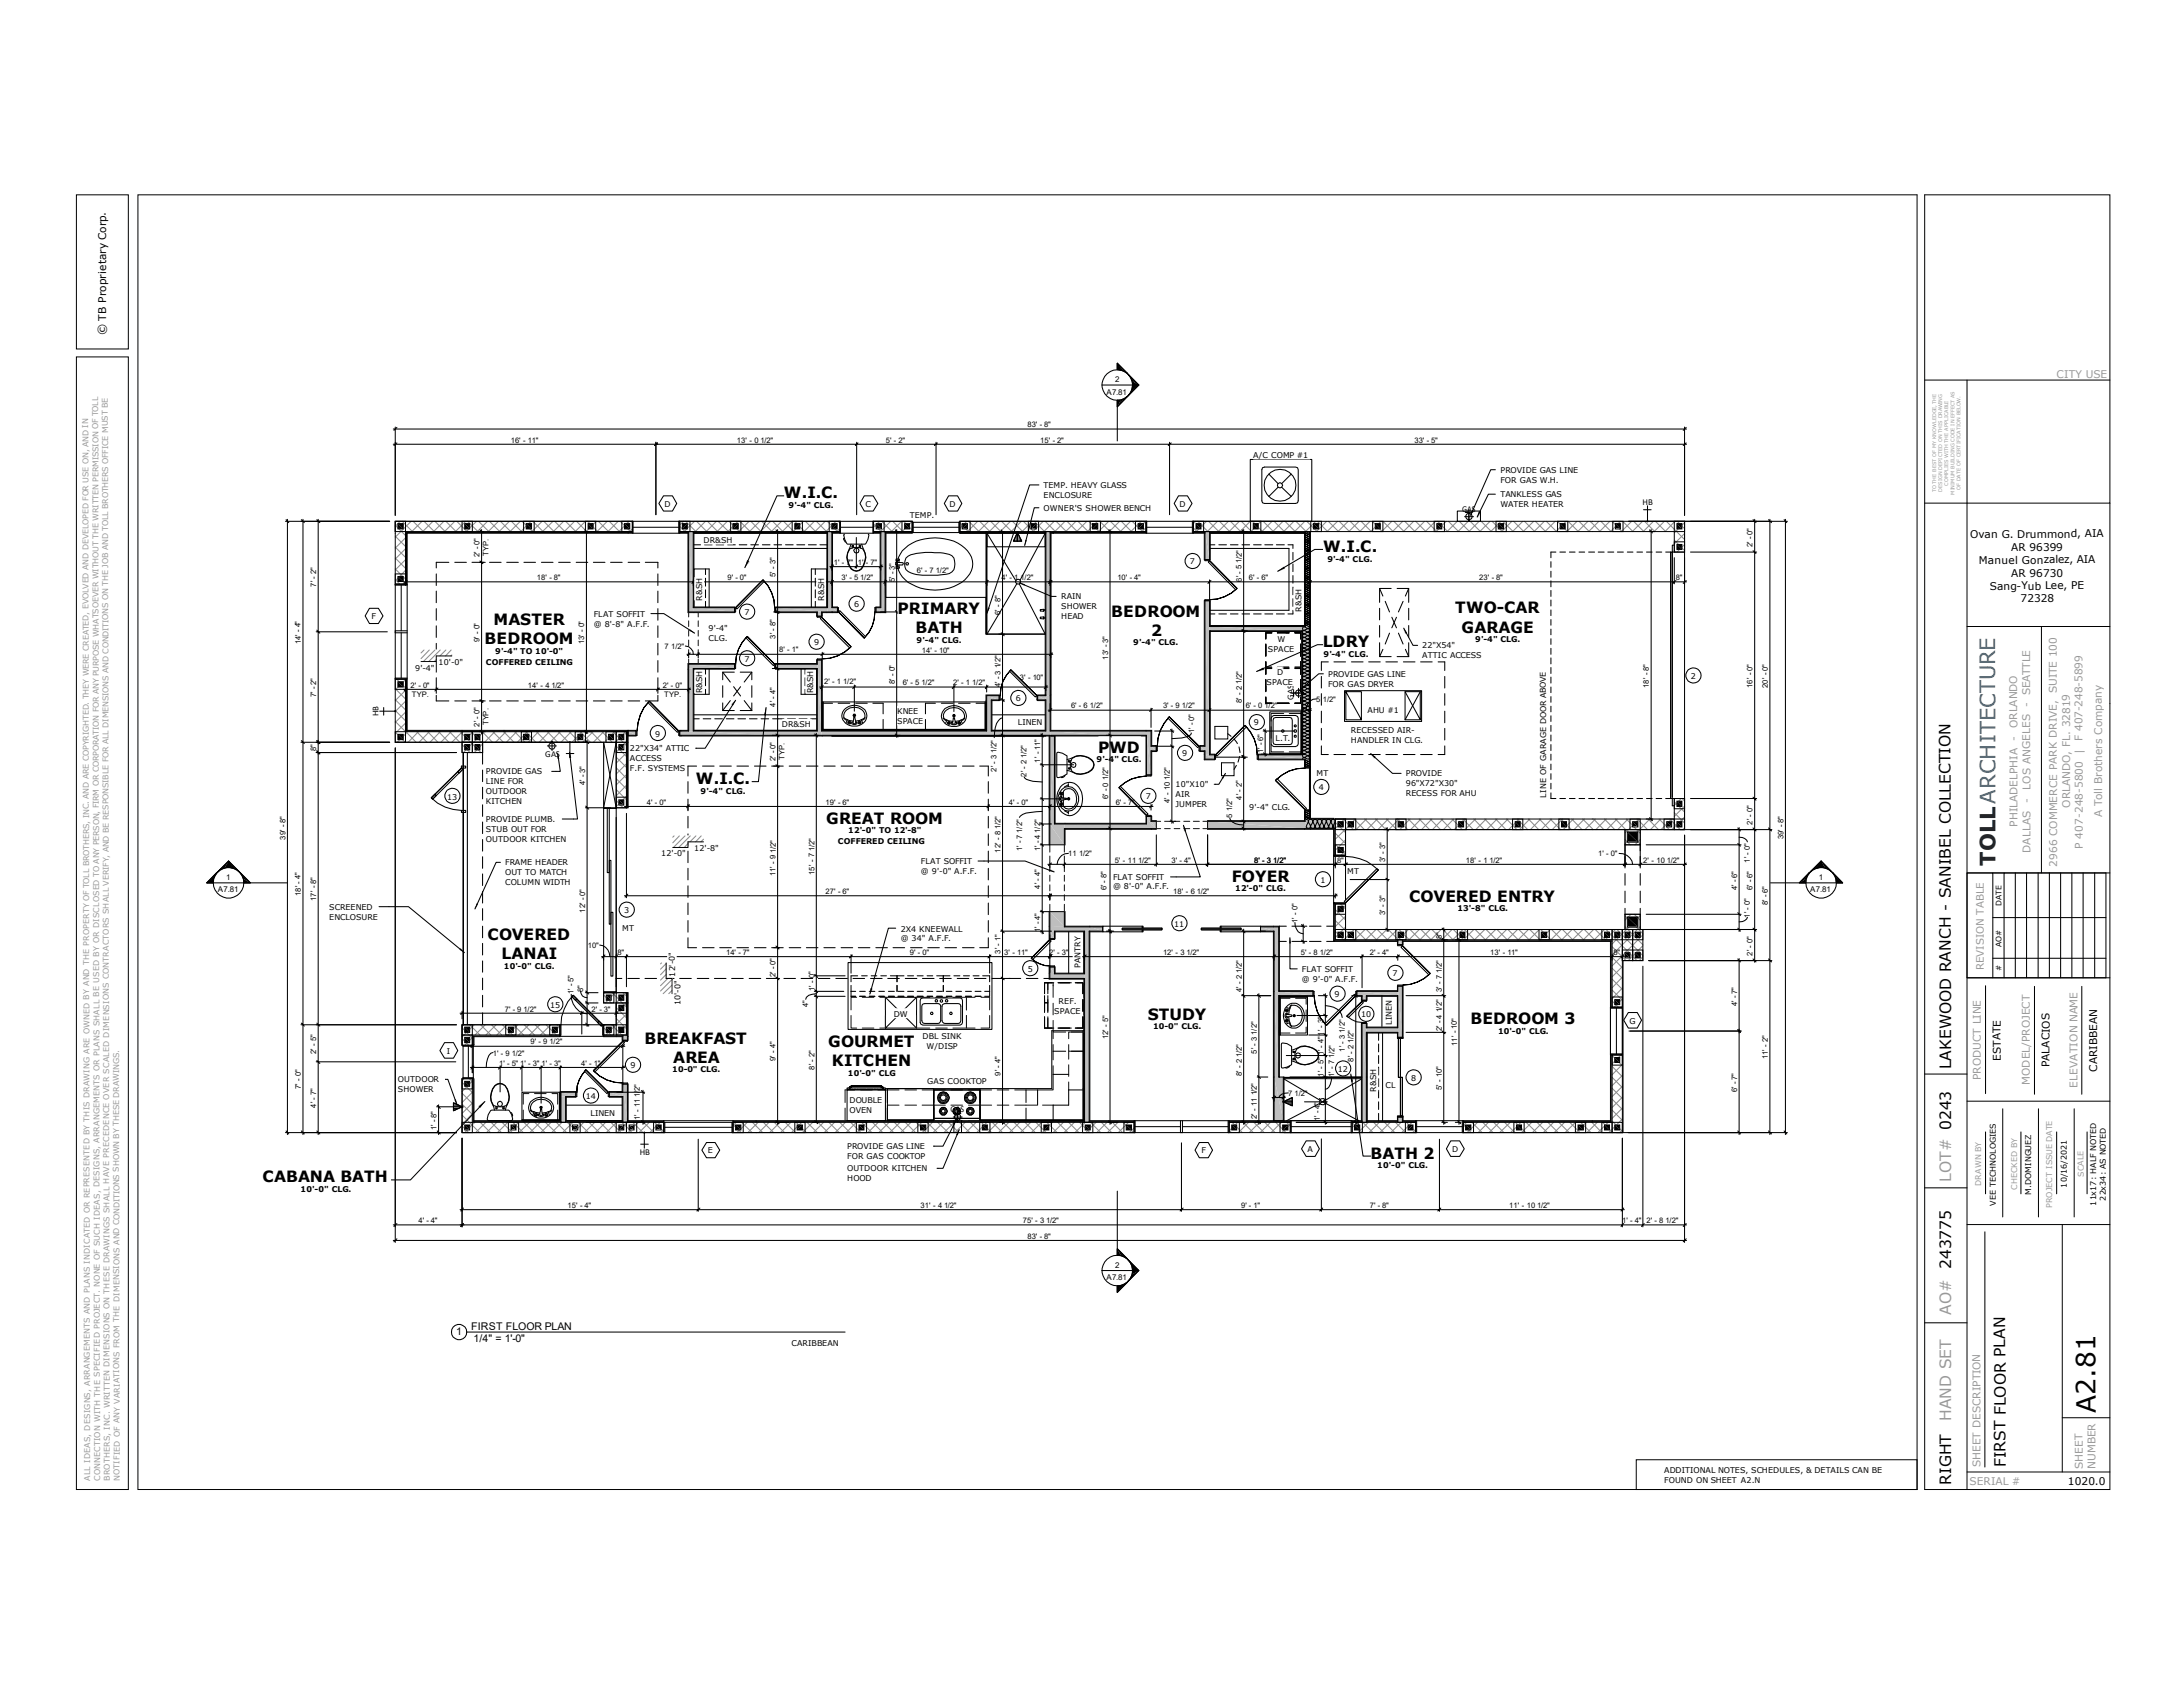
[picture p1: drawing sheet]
<svg xmlns="http://www.w3.org/2000/svg" width="279mm" height="216mm" viewBox="0 0 279 216" stroke-linecap="round" stroke-linejoin="round" font-family="sans-serif">
<defs><g id="words">
<text font-size="3.4" x="268.2" y="180.9" transform="rotate(-90 268.2 180.9)">A2.81</text>
<text font-size="2.7" fill="#0d223f" x="255.4" y="110.8" transform="rotate(-90 255.4 110.8)">TOLLARCHITECTURE</text>
<g font-size="2">
<text x="100.3" y="63.8">W.I.C.</text>
<text x="169.3" y="70.7">W.I.C.</text>
<text x="62" y="82.4">BEDROOM</text>
<text x="63.2" y="80">MASTER</text>
<text x="114.8" y="78.6">PRIMARY</text>
<text x="117.2" y="81.1">BATH</text>
<text x="142.2" y="78.9">BEDROOM</text>
<text x="147.3" y="81.4">2</text>
<text x="169.3" y="82.8">LDRY</text>
<text x="186.3" y="78.5">TWO-CAR</text>
<text x="187.1" y="81">GARAGE</text>
<text x="89.1" y="100.4">W.I.C.</text>
<text x="140.5" y="96.3">PWD</text>
<text x="105.7" y="105.4">GREAT ROOM</text>
<text x="157.6" y="112.9">FOYER</text>
<text x="180.3" y="115.4">COVERED ENTRY</text>
<text x="62.4" y="120.3">COVERED</text>
<text x="64.2" y="122.8">LANAI</text>
<text x="146.9" y="130.6">STUDY</text>
<text x="188.2" y="131.1">BEDROOM 3</text>
<text x="82.5" y="133.6">BREAKFAST</text>
<text x="86.1" y="136">AREA</text>
<text x="106" y="134">GOURMET</text>
<text x="106.5" y="136.5">KITCHEN</text>
<text x="249.7" y="136.9" transform="rotate(-90 249.7 136.9)">LAKEWOOD RANCH - SANIBEL COLLECTION</text>
<text x="175.4" y="148.3">BATH 2</text>
<text x="33.6" y="151.3">CABANA BATH</text>
<text x="249.7" y="190" transform="rotate(-90 249.7 190)">RIGHT</text>
<text x="256.7" y="187.8" transform="rotate(-90 256.7 187.8)">FIRST FLOOR PLAN</text>
</g>
<g font-size="2" fill="#999">
<text x="249.7" y="151.3" transform="rotate(-90 249.7 151.3)">LOT# 0243</text>
<text x="249.7" y="168.3" transform="rotate(-90 249.7 168.3)">AO# 243775</text>
<text x="249.7" y="181.9" transform="rotate(-90 249.7 181.9)">HAND SET</text>
</g>
<g font-size="1.4">
<text x="13.6" y="42.9" transform="rotate(-90 13.6 42.9)">© TB Proprietary Corp.</text>
<text x="252.1" y="68.9">Ovan G. Drummond, AIA</text>
<text x="257.4" y="70.5">AR 96399</text>
<text x="253.3" y="72.2">Manuel Gonzalez, AIA</text>
<text x="254.7" y="75.5">Sang-Yub Lee, PE</text>
<text x="257.4" y="73.8">AR 96730</text>
<text x="258.6" y="77.1">72328</text>
<text x="256.1" y="135.8" transform="rotate(-90 256.1 135.8)">ESTATE</text>
<text x="262.3" y="136.6" transform="rotate(-90 262.3 136.6)">PALACIOS</text>
<text x="268.4" y="137.2" transform="rotate(-90 268.4 137.2)">CARIBBEAN</text>
<text x="58.4" y="170.9">1</text>
<text x="60.3" y="170.2">FIRST FLOOR PLAN</text>
<text x="60.6" y="171.8">1/4&quot; = 1'-0&quot;</text>
<text x="264.7" y="190.1">1020.0</text>
</g>
<g font-size="1.4" fill="#999">
<text x="263.2" y="48.3">CITY USE</text>
<text x="263.3" y="88.6" transform="rotate(-90 263.3 88.6)">SUITE 100</text>
<text x="258.2" y="93.2" transform="rotate(-90 258.2 93.2)">ORLANDO</text>
<text x="266.5" y="94.8" transform="rotate(-90 266.5 94.8)">F 407-248-5899</text>
<text x="259.9" y="101.1" transform="rotate(-90 259.9 101.1)">LOS ANGELES - SEAT LE</text>
<text x="266.6" y="96.4" transform="rotate(-90 266.6 96.4)">|</text>
<text x="258.2" y="105.8" transform="rotate(-90 258.2 105.8)">PHILADELPHIA -</text>
<text x="259.9" y="102.7" transform="rotate(-90 259.9 102.7)">-</text>
<text x="265" y="103.4" transform="rotate(-90 265 103.4)">ORLANDO, FL. 32819</text>
<text x="269.1" y="104.6" transform="rotate(-90 269.1 104.6)">A Toll Brothers Company</text>
<text x="259.9" y="109.1" transform="rotate(-90 259.9 109.1)">DALLAS</text>
<text x="263.3" y="111" transform="rotate(-90 263.3 111)">2966 COMMERCE PARK DRIVE,</text>
<text x="266.6" y="108.6" transform="rotate(-90 266.6 108.6)">P 407-248-5800</text>
<text x="253.5" y="138.3" transform="rotate(-90 253.5 138.3)">PRODUCT LINE</text>
<text x="259.8" y="138.9" transform="rotate(-90 259.8 138.9)">MODEL/PROJECT</text>
<text x="265.9" y="139.2" transform="rotate(-90 265.9 139.2)">ELEVATION NAME</text>
<text x="252.1" y="190.1">SERIAL #</text>
<text x="253.5" y="187.8" transform="rotate(-90 253.5 187.8)">SHEET DESCRIPTION</text>
<text x="266.6" y="188" transform="rotate(-90 266.6 188)">SHEET</text>
<text x="268.2" y="188" transform="rotate(-90 268.2 188)">NUMBER</text>
</g>
<text font-size="1.3" fill="#999" x="253.9" y="124.2" transform="rotate(-90 253.9 124.2)">REVISION TABLE</text>
<g font-size="1.1">
<text x="187.1" y="65.5">GAS</text>
<text x="210.2" y="64.6">HB</text>
<text x="165.6" y="89.6" transform="rotate(-90 165.6 89.6)">GAS</text>
<text x="48.4" y="91.7" transform="rotate(-90 48.4 91.7)">HB</text>
<text x="69.8" y="96.9">GAS</text>
<text x="121.7" y="142.4">GAS</text>
<text x="81.9" y="147.9">HB</text>
</g>
<g font-size="1">
<text x="141.6" y="50.5">A7.81</text>
<text x="142.7" y="48.9">2</text>
<text x="65.4" y="56.6">16' - 11&quot;</text>
<text x="94.3" y="56.6">13' - 0 1/2&quot;</text>
<text x="113.4" y="56.6">5' - 2&quot;</text>
<text x="131.5" y="54.7">83' - 8&quot;</text>
<text x="133.1" y="56.6">15' - 2&quot;</text>
<text x="160.4" y="58.6">A/C COMP #1</text>
<text x="181" y="56.6">33' - 5&quot;</text>
<text x="85" y="64.9">D</text>
<text x="100.9" y="65">9'-4&quot; CLG.</text>
<text x="110.8" y="64.9">C</text>
<text x="121.5" y="64.9">D</text>
<text x="133.6" y="62.4">TEMP. HEAVY GLASS</text>
<text x="133.6" y="63.7">ENCLOSURE</text>
<text x="133.6" y="65.4">OWNER'S SHOWER BENCH</text>
<text x="151" y="64.9">D</text>
<text x="192" y="63.6">TANKLESS GAS</text>
<text x="192" y="64.9">WATER HEATER</text>
<text x="192" y="60.5">PROVIDE GAS LINE</text>
<text x="192" y="61.8">FOR GAS W.H.</text>
<text x="61.4" y="71.3" transform="rotate(-90 61.4 71.3)">2' - 0&quot;</text>
<text x="62.5" y="71.2" transform="rotate(-90 62.5 71.2)">TYP.</text>
<text x="90" y="69.5">DR&amp;SH</text>
<text x="116.5" y="66.3">TEMP.</text>
<text x="169.9" y="71.9">9'-4&quot; CLG.</text>
<text x="224.3" y="70" transform="rotate(-90 224.3 70)">2' - 0&quot;</text>
<text x="40.5" y="75.1" transform="rotate(-90 40.5 75.1)">7' - 2&quot;</text>
<text x="68.7" y="74.3">18' - 8&quot;</text>
<text x="89.9" y="76.9" transform="rotate(-90 89.9 76.9)">R&amp;SH</text>
<text x="93.1" y="74.3">9' - 0&quot;</text>
<text x="99.3" y="73.8" transform="rotate(-90 99.3 73.8)">5' - 3&quot;</text>
<text x="105.5" y="76.9" transform="rotate(-90 105.5 76.9)">R&amp;SH</text>
<text x="106.7" y="72.3">1' - 7&quot; 1' - 7&quot;</text>
<text x="107.7" y="74.3">3' - 5 1/2&quot;</text>
<text x="109.3" y="77.7">6</text>
<text x="114.5" y="74.5" transform="rotate(-90 114.5 74.5)">5' - 3&quot;</text>
<text x="117.4" y="73.3">6' - 7 1/2&quot;</text>
<text x="128.2" y="74.3">4' - 1 1/2&quot;</text>
<text x="135.8" y="76.7">RAIN</text>
<text x="135.8" y="78">SHOWER</text>
<text x="143" y="74.3">10' - 4&quot;</text>
<text x="152.3" y="72.2">7</text>
<text x="158.9" y="72" transform="rotate(-90 158.9 72)">1/2&quot;</text>
<text x="158.9" y="74.5" transform="rotate(-90 158.9 74.5)">6' - 5</text>
<text x="159.9" y="74.3">6' - 6&quot;</text>
<text x="189.3" y="74.3">23' - 8&quot;</text>
<text x="214.5" y="74.3">8&quot;</text>
<text x="38.5" y="82.5" transform="rotate(-90 38.5 82.5)">14' - 4&quot;</text>
<text x="47.5" y="79.2">F</text>
<text x="61.4" y="82.2" transform="rotate(-90 61.4 82.2)">9' - 0&quot;</text>
<text x="63.4" y="83.7">9'-4&quot; TO 10'-0&quot;</text>
<text x="74.8" y="82.5" transform="rotate(-90 74.8 82.5)">13' - 0&quot;</text>
<text x="76" y="79">FLAT SOFFIT</text>
<text x="76" y="80.2">@ 8'-8&quot; A.F.F.</text>
<text x="85.1" y="83.1">7 1/2&quot;</text>
<text x="90.7" y="80.8">9'-4&quot;</text>
<text x="90.7" y="82">CLG.</text>
<text x="95.3" y="78.7">7</text>
<text x="99.3" y="81.7" transform="rotate(-90 99.3 81.7)">3' - 8&quot;</text>
<text x="99.7" y="83.4">8' - 1&quot;</text>
<text x="104.2" y="82.6">9</text>
<text x="117.3" y="82.3">9'-4&quot; CLG.</text>
<text x="118" y="83.5">14' - 10&quot;</text>
<text x="128.1" y="78.7" transform="rotate(-90 128.1 78.7)">6' - 8&quot;</text>
<text x="135.8" y="79.2">HEAD</text>
<text x="145" y="82.6">9'-4&quot; CLG.</text>
<text x="162.3" y="83.4">SPACE</text>
<text x="163.5" y="82.2">W</text>
<text x="166.6" y="78.3" transform="rotate(-90 166.6 78.3)">R&amp;SH</text>
<text x="182" y="83">22&quot;X54&quot;</text>
<text x="188.8" y="82.2">9'-4&quot; CLG.</text>
<text x="40.5" y="89.2" transform="rotate(-90 40.5 89.2)">7' - 2&quot;</text>
<text x="52.5" y="88">2' - 0&quot;</text>
<text x="52.7" y="89.2">TYP.</text>
<text x="53.1" y="85.8">9'-4&quot;</text>
<text x="56.1" y="85.1">10'-0&quot;</text>
<text x="62.2" y="85.1">COFFERED CEILING</text>
<text x="67.6" y="88">14' - 4 1/2&quot;</text>
<text x="84.8" y="88">2' - 0&quot;</text>
<text x="85" y="89.2">TYP.</text>
<text x="89.9" y="88.7" transform="rotate(-90 89.9 88.7)">R&amp;SH</text>
<text x="95.3" y="84.7">7</text>
<text x="104.1" y="88.7" transform="rotate(-90 104.1 88.7)">R&amp;SH</text>
<text x="105.5" y="87.5">2' - 1 1/2&quot;</text>
<text x="114.5" y="87.5" transform="rotate(-90 114.5 87.5)">8' - 0&quot;</text>
<text x="115.5" y="87.7">6' - 5 1/2&quot;</text>
<text x="122" y="87.7">2' - 1 1/2&quot;</text>
<text x="128.1" y="85.5" transform="rotate(-90 128.1 85.5)">1/2&quot;</text>
<text x="128.1" y="88" transform="rotate(-90 128.1 88)">4' - 3</text>
<text x="130" y="89.7">6</text>
<text x="130.5" y="87">3' - 10&quot;</text>
<text x="141.8" y="84.4" transform="rotate(-90 141.8 84.4)">13' - 3&quot;</text>
<text x="158.9" y="87.5" transform="rotate(-90 158.9 87.5)">1/2&quot;</text>
<text x="158.9" y="90" transform="rotate(-90 158.9 90)">8' - 2</text>
<text x="162.1" y="87.6">SPACE</text>
<text x="163.5" y="86.4">D</text>
<text x="168.5" y="89.8">5 1/2&quot;</text>
<text x="169.4" y="84">9'-4&quot; CLG.</text>
<text x="170" y="86.6">PROVIDE GAS LINE</text>
<text x="170" y="87.9">FOR GAS DRYER</text>
<text x="182" y="84.2">ATTIC ACCESS</text>
<text x="211" y="88" transform="rotate(-90 211 88)">18' - 8&quot;</text>
<text x="216.4" y="86.9">2</text>
<text x="224.3" y="88" transform="rotate(-90 224.3 88)">16' - 0&quot;</text>
<text x="226.3" y="88" transform="rotate(-90 226.3 88)">20' - 0&quot;</text>
<text x="61.4" y="93" transform="rotate(-90 61.4 93)">2' - 0&quot;</text>
<text x="62.5" y="92.8" transform="rotate(-90 62.5 92.8)">TYP.</text>
<text x="83.9" y="94.3">9</text>
<text x="99.3" y="90.4" transform="rotate(-90 99.3 90.4)">4' - 4&quot;</text>
<text x="100.1" y="93.1">DR&amp;SH</text>
<text x="114.8" y="91.4">KNEE</text>
<text x="114.8" y="92.7">SPACE</text>
<text x="130.3" y="92.8">LINEN</text>
<text x="137.1" y="90.6">6' - 6 1/2&quot;</text>
<text x="148.9" y="90.6">3' - 9 1/2&quot;</text>
<text x="152.8" y="93.8" transform="rotate(-90 152.8 93.8)">1' - 0&quot;</text>
<text x="159.4" y="90.6">6' - 0 1/2&quot;</text>
<text x="160.5" y="92.8">9</text>
<text x="163.2" y="94.9">L.T.</text>
<text x="172.9" y="93.9">RECESSED AIR-</text>
<text x="172.9" y="95.1">HANDLER IN CLG.</text>
<text x="175" y="91.2">AHU #1</text>
<text x="40.5" y="96.1" transform="rotate(-90 40.5 96.1)">8&quot;</text>
<text x="62.2" y="99.1">PROVIDE GAS</text>
<text x="62.2" y="100.3">LINE FOR</text>
<text x="62.2" y="101.6">OUTDOOR</text>
<text x="74.9" y="100.5" transform="rotate(-90 74.9 100.5)">4' - 3&quot;</text>
<text x="80.6" y="96.1">22&quot;X34&quot; ATTIC</text>
<text x="80.6" y="97.4">ACCESS</text>
<text x="80.6" y="98.6">F.F. SYSTEMS</text>
<text x="89.7" y="101.6">9'-4&quot; CLG.</text>
<text x="99.3" y="97.4" transform="rotate(-90 99.3 97.4)">2' - 0&quot;</text>
<text x="100.4" y="97.2" transform="rotate(-90 100.4 97.2)">TYP.</text>
<text x="127.5" y="96.3" transform="rotate(-90 127.5 96.3)">1/2&quot;</text>
<text x="127.6" y="98.8" transform="rotate(-90 127.6 98.8)">2' - 3</text>
<text x="131.4" y="97" transform="rotate(-90 131.4 97)">1/2&quot;</text>
<text x="131.4" y="99.4" transform="rotate(-90 131.4 99.4)">2' - 2</text>
<text x="133.1" y="97.6" transform="rotate(-90 133.1 97.6)">1' - 11&quot;</text>
<text x="140.3" y="97.5">9'-4&quot; CLG.</text>
<text x="141.8" y="99.9" transform="rotate(-90 141.8 99.9)">1/2&quot;</text>
<text x="149.7" y="99.8" transform="rotate(-90 149.7 99.8)">1/2&quot;</text>
<text x="150.5" y="100.8">10&quot;X10&quot;</text>
<text x="151.3" y="96.8">9</text>
<text x="161.7" y="96.4" transform="rotate(-90 161.7 96.4)">1' - 6&quot;</text>
<text x="168.5" y="99.4">MT</text>
<text x="168.8" y="101.1">4</text>
<text x="179.9" y="99.4">PROVIDE</text>
<text x="179.9" y="100.6">96&quot;X72&quot;X30&quot;</text>
<text x="179.9" y="101.9">RECESS FOR AHU</text>
<text x="36.5" y="107.4" transform="rotate(-90 36.5 107.4)">39' - 8&quot;</text>
<text x="57.2" y="102.3">13</text>
<text x="62.2" y="102.9">KITCHEN</text>
<text x="62.2" y="105.2">PROVIDE PLUMB.</text>
<text x="62.2" y="106.4">STUB OUT FOR</text>
<text x="62.2" y="107.7">OUTDOOR KITCHEN</text>
<text x="82.8" y="103">4' - 0&quot;</text>
<text x="105.7" y="103">19' - 6&quot;</text>
<text x="108.5" y="106.6">12'-0&quot; TO 12'-8&quot;</text>
<text x="128.1" y="106.1" transform="rotate(-90 128.1 106.1)">1/2&quot;</text>
<text x="129.1" y="103">4' - 0&quot;</text>
<text x="130.8" y="106.5" transform="rotate(-90 130.8 106.5)">1/2&quot;</text>
<text x="133.1" y="106.5" transform="rotate(-90 133.1 106.5)">1/2&quot;</text>
<text x="141.8" y="102.3" transform="rotate(-90 141.8 102.3)">6' - 0</text>
<text x="142.8" y="103">6' - 7&quot;</text>
<text x="146.6" y="102.3">7</text>
<text x="149.7" y="102.8" transform="rotate(-90 149.7 102.8)">4' - 10</text>
<text x="150.5" y="102">AIR</text>
<text x="150.5" y="103.3">JUMPER</text>
<text x="157.7" y="104.7" transform="rotate(-90 157.7 104.7)">5 1/2&quot;</text>
<text x="158.9" y="102.4" transform="rotate(-90 158.9 102.4)">4' - 2&quot;</text>
<text x="159.9" y="103.6">9'-4&quot; CLG.</text>
<text x="197.9" y="102.1" transform="rotate(-90 197.9 102.1)">LINE OF GARAGE DOOR ABOVE</text>
<text x="224.3" y="105.5" transform="rotate(-90 224.3 105.5)">2' - 0&quot;</text>
<text x="228.3" y="107.4" transform="rotate(-90 228.3 107.4)">39' - 8&quot;</text>
<text x="29" y="112.6">1</text>
<text x="64.6" y="110.7">FRAME HEADER</text>
<text x="64.6" y="112">OUT TO MATCH</text>
<text x="64.6" y="113.2">COLUMN WIDTH</text>
<text x="84.6" y="109.6">12'-0&quot;</text>
<text x="88.9" y="108.9">12'-8&quot;</text>
<text x="99.3" y="112.1" transform="rotate(-90 99.3 112.1)">11' - 9</text>
<text x="99.3" y="109.1" transform="rotate(-90 99.3 109.1)">1/2&quot;</text>
<text x="104.2" y="112" transform="rotate(-90 104.2 112)">15' - 7</text>
<text x="104.2" y="109" transform="rotate(-90 104.2 109)">1/2&quot;</text>
<text x="107.2" y="108">COFFERED CEILING</text>
<text x="117.9" y="110.6">FLAT SOFFIT</text>
<text x="117.9" y="111.8">@ 9'-0&quot; A.F.F.</text>
<text x="128.1" y="109.1" transform="rotate(-90 128.1 109.1)">12' - 8</text>
<text x="130.8" y="109" transform="rotate(-90 130.8 109)">1' - 7</text>
<text x="133.1" y="113.7" transform="rotate(-90 133.1 113.7)">4' - 4&quot;</text>
<text x="133.1" y="109" transform="rotate(-90 133.1 109)">1' - 4</text>
<text x="136.7" y="109.6">11 1/2&quot;</text>
<text x="141.6" y="114" transform="rotate(-90 141.6 114)">6' - 8&quot;</text>
<text x="142.5" y="112.6">FLAT SOFFIT</text>
<text x="142.5" y="113.8">@ 8'-0&quot; A.F.F.</text>
<text x="142.7" y="110.4">5' - 11 1/2&quot;</text>
<text x="150" y="110.4">3' - 4&quot;</text>
<text x="160.5" y="110.4">8' - 3 1/2&quot;</text>
<text x="169" y="112.9">1</text>
<text x="171.2" y="110.5">8&quot;</text>
<text x="172.4" y="111.8">MT</text>
<text x="177.3" y="110.3" transform="rotate(-90 177.3 110.3)">3' - 3&quot;</text>
<text x="187.6" y="110.4">18' - 1 1/2&quot;</text>
<text x="204.6" y="109.6">1' - 0&quot;</text>
<text x="210.3" y="110.4">2' - 10 1/2&quot;</text>
<text x="222.3" y="113.9" transform="rotate(-90 222.3 113.9)">4' - 6&quot;</text>
<text x="223.9" y="110.4" transform="rotate(-90 223.9 110.4)">1' - 0&quot;</text>
<text x="224.3" y="113.9" transform="rotate(-90 224.3 113.9)">6' - 6&quot;</text>
<text x="232.8" y="112.6">1</text>
<text x="27.9" y="114.2">A7.81</text>
<text x="38.5" y="114.7" transform="rotate(-90 38.5 114.7)">18' - 4&quot;</text>
<text x="40.5" y="115.3" transform="rotate(-90 40.5 115.3)">17' - 8&quot;</text>
<text x="42.1" y="116.5">SCREENED</text>
<text x="42.1" y="117.7">ENCLOSURE</text>
<text x="74.9" y="116.8" transform="rotate(-90 74.9 116.8)">12' - 0&quot;</text>
<text x="79.6" y="119.1">MT</text>
<text x="79.9" y="116.9">3</text>
<text x="105.7" y="114.4">27' - 6&quot;</text>
<text x="115.3" y="119.2">2X4 KNEEWALL</text>
<text x="133.1" y="119.3" transform="rotate(-90 133.1 119.3)">1' - 4&quot;</text>
<text x="150.2" y="114.4">18' - 6 1/2&quot;</text>
<text x="150.3" y="118.6">11</text>
<text x="158.1" y="114">12'-0&quot; CLG.</text>
<text x="166.1" y="118.1" transform="rotate(-90 166.1 118.1)">1' - 0&quot;</text>
<text x="177.3" y="117.1" transform="rotate(-90 177.3 117.1)">3' - 3&quot;</text>
<text x="186.5" y="116.6">13'-8&quot; CLG.</text>
<text x="223.9" y="117.4" transform="rotate(-90 223.9 117.4)">1' - 0&quot;</text>
<text x="226.3" y="115.9" transform="rotate(-90 226.3 115.9)">8' - 6&quot;</text>
<text x="231.7" y="114.2">A7.81</text>
<text x="256.2" y="115.9" transform="rotate(-90 256.2 115.9)">DATE</text>
<text x="64.5" y="124">10'-0&quot; CLG.</text>
<text x="75.2" y="121.3">10&quot;</text>
<text x="79" y="122.2">8&quot;</text>
<text x="86.4" y="125" transform="rotate(-90 86.4 125)">12'-0&quot;</text>
<text x="92.9" y="122.2">14' - 7&quot;</text>
<text x="99.3" y="125" transform="rotate(-90 99.3 125)">2' - 0&quot;</text>
<text x="115.3" y="120.4">@ 34&quot; A.F.F.</text>
<text x="116.5" y="122.2">9' - 0&quot;</text>
<text x="128.1" y="122" transform="rotate(-90 128.1 122)">3' - 1&quot;</text>
<text x="128.5" y="122.2">3' - 11&quot;</text>
<text x="131.5" y="124.3">5</text>
<text x="134.3" y="122.2">2' - 3&quot;</text>
<text x="138.3" y="123.9" transform="rotate(-90 138.3 123.9)">PANTRY</text>
<text x="148.9" y="122.2">12' - 3 1/2&quot;</text>
<text x="158.9" y="124.5" transform="rotate(-90 158.9 124.5)">1/2&quot;</text>
<text x="166.5" y="122.2">5' - 8 1/2&quot;</text>
<text x="166.6" y="124.4">FLAT SOFFIT</text>
<text x="166.6" y="125.6">@ 9'-0&quot; A.F.F.</text>
<text x="175.3" y="122.2">2' - 4&quot;</text>
<text x="178.2" y="124.9">7</text>
<text x="184.5" y="124.5" transform="rotate(-90 184.5 124.5)">1/2&quot;</text>
<text x="184.5" y="120.1" transform="rotate(-90 184.5 120.1)">8&quot;</text>
<text x="190.7" y="122.2">13' - 11&quot;</text>
<text x="206.5" y="122.2">8&quot;</text>
<text x="224.3" y="122.3" transform="rotate(-90 224.3 122.3)">2' - 0&quot;</text>
<text x="256.2" y="124.3" transform="rotate(-90 256.2 124.3)">#</text>
<text x="256.2" y="121.2" transform="rotate(-90 256.2 121.2)">AO#</text>
<text x="64.6" y="129.5">7' - 9 1/2&quot;</text>
<text x="70.4" y="128.9">15</text>
<text x="73.4" y="127.3" transform="rotate(-90 73.4 127.3)">1' - 5&quot;</text>
<text x="74.6" y="126.9" transform="rotate(-90 74.6 126.9)">8&quot;</text>
<text x="75.7" y="129.5">2' - 3&quot;</text>
<text x="87.1" y="128.7" transform="rotate(-90 87.1 128.7)">10'-0&quot;</text>
<text x="103.4" y="128.8" transform="rotate(-90 103.4 128.8)">4&quot;</text>
<text x="104.2" y="126.8" transform="rotate(-90 104.2 126.8)">1' - 0&quot;</text>
<text x="114.4" y="130.1">DW</text>
<text x="134.9" y="129.8">SPACE</text>
<text x="135.5" y="128.5">REF.</text>
<text x="147.6" y="131.7">10-0&quot; CLG.</text>
<text x="158.9" y="127" transform="rotate(-90 158.9 127)">4' - 2</text>
<text x="170.8" y="127.6">9</text>
<text x="174.2" y="130.2">10</text>
<text x="178.1" y="131.2" transform="rotate(-90 178.1 131.2)">LINEN</text>
<text x="184.5" y="129.6" transform="rotate(-90 184.5 129.6)">1/2&quot;</text>
<text x="184.5" y="127" transform="rotate(-90 184.5 127)">3' - 7</text>
<text x="184.5" y="132" transform="rotate(-90 184.5 132)">2' - 4</text>
<text x="208.5" y="131">G</text>
<text x="222.3" y="128.8" transform="rotate(-90 222.3 128.8)">4' - 7&quot;</text>
<text x="40.5" y="134.9" transform="rotate(-90 40.5 134.9)">2' - 5&quot;</text>
<text x="57.2" y="134.9">I</text>
<text x="63.1" y="135.1">1' - 9 1/2&quot;</text>
<text x="63.9" y="136.4">1' - 5&quot; 1' - 3&quot; 1' - 3&quot;</text>
<text x="67.9" y="133.7">9' - 9 1/2&quot;</text>
<text x="74.4" y="136.4">4' - 1&quot;</text>
<text x="80.7" y="136.7">9</text>
<text x="86" y="137.2">10-0&quot; CLG.</text>
<text x="99.3" y="135.8" transform="rotate(-90 99.3 135.8)">9' - 4&quot;</text>
<text x="104.2" y="136.9" transform="rotate(-90 104.2 136.9)">8' - 2&quot;</text>
<text x="108.5" y="137.7">10'-0&quot; CLG</text>
<text x="118.1" y="132.9">DBL SINK</text>
<text x="118.6" y="134.2">W/DISP</text>
<text x="128.1" y="137.7" transform="rotate(-90 128.1 137.7)">9' - 4&quot;</text>
<text x="141.8" y="133" transform="rotate(-90 141.8 133)">12' - 5&quot;</text>
<text x="158.9" y="135.3" transform="rotate(-90 158.9 135.3)">1/2&quot;</text>
<text x="158.9" y="137.7" transform="rotate(-90 158.9 137.7)">8' - 2</text>
<text x="160.9" y="132.4" transform="rotate(-90 160.9 132.4)">1/2&quot;</text>
<text x="160.9" y="134.8" transform="rotate(-90 160.9 134.8)">5' - 3</text>
<text x="169.4" y="135.1" transform="rotate(-90 169.4 135.1)">1' - 4&quot;1' - 3&quot;</text>
<text x="169.4" y="137.8" transform="rotate(-90 169.4 137.8)">1' - 5&quot;</text>
<text x="170.8" y="135.4" transform="rotate(-90 170.8 135.4)">1/2&quot;</text>
<text x="170.8" y="137.8" transform="rotate(-90 170.8 137.8)">1' - 7</text>
<text x="171.2" y="137.2">12</text>
<text x="172.1" y="132.2" transform="rotate(-90 172.1 132.2)">1/2&quot;</text>
<text x="172.1" y="134.6" transform="rotate(-90 172.1 134.6)">1' - 3</text>
<text x="173.2" y="133.5" transform="rotate(-90 173.2 133.5)">1/2&quot;</text>
<text x="173.2" y="135.9" transform="rotate(-90 173.2 135.9)">8' - 2</text>
<text x="186.5" y="133.9" transform="rotate(-90 186.5 133.9)">11' - 10&quot;</text>
<text x="191.7" y="132.3">10'-0&quot; CLG.</text>
<text x="226.3" y="135.5" transform="rotate(-90 226.3 135.5)">11' - 2&quot;</text>
<text x="38.5" y="139.4" transform="rotate(-90 38.5 139.4)">7' - 0&quot;</text>
<text x="40.5" y="141.8" transform="rotate(-90 40.5 141.8)">4' - 7&quot;</text>
<text x="50.9" y="138.5">OUTDOOR</text>
<text x="50.9" y="139.7">SHOWER</text>
<text x="75" y="140.6">14</text>
<text x="75.6" y="142.9">LINEN</text>
<text x="81.9" y="143.4" transform="rotate(-90 81.9 143.4)">1' - 11</text>
<text x="81.9" y="139.6" transform="rotate(-90 81.9 139.6)">2&quot;</text>
<text x="81.9" y="140.4" transform="rotate(-90 81.9 140.4)">1/</text>
<text x="108.7" y="141.2">DOUBLE</text>
<text x="108.7" y="142.4">OVEN</text>
<text x="118.7" y="138.8">GAS COOKTOP</text>
<text x="160.9" y="143.2" transform="rotate(-90 160.9 143.2)">2' - 11</text>
<text x="160.9" y="140.2" transform="rotate(-90 160.9 140.2)">1/2&quot;</text>
<text x="164.9" y="140.3">7 1/2&quot;</text>
<text x="168.9" y="143.5" transform="rotate(-90 168.9 143.5)">1' - 4&quot;</text>
<text x="176.1" y="139.7" transform="rotate(-90 176.1 139.7)">R&amp;SH</text>
<text x="177.3" y="139.2">CL</text>
<text x="180.6" y="138.3">8</text>
<text x="184.5" y="139.5" transform="rotate(-90 184.5 139.5)">5' - 10&quot;</text>
<text x="222.3" y="139.8" transform="rotate(-90 222.3 139.8)">6' - 7&quot;</text>
<text x="55.9" y="144.7" transform="rotate(-90 55.9 144.7)">1' - 8&quot;</text>
<text x="90.6" y="147.6">E</text>
<text x="108.4" y="147.1">PROVIDE GAS LINE</text>
<text x="108.4" y="148.3">FOR GAS COOKTOP</text>
<text x="108.4" y="149.9">OUTDOOR KITCHEN</text>
<text x="153.8" y="147.6">F</text>
<text x="167.3" y="147.5">A</text>
<text x="176.3" y="149.5">10'-0&quot; CLG.</text>
<text x="185.8" y="147.5">D</text>
<text x="38.5" y="152.5">10'-0&quot; CLG.</text>
<text x="72.6" y="154.6">15' - 4&quot;</text>
<text x="108.4" y="151.2">HOOD</text>
<text x="117.8" y="154.6">31' - 4 1/2&quot;</text>
<text x="158.8" y="154.6">9' - 1&quot;</text>
<text x="175.3" y="154.6">7' - 8&quot;</text>
<text x="193.2" y="154.6">11' - 10 1/2&quot;</text>
<text x="255.4" y="154.3" transform="rotate(-90 255.4 154.3)">VEE TECHNOLOGIES</text>
<text x="260" y="152.9" transform="rotate(-90 260 152.9)">M.DOMINGUEZ</text>
<text x="264.5" y="152" transform="rotate(-90 264.5 152)">10/16/2021</text>
<text x="268.3" y="154.3" transform="rotate(-90 268.3 154.3)">11x17: HALF NOTED</text>
<text x="269.5" y="153.7" transform="rotate(-90 269.5 153.7)">22x34: AS NOTED</text>
<text x="53.6" y="156.6">4' - 4&quot;</text>
<text x="130.9" y="156.6">75' - 3 1/2&quot;</text>
<text x="131.5" y="158.5">83' - 8&quot;</text>
<text x="207.6" y="156.6">1' - 4&quot; 2' - 8 1/2&quot;</text>
<text x="141.6" y="163.8">A7.81</text>
<text x="142.7" y="162.2">2</text>
<text x="101.3" y="172.2">CARIBBEAN</text>
<text x="213" y="188.5">ADDITIONAL NOTES, SCHEDULES, &amp; DETAILS CAN BE</text>
<text x="213" y="189.8">FOUND ON SHEET A2.N</text>
</g>
<g font-size="1" fill="#999">
<text x="253.6" y="151.8" transform="rotate(-90 253.6 151.8)">DRAWN BY</text>
<text x="258.2" y="152.3" transform="rotate(-90 258.2 152.3)">CHECKED BY</text>
<text x="262.7" y="154.7" transform="rotate(-90 262.7 154.7)">PROJECT ISSUE DATE</text>
<text x="266.7" y="150.6" transform="rotate(-90 266.7 150.6)">SCALE</text>
<text x="11.5" y="189.5" transform="rotate(-90 11.5 189.5)">ALL IDEAS, DESIGNS, ARRANGEMENTS AND PLANS INDICATED OR REPRESENTED BY THIS DRAWING ARE OWNED BY AND THE PROPERTY OF TOLL BROTHERS, INC. AND ARE COPYRIGHTED. THEY WERE CREATED, EVOLVED AND DEVELOPED FOR USE ON, AND IN</text>
<text x="12.8" y="189.5" transform="rotate(-90 12.8 189.5)">CONNECTION WITH THE SPECIFIED PROJECT. NONE OF SUCH IDEAS, DESIGNS, ARRANGEMENTS OR PLANS SHALL BE USED BY OR DISCLOSED TO ANY PERSON, FIRM OR CORPORATION FOR ANY PURPOSE WHATSOEVER WITHOUT THE WRIT EN PERMISSION OF TOLL</text>
<text x="14" y="189.5" transform="rotate(-90 14 189.5)">BROTHERS, INC. WRITTEN DIMENSIONS ON THESE DRAWINGS SHALL HAVE PRECEDENCE OVER SCALED DIMENSIONS CONTRACTORS SHALL VERIFY, AND BE RESPONSIBLE FOR ALL DIMENSIONS AND CONDITIONS ON THE JOB AND TOLL BROTHERS OFFICE MUST BE</text>
<text x="15.3" y="189.5" transform="rotate(-90 15.3 189.5)">NOTIFIED OF ANY VARIATIONS FROM THE DIMENSIONS AND CONDITIONS SHOWN BY THESE DRAWINGS.</text>
</g>
<g font-size=".6" fill="#999">
<text x="247.8" y="63" transform="rotate(-90 247.8 63)">TO THE BEST OF MY KNOWLEDGE, THE</text>
<text x="248.6" y="62.9" transform="rotate(-90 248.6 62.9)">DESIGN DEPICTED ON THIS DRAWING</text>
<text x="249.3" y="62.1" transform="rotate(-90 249.3 62.1)">COMPLIES WITH THE APPLICABLE</text>
<text x="250.2" y="63.3" transform="rotate(-90 250.2 63.3)">MINIMUM BUILDING CODE IN EFFECT AS</text>
<text x="250.9" y="62.7" transform="rotate(-90 250.9 62.7)">OF DATE OF CERTIFICATION BELOW.</text>
</g>
</g></defs>
<path d="M87.3 67.7l19.2 .3h-19.5z" fill="none" stroke="#fff" stroke-width=".13"/>
<g fill="#fff">
<path d="M87.3 67.7l19.2 .3z"/>
<path d="M88 67.7h13.7l4.8 .3z"/>
</g>
<path d="M88 67.7h13.7l4.8 .3z" fill="none" stroke="#fff" stroke-width=".13"/>
<g fill="#fff">
<path d="M101.7 67.7l4.8 .3z"/>
<path d="M88 67.7h13.7z"/>
</g>
<path d="M88 67.7h13.7z" fill="none" stroke="#fff" stroke-width=".13"/>
<path d="M93.8 67.7h7.9z" fill="#fff"/>
<path d="M93.8 67.7h7.9z" fill="none" stroke="#fff" stroke-width=".13"/>
<path d="M88 67.4l5.8 .3h-5.8z" fill="#fff"/>
<path d="M88 67.4l5.8 .3h-5.8z" fill="none" stroke="#fff" stroke-width=".13"/>
<g fill="#fff">
<path d="M94.5 67.1l7.2 .6h-7.2z"/>
<path d="M80.6 67.1l.3 .9-.3-.3z"/>
<path d="M88 67.1l5.8 .6-5.8-.3z"/>
<path d="M88 67.1l5.8-.1v.7z"/>
<path d="M87.3 67v.7l-.3 .3z"/>
<path d="M87.3 67h6.5z"/>
<path d="M87.3 67h14.4z"/>
</g>
<path d="M87.3 67h14.4z" fill="none" stroke="#fff" stroke-width=".13"/>
<g fill="#fff">
<path d="M93.8 67h7.9z"/>
<path d="M94.5 67.1l7.2-.1v.7z"/>
<path d="M102.4 67l4.1 1-4.1-.3z"/>
</g>
<path d="M102.4 67l4.1 1-4.1-.3z" fill="none" stroke="#fff" stroke-width=".13"/>
<g fill="#fff">
<path d="M80.4 66.7l.2 .4-.2-.1z"/>
<path d="M80.4 66.7h.5l-.3 .4z"/>
<path d="M80.6 67.1l.3-.4v1.3z"/>
<path d="M87 66.7l15.4 .3z"/>
<path d="M87 66.7l14.7 .3h-14.4z"/>
</g>
<path d="M87 66.7l14.7 .3h-14.4z" fill="none" stroke="#fff" stroke-width=".13"/>
<g fill="#fff">
<path d="M87 66.7l.3 .3-.3 1z"/>
<path d="M87 66.7h19.5l-4.1 .3z"/>
<path d="M102.4 67l4.1-.3v1.3z"/>
<path d="M174.9 144.9l5.3-.3 1 .3z"/>
</g>
<path d="M174.9 144.9l5.3-.3 1 .3z" fill="none" stroke="#fff" stroke-width=".13"/>
<path d="M180.2 144.6h.6l.4 .3z" fill="#fff"/>
<path d="M180.2 144.6h.6l.4 .3z" fill="none" stroke="#fff" stroke-width=".13"/>
<path d="M187.3 144.9l14.7-.3 1.8 .3z" fill="#fff"/>
<path d="M187.3 144.9l14.7-.3 1.8 .3z" fill="none" stroke="#fff" stroke-width=".13"/>
<path d="M202 144.6h.6l1.2 .3z" fill="#fff"/>
<path d="M202 144.6h.6l1.2 .3z" fill="none" stroke="#fff" stroke-width=".13"/>
<path d="M187.3 144.9l6.8-.3h7.9z" fill="#fff"/>
<path d="M187.3 144.9l6.8-.3h7.9z" fill="none" stroke="#fff" stroke-width=".13"/>
<path d="M194.1 144.6h7.9z" fill="#fff"/>
<path d="M194.1 144.6h7.9z" fill="none" stroke="#fff" stroke-width=".13"/>
<path d="M187.3 144.9l1-.3h5.8z" fill="#fff"/>
<path d="M187.3 144.9l1-.3h5.8z" fill="none" stroke="#fff" stroke-width=".13"/>
<path d="M188.3 144.6h5.8z" fill="#fff"/>
<path d="M188.3 144.6h5.8z" fill="none" stroke="#fff" stroke-width=".13"/>
<g fill="#fff">
<path d="M187.6 144.6h.7l-1 .3z"/>
<path d="M187.6 144v.6l-.3 .3z"/>
<path d="M188.3 144l5.8 .6h-5.8z"/>
<path d="M174.9 144.9l5.3-.9v.6z"/>
<path d="M180.8 144l.4 .9-.4-.3z"/>
<path d="M194.7 144.6l7.3-.6v.6z"/>
<path d="M202.6 144l1.2 .9-1.2-.3z"/>
<path d="M188.3 144h5.8v.6z"/>
<path d="M194.7 144h7.9z"/>
<path d="M194.7 144h7.3l-7.3 .6z"/>
<path d="M174.9 143.6l5.9 .4z"/>
<path d="M174.9 143.6l5.3 .4-5.3 .9z"/>
<path d="M174.9 143.6h6.3l-.4 .4z"/>
<path d="M180.8 144l.4-.4v1.3z"/>
<path d="M187.3 143.6l7.4 .4z"/>
<path d="M187.3 143.6l6.8 .4h-5.8z"/>
</g>
<path d="M187.3 143.6l6.8 .4h-5.8z" fill="none" stroke="#fff" stroke-width=".13"/>
<g fill="#fff">
<path d="M187.3 143.6l1 .4h-.7z"/>
<path d="M187.3 143.6l.3 .4-.3 .9z"/>
<path d="M187.3 143.6h16.5l-9.1 .4z"/>
<path d="M194.7 144l9.1-.4-1.2 .4z"/>
</g>
<path d="M194.7 144l9.1-.4-1.2 .4z" fill="none" stroke="#fff" stroke-width=".13"/>
<path d="M202.6 144l1.2-.4v1.3z" fill="#fff"/>
<path d="M88.7 68v10.3" fill="none" stroke="#bebebe" stroke-width=".13"/>
<g fill="#bebebe">
<path d="M88.1 68h.6v10.3z"/>
<path d="M88.1 68l.6 10.3h-.6z"/>
</g>
<path d="M106.5 68v10.3" fill="none" stroke="#bebebe" stroke-width=".13"/>
<g fill="#bebebe">
<path d="M105.9 68h.6v10.3z"/>
<path d="M105.9 68l.6 10.3z"/>
</g>
<path d="M105.9 68l.6 10.3z" fill="none" stroke="#bebebe" stroke-width=".13"/>
<g fill="#bebebe">
<path d="M105.9 68l.6 10.3h-.6z"/>
<path d="M138.8 143.6h.6z"/>
<path d="M139.4 119.2v24.4h-.6z"/>
<path d="M139.4 119.2l-.6 24.4z"/>
</g>
<path d="M139.4 119.2l-.6 24.4z" fill="none" stroke="#bebebe" stroke-width=".13"/>
<g fill="#bebebe">
<path d="M138.8 119.2h.6l-.6 24.3z"/>
<path d="M174.3 132l.6 5.8h-.6z"/>
<path d="M174.3 131l.6 6.8-.6-5.8z"/>
<path d="M174.3 131h.6v6.8z"/>
<path d="M174.3 127.4l.6 .6h-.6z"/>
<path d="M174.3 127.4h.6v.6z"/>
<path d="M178.9 143l.6 .6h-.6z"/>
<path d="M178.9 143h.6v.6z"/>
<path d="M178.9 126.2l.6 6.6h-.6z"/>
<path d="M178.9 126.2h.6v6.6z"/>
<path d="M178.9 120.5l.6 .4h-.6z"/>
<path d="M178.9 120.3l.6 .6-.6-.4z"/>
<path d="M178.9 120.3h.6v.6z"/>
<path d="M163.7 126.9l4.4 .5h-4.4z"/>
<path d="M163.7 126.9h4.4v.5z"/>
<path d="M173.7 126.9l5.2 .5h-5.2z"/>
<path d="M173.7 126.9h5.2v.5z"/>
</g>
<path d="M167.3 68l16.6-.3 19.9 .3z" fill="#fff"/>
<path d="M167.3 68l16.6-.3 19.9 .3z" fill="none" stroke="#fff" stroke-width=".13"/>
<g fill="#fff">
<path d="M183.9 67.7l19.9 .3z"/>
<path d="M184.5 67.7h7.3l12 .3z"/>
</g>
<path d="M184.5 67.7h7.3l12 .3z" fill="none" stroke="#fff" stroke-width=".13"/>
<path d="M191.8 67.7l12 .3z" fill="#fff"/>
<path d="M191.8 67.7l12 .3z" fill="none" stroke="#fff" stroke-width=".13"/>
<path d="M167.3 68l8.7-.3h7.9z" fill="#fff"/>
<path d="M167.3 68l8.7-.3h7.9z" fill="none" stroke="#fff" stroke-width=".13"/>
<path d="M176 67.7h7.9z" fill="#fff"/>
<path d="M176 67.7h7.9z" fill="none" stroke="#fff" stroke-width=".13"/>
<path d="M167.3 68l.8-.3h7.9z" fill="#fff"/>
<path d="M167.3 68l.8-.3h7.9z" fill="none" stroke="#fff" stroke-width=".13"/>
<g fill="#fff">
<path d="M168.1 67.7h7.9z"/>
<path d="M192.4 67.7h7.3l4.1 .3z"/>
</g>
<path d="M192.4 67.7h7.3l4.1 .3z" fill="none" stroke="#fff" stroke-width=".13"/>
<g fill="#fff">
<path d="M199.7 67.7l4.1 .3z"/>
<path d="M184.5 67.4l7.3 .3h-7.3z"/>
</g>
<path d="M184.5 67.4l7.3 .3h-7.3z" fill="none" stroke="#fff" stroke-width=".13"/>
<g fill="#fff">
<path d="M192.4 67.7l7.3-.7v.7z"/>
<path d="M200.3 67l3.5 1-3.5-.3z"/>
</g>
<path d="M200.3 67l3.5 1-3.5-.3z" fill="none" stroke="#fff" stroke-width=".13"/>
<g fill="#fff">
<path d="M168.1 67v.7l-.8 .3z"/>
<path d="M168.8 67l7.2 .7h-7.2z"/>
</g>
<path d="M168.8 67l7.2 .7h-7.2z" fill="none" stroke="#fff" stroke-width=".13"/>
<g fill="#fff">
<path d="M176.7 67.7l7.2-.7v.7z"/>
<path d="M184.5 67l7.3 .7-7.3-.3z"/>
<path d="M168.8 67h7.2v.7z"/>
<path d="M176.7 67h7.8z"/>
<path d="M176.7 67h7.2l-7.2 .7z"/>
<path d="M176.7 67h15.1z"/>
</g>
<path d="M176.7 67h15.1z" fill="none" stroke="#fff" stroke-width=".13"/>
<g fill="#fff">
<path d="M184.5 67h7.3v.7z"/>
<path d="M192.4 67h7.9z"/>
<path d="M192.4 67h7.3l-7.3 .7z"/>
<path d="M167.3 66.7l25.1 .3z"/>
<path d="M167.3 66.7l24.5 .3h-15.1z"/>
</g>
<path d="M167.3 66.7l24.5 .3h-15.1z" fill="none" stroke="#fff" stroke-width=".13"/>
<g fill="#fff">
<path d="M167.3 66.7l9.4 .3z"/>
<path d="M167.3 66.7l8.7 .3h-7.2z"/>
</g>
<path d="M167.3 66.7l8.7 .3h-7.2z" fill="none" stroke="#fff" stroke-width=".13"/>
<g fill="#fff">
<path d="M167.3 66.7l1.5 .3h-.7z"/>
<path d="M167.3 66.7l.8 .3-.8 1z"/>
<path d="M167.3 66.7h36.5l-11.4 .3z"/>
<path d="M192.4 67l11.4-.3-3.5 .3z"/>
</g>
<path d="M192.4 67l11.4-.3-3.5 .3z" fill="none" stroke="#fff" stroke-width=".13"/>
<path d="M200.3 67l3.5-.3v1.3z" fill="#fff"/>
<g fill="#bebebe">
<path d="M88.1 85l5.9 .6h-5.9z"/>
<path d="M88.1 85h5.9v.6z"/>
<path d="M99.3 85l.3 .6h-.3z"/>
<path d="M99.3 85h.3v.6z"/>
<path d="M88.7 77.8l5.3 .5h-5.3z"/>
<path d="M88.7 77.8h5.3v.5z"/>
<path d="M99.3 77.8l6.6 .5h-6.6z"/>
<path d="M99.3 77.8h6.6v.5z"/>
<path d="M147.3 105.5v.5z"/>
<path d="M136.2 105.5h11.1v.5z"/>
<path d="M136.2 105.5l11.1 .5h-5.9z"/>
</g>
<path d="M136.2 105.5l11.1 .5h-5.9z" fill="none" stroke="#bebebe" stroke-width=".13"/>
<g fill="#bebebe">
<path d="M136.2 105.5l5.2 .5h-5.2z"/>
<path d="M88.1 93.6h.6z"/>
<path d="M88.7 85.6v8h-.6z"/>
<path d="M88.7 85.6l-.6 8z"/>
</g>
<path d="M88.7 85.6l-.6 8z" fill="none" stroke="#bebebe" stroke-width=".13"/>
<g fill="#bebebe">
<path d="M88.1 85.6h.6l-.6 7.9z"/>
<path d="M147.3 95.5l.7 .6h-.7z"/>
<path d="M147.3 95.5h.7v.6z"/>
<path d="M153.6 95.5l.6 .6h-.6z"/>
<path d="M153.6 95.5h.6v.6z"/>
<path d="M146.7 104.5l.6 1h-.6z"/>
<path d="M146.7 104.5h.6v1z"/>
<path d="M146.7 93.6l.6 5.6h-.6z"/>
<path d="M146.7 93.6h.6v5.6z"/>
<path d="M135 94.2v11.3h-.6z"/>
<path d="M134.5 94.2h.5z"/>
<path d="M134.5 94.2h.5l-.6 11.3z"/>
</g>
<path d="M134.4 94.1v11.4" fill="none" stroke="#bebebe" stroke-width=".13"/>
<g fill="#bebebe">
<path d="M134.4 94.1h.1v.1z"/>
<path d="M139.5 118.6v.6z"/>
<path d="M134.4 118.6h5.1v.6z"/>
<path d="M134.4 118.6l5.1 .6z"/>
</g>
<path d="M134.4 118.6l5.1 .6z" fill="none" stroke="#bebebe" stroke-width=".13"/>
<g fill="#bebebe">
<path d="M134.4 118.6l5 .6h-5z"/>
<path d="M134.4 116.7l1.8 1.9h-1.8z"/>
<path d="M134.4 116.7h1.8v1.9z"/>
<path d="M134.4 105.5l1.8 2.6h-1.8z"/>
<path d="M134.4 105.5h1.8v2.6z"/>
</g>
<g fill="#fff">
<path d="M157.3 144.9l7-.3v.3z"/>
<path d="M164.2 144.6h.1z"/>
<path d="M157.3 144.9l7-.3z"/>
<path d="M96.8 144.9l5.2-.3 43.2 .3z"/>
</g>
<path d="M96.8 144.9l5.2-.3 43.2 .3z" fill="none" stroke="#fff" stroke-width=".13"/>
<g fill="#fff">
<path d="M102 144.6l43.2 .3z"/>
<path d="M102.7 144.6h36.2l6.3 .3z"/>
</g>
<path d="M102.7 144.6h36.2l6.3 .3z" fill="none" stroke="#fff" stroke-width=".13"/>
<path d="M138.9 144.6l6.3 .3z" fill="#fff"/>
<path d="M138.9 144.6l6.3 .3z" fill="none" stroke="#fff" stroke-width=".13"/>
<path d="M102.7 144.6h36.2z" fill="#fff"/>
<path d="M102.7 144.6h36.2z" fill="none" stroke="#fff" stroke-width=".13"/>
<g fill="#fff">
<path d="M125.7 144.6h13.2z"/>
<path d="M102.7 144.6h23z"/>
</g>
<path d="M102.7 144.6h23z" fill="none" stroke="#fff" stroke-width=".13"/>
<path d="M117.8 144.6h7.9z" fill="#fff"/>
<path d="M117.8 144.6h7.9z" fill="none" stroke="#fff" stroke-width=".13"/>
<path d="M157.6 144.6h6.6l-6.9 .3z" fill="#fff"/>
<path d="M157.6 144.6h6.6l-6.9 .3z" fill="none" stroke="#fff" stroke-width=".13"/>
<path d="M157.6 144.6h6.6z" fill="#fff"/>
<path d="M157.6 144.6h6.6z" fill="none" stroke="#fff" stroke-width=".13"/>
<path d="M102.7 144.6h15.1z" fill="#fff"/>
<path d="M102.7 144.6h15.1z" fill="none" stroke="#fff" stroke-width=".13"/>
<path d="M109.9 144.6h7.9z" fill="#fff"/>
<path d="M109.9 144.6h7.9z" fill="none" stroke="#fff" stroke-width=".13"/>
<path d="M126.4 144.6h12.5z" fill="#fff"/>
<path d="M126.4 144.6h12.5z" fill="none" stroke="#fff" stroke-width=".13"/>
<path d="M133.6 144.6h5.3z" fill="#fff"/>
<path d="M133.6 144.6h5.3z" fill="none" stroke="#fff" stroke-width=".13"/>
<path d="M139.5 144.6h4.6l1.1 .3z" fill="#fff"/>
<path d="M139.5 144.6h4.6l1.1 .3z" fill="none" stroke="#fff" stroke-width=".13"/>
<path d="M144.1 144.6h.7l.4 .3z" fill="#fff"/>
<path d="M144.1 144.6h.7l.4 .3z" fill="none" stroke="#fff" stroke-width=".13"/>
<path d="M126.4 144l7.2 .6h-7.2z" fill="#fff"/>
<path d="M126.4 144l7.2 .6h-7.2z" fill="none" stroke="#fff" stroke-width=".13"/>
<g fill="#fff">
<path d="M157.6 144v.6l-.3 .3z"/>
<path d="M158.3 144l5.9 .6h-5.9z"/>
<path d="M134.2 144.6l4.7-.6v.6z"/>
<path d="M139.5 144l4.6 .6h-4.6z"/>
<path d="M126.4 144h7.2v.6z"/>
<path d="M134.2 144h5.3z"/>
<path d="M134.2 144h4.7l-4.7 .6z"/>
<path d="M96.8 144.9l5.2-.9v.6z"/>
<path d="M102.7 144l7.2 .6h-7.2z"/>
</g>
<path d="M102.7 144l7.2 .6h-7.2z" fill="none" stroke="#fff" stroke-width=".13"/>
<g fill="#fff">
<path d="M118.5 144.6l7.2-.6v.6z"/>
<path d="M126.4 144h7.8z"/>
<path d="M126.4 144h7.2z"/>
<path d="M126.4 144h17.7z"/>
</g>
<path d="M126.4 144h17.7z" fill="none" stroke="#fff" stroke-width=".13"/>
<path d="M134.2 144h9.9z" fill="#fff"/>
<path d="M134.2 144h9.9z" fill="none" stroke="#fff" stroke-width=".13"/>
<g fill="#fff">
<path d="M139.5 144h4.6v.6z"/>
<path d="M144.8 144l.4 .9-.4-.3z"/>
<path d="M110.6 144.6l7.2-.6v.6z"/>
<path d="M118.5 144h26.3z"/>
<path d="M118.5 144h25.6z"/>
</g>
<path d="M118.5 144h25.6z" fill="none" stroke="#fff" stroke-width=".13"/>
<g fill="#fff">
<path d="M118.5 144h7.9z"/>
<path d="M118.5 144h7.2l-7.2 .6z"/>
<path d="M102.7 144h7.2v.6z"/>
<path d="M110.6 144h7.9z"/>
<path d="M110.6 144h7.2l-7.2 .6z"/>
<path d="M158.3 144h5.9v.6z"/>
<path d="M96.8 143.6l13.8 .4z"/>
<path d="M96.8 143.6l13.1 .4h-7.2z"/>
</g>
<path d="M96.8 143.6l13.1 .4h-7.2z" fill="none" stroke="#fff" stroke-width=".13"/>
<g fill="#fff">
<path d="M96.8 143.6l5.9 .4z"/>
<path d="M96.8 143.6l5.2 .4-5.2 .9z"/>
<path d="M96.8 143.6h48.4l-34.6 .4z"/>
<path d="M110.6 144l34.6-.4-26.7 .4z"/>
</g>
<path d="M110.6 144l34.6-.4-26.7 .4z" fill="none" stroke="#fff" stroke-width=".13"/>
<path d="M118.5 144l26.7-.4-.4 .4z" fill="#fff"/>
<path d="M118.5 144l26.7-.4-.4 .4z" fill="none" stroke="#fff" stroke-width=".13"/>
<g fill="#fff">
<path d="M144.8 144l.4-.4v1.3z"/>
<path d="M157.3 143.6l7 .4z"/>
<path d="M157.3 143.6l6.9 .4h-5.9z"/>
</g>
<path d="M157.3 143.6l6.9 .4h-5.9z" fill="none" stroke="#fff" stroke-width=".13"/>
<g fill="#fff">
<path d="M157.3 143.6l1 .4h-.7z"/>
<path d="M157.3 143.6l.3 .4-.3 .9z"/>
<path d="M157.3 143.6h7v.4z"/>
<path d="M164.3 144.9h10.6z"/>
</g>
<path d="M164.3 144.9h10.6z" fill="none" stroke="#fff" stroke-width=".13"/>
<g fill="#fff">
<path d="M165.1 144.9h9.8z"/>
<path d="M164.3 144.6l.8 .3h-.8z"/>
<path d="M164.3 144.6h.5z"/>
<path d="M164.3 144.6h.5l.3 .3z"/>
<path d="M173.4 144.6l1.5 .3h-1.8z"/>
</g>
<path d="M173.4 144.6l1.5 .3h-1.8z" fill="none" stroke="#fff" stroke-width=".13"/>
<path d="M173.4 144.6h.6l.9 .3z" fill="#fff"/>
<path d="M173.4 144.6h.6l.9 .3z" fill="none" stroke="#fff" stroke-width=".13"/>
<g fill="#fff">
<path d="M173.4 144v.6l-.3 .3z"/>
<path d="M174 144l.9 .9-.9-.3z"/>
<path d="M164.8 144l.3 .9-.3-.3z"/>
<path d="M164.3 143.6l.5 .4h-.5z"/>
<path d="M164.3 143.6h.8l-.3 .4z"/>
<path d="M165.1 143.6v1.3l-.3-.9z"/>
<path d="M173.1 143.6l.9 .4h-.6z"/>
<path d="M173.1 143.6l.3 .4-.3 .9z"/>
<path d="M173.1 143.6h1.8l-.9 .4z"/>
<path d="M174 144l.9-.4v1.3z"/>
</g>
<path d="M164.3 137.8v5.6" fill="none" stroke="#bebebe" stroke-width=".13"/>
<g fill="#bebebe">
<path d="M163.1 137.8h1.2v5.6z"/>
<path d="M163.1 137.8l1.2 5.6h-1.2z"/>
</g>
<path d="M153.1 67.7l14.2 .3h-14.6z" fill="#fff"/>
<path d="M153.1 67.7l14.2 .3h-14.6z" fill="none" stroke="#fff" stroke-width=".13"/>
<path d="M153.1 67.7l14.2 .3z" fill="#fff"/>
<path d="M153.1 67.7l14.2 .3z" fill="none" stroke="#fff" stroke-width=".13"/>
<path d="M134.8 68l5-.3 6.9 .3z" fill="#fff"/>
<path d="M134.8 68l5-.3 6.9 .3z" fill="none" stroke="#fff" stroke-width=".13"/>
<path d="M139.8 67.7l6.9 .3z" fill="#fff"/>
<path d="M139.8 67.7l6.9 .3z" fill="none" stroke="#fff" stroke-width=".13"/>
<path d="M140.5 67.7h5.2l1 .3z" fill="#fff"/>
<path d="M140.5 67.7h5.2l1 .3z" fill="none" stroke="#fff" stroke-width=".13"/>
<path d="M145.7 67.7h.6l.4 .3z" fill="#fff"/>
<path d="M145.7 67.7h.6l.4 .3z" fill="none" stroke="#fff" stroke-width=".13"/>
<path d="M153.7 67.7h6.7l6.9 .3z" fill="#fff"/>
<path d="M153.7 67.7h6.7l6.9 .3z" fill="none" stroke="#fff" stroke-width=".13"/>
<g fill="#fff">
<path d="M160.4 67.7l6.9 .3z"/>
<path d="M161 67.4l6.3 .6-6.3-.3z"/>
</g>
<path d="M161 67.4l6.3 .6-6.3-.3z" fill="none" stroke="#fff" stroke-width=".13"/>
<g fill="#fff">
<path d="M153.7 67.1l6.7 .6h-6.7z"/>
<path d="M161 67.1l6.3 .9-6.3-.6z"/>
<path d="M140.5 67.1l5.2 .6h-5.2z"/>
<path d="M146.3 67.1l.4 .9-.4-.3z"/>
<path d="M153.7 67.1l6.7-.1v.7z"/>
<path d="M140.5 67.1l5.2-.1v.7z"/>
<path d="M134.8 68l5-1v.7z"/>
<path d="M139.8 67h5.9z"/>
<path d="M153.1 67v.7l-.4 .3z"/>
<path d="M153.1 67h7.3z"/>
<path d="M134.8 66.7l5 .3-5 1z"/>
<path d="M134.8 66.7h11.9l-6.9 .3z"/>
<path d="M139.8 67l6.9-.3-1 .3z"/>
</g>
<path d="M139.8 67l6.9-.3-1 .3z" fill="none" stroke="#fff" stroke-width=".13"/>
<g fill="#fff">
<path d="M145.7 67l1-.3-.4 .4z"/>
<path d="M146.3 67.1l.4-.4v1.3z"/>
<path d="M152.7 66.7l.4 .3-.4 1z"/>
<path d="M152.7 66.7h14.6l-14.2 .3z"/>
<path d="M153.1 67l14.2-.3-6.9 .3z"/>
</g>
<path d="M153.1 67l14.2-.3-6.9 .3z" fill="none" stroke="#fff" stroke-width=".13"/>
<g fill="#fff">
<path d="M160.4 67l6.9-.3-6.3 .4z"/>
<path d="M161 67.1l6.3-.4v1.3z"/>
</g>
<g fill="#bebebe">
<path d="M178.9 131.5v.6z"/>
<path d="M175 132.1l3.9-.6v.6z"/>
</g>
<path d="M175 132.1l3.9-.6v.6z" fill="none" stroke="#bebebe" stroke-width=".13"/>
<g fill="#bebebe">
<path d="M174.9 131.5h4l-3.9 .6z"/>
<path d="M174.9 131.5l.1 .6h-.1z"/>
<path d="M174.3 143.6h.6z"/>
<path d="M174.9 137.8v5.8h-.6z"/>
<path d="M174.9 137.8l-.6 5.8z"/>
</g>
<path d="M174.9 137.8l-.6 5.8z" fill="none" stroke="#bebebe" stroke-width=".13"/>
<g fill="#bebebe">
<path d="M174.3 137.8h.6l-.6 5.7z"/>
<path d="M138.8 124.6v.6z"/>
<path d="M134.4 124.6h4.4v.6z"/>
<path d="M134.4 124.6l4.4 .6z"/>
</g>
<path d="M134.4 124.6l4.4 .6z" fill="none" stroke="#bebebe" stroke-width=".13"/>
<g fill="#bebebe">
<path d="M134.4 124.6l4.3 .6h-4.3z"/>
<path d="M134.4 123.7l.6 .9h-.6z"/>
<path d="M134.4 123.7h.6v.9z"/>
<path d="M134.4 119.2l.6 .9h-.6z"/>
<path d="M134.4 119.2h.6v.9z"/>
</g>
<g fill="#000">
<path d="M93.8 67.7h.7zM93.8 67h.7l-.7 .7zM93.8 67.7l.7-.7v.7zM101.7 67.7h.7zM101.7 67h.7l-.7 .7zM102.4 67v.7h-.7zM106.5 67.7h.6zM106.5 67h.6l-.6 .7zM106.5 67.7l.6-.7v.7zM112.8 67v.7zM112.1 67h.7v.7zM112.1 67l.7 .7h-.7z"/>
<path d="M139.8 67.7h.7zM139.8 67h.7l-.7 .7zM139.8 67.7l.7-.7v.7zM161 67v.7zM160.4 67h.6v.7zM160.4 67l.6 .7h-.6zM168.8 67v.7zM168.1 67h.7v.7zM168.1 67l.7 .7h-.7zM176.7 67v.7zM176 67h.7v.7zM176 67l.7 .7h-.7z"/>
<path d="M184.5 67v.7zM183.9 67h.6v.7zM183.9 67l.6 .7h-.6zM192.4 67v.7zM191.8 67h.6v.7zM191.8 67l.6 .7h-.6zM200.3 67v.7zM199.7 67h.6v.7zM199.7 67l.6 .7h-.6zM102 144.6h.7zM102 144h.7l-.7 .6zM102 144.6l.7-.6v.6z"/>
<path d="M110.6 144v.6zM109.9 144h.7v.6zM109.9 144l.7 .6h-.7zM118.5 144v.6zM117.8 144h.7v.6zM117.8 144l.7 .6h-.7zM126.4 144v.6zM125.7 144h.7v.6zM125.7 144l.7 .6h-.7zM133.6 144.6h.6zM133.6 144h.6l-.6 .6zM134.2 144v.6h-.6z"/>
<path d="M144.8 144v.6zM144.1 144h.7v.6zM144.1 144l.7 .6h-.7zM164.2 144.6h.6zM164.2 144h.6l-.6 .6zM164.2 144.6l.6-.6v.6zM174 144v.6zM173.4 144h.6v.6zM173.4 144l.6 .6h-.6zM194.7 144v.6zM194.1 144h.6v.6zM194.1 144l.6 .6h-.6z"/>
</g>
<g fill="#bebebe">
<path d="M80.4 93.6l1 .5h-1z"/>
<path d="M80.4 93.6h1v.5z"/>
<path d="M87 93.6l.2 .5h-.2z"/>
<path d="M87 93.6h.2v.5z"/>
</g>
<g fill="#fff">
<path d="M106.5 67.7l1 .3h-1z"/>
<path d="M106.5 67.7h.6z"/>
<path d="M106.5 67.7h.6l.4 .3z"/>
<path d="M112.1 67.7l.9 .3h-1.2z"/>
</g>
<path d="M112.1 67.7l.9 .3h-1.2z" fill="none" stroke="#fff" stroke-width=".13"/>
<path d="M112.1 67.7h.7l.2 .3z" fill="#fff"/>
<path d="M112.1 67.7h.7l.2 .3z" fill="none" stroke="#fff" stroke-width=".13"/>
<g fill="#fff">
<path d="M107.1 67.1l.4 .9-.4-.3z"/>
<path d="M112.8 67.1l.2 .9-.2-.3z"/>
<path d="M112.1 67v.7l-.3 .3z"/>
<path d="M111.8 66.7l.3 .3-.3 1z"/>
<path d="M111.8 66.7h1.2l-.9 .3z"/>
<path d="M112.1 67l.9-.3-.2 .4z"/>
<path d="M113 66.7v1.3l-.2-.9z"/>
<path d="M106.5 66.7l.6 .4-.6-.1z"/>
<path d="M106.5 66.7h1l-.4 .4z"/>
<path d="M107.1 67.1l.4-.4v1.3z"/>
</g>
<g fill="#bebebe">
<path d="M99.6 93.6v.5z"/>
<path d="M87.2 93.6h12.4v.5z"/>
<path d="M87.2 93.6l12.4 .5h-12.4z"/>
</g>
<path d="M203.8 144.9l1.6-.3 .9 .3z" fill="#fff"/>
<path d="M203.8 144.9l1.6-.3 .9 .3z" fill="none" stroke="#fff" stroke-width=".13"/>
<g fill="#fff">
<path d="M205.4 144.6h.6l.3 .3z"/>
<path d="M203.8 144.9l1.6-.9v.6z"/>
<path d="M206 144l.3 .9-.3-.3z"/>
</g>
<path d="M206 144l.3 .9-.3-.3z" fill="none" stroke="#fff" stroke-width=".13"/>
<g fill="#fff">
<path d="M203.8 143.6l2.2 .4h-.6z"/>
<path d="M203.8 143.6l1.6 .4-1.6 .9z"/>
<path d="M203.8 143.6h2.5l-.3 .4z"/>
<path d="M206 144l.3-.4v1.3z"/>
<path d="M170.9 106.2l29-.4 3.9 .4z"/>
</g>
<path d="M170.9 106.2l29-.4 3.9 .4z" fill="none" stroke="#fff" stroke-width=".13"/>
<path d="M199.9 105.8l3.9 .4z" fill="#fff"/>
<path d="M199.9 105.8l3.9 .4z" fill="none" stroke="#fff" stroke-width=".13"/>
<path d="M170.9 106.2l15.8-.4h13.2z" fill="#fff"/>
<path d="M170.9 106.2l15.8-.4h13.2z" fill="none" stroke="#fff" stroke-width=".13"/>
<g fill="#fff">
<path d="M186.7 105.8h13.2z"/>
<path d="M170.9 106.2l8-.4h7.8z"/>
</g>
<path d="M170.9 106.2l8-.4h7.8z" fill="none" stroke="#fff" stroke-width=".13"/>
<g fill="#fff">
<path d="M178.9 105.8h7.8z"/>
<path d="M170.9 106.2l1.7-.4h6.3z"/>
</g>
<path d="M170.9 106.2l1.7-.4h6.3z" fill="none" stroke="#fff" stroke-width=".13"/>
<g fill="#fff">
<path d="M172.6 105.8h6.3z"/>
<path d="M170.9 106.2l.3-.4h1.4z"/>
</g>
<path d="M170.9 106.2l.3-.4h1.4z" fill="none" stroke="#fff" stroke-width=".13"/>
<path d="M171.2 105.8h1.4z" fill="#fff"/>
<path d="M171.2 105.8h1.4z" fill="none" stroke="#fff" stroke-width=".13"/>
<path d="M187.3 105.8h12.6z" fill="#fff"/>
<path d="M187.3 105.8h12.6z" fill="none" stroke="#fff" stroke-width=".13"/>
<g fill="#fff">
<path d="M193.9 105.8h6z"/>
<path d="M187.3 105.5l6.6 .3h-6.6z"/>
</g>
<path d="M187.3 105.5l6.6 .3h-6.6z" fill="none" stroke="#fff" stroke-width=".13"/>
<path d="M194.6 105.2l5.3 .6h-5.3z" fill="#fff"/>
<path d="M194.6 105.2l5.3 .6h-5.3z" fill="none" stroke="#fff" stroke-width=".13"/>
<g fill="#fff">
<path d="M187.3 105.5l6.6-.3v.6z"/>
<path d="M194.6 105.2l5.3 .6-5.3-.6z"/>
<path d="M172.6 105.2v.6h-.7z"/>
<path d="M173.2 105.2l5.7 .6h-5.7z"/>
</g>
<path d="M173.2 105.2l5.7 .6h-5.7z" fill="none" stroke="#fff" stroke-width=".13"/>
<g fill="#fff">
<path d="M171.2 105.2v.6l-.3 .4z"/>
<path d="M171.9 105.2h1.3z"/>
<path d="M171.9 105.2h.7l-.7 .6z"/>
<path d="M171.9 105.2h7z"/>
</g>
<path d="M171.9 105.2h7z" fill="none" stroke="#fff" stroke-width=".13"/>
<g fill="#fff">
<path d="M173.2 105.2h5.7v.6z"/>
<path d="M179.6 105.2l7.1 .6h-7.1z"/>
</g>
<path d="M179.6 105.2l7.1 .6h-7.1z" fill="none" stroke="#fff" stroke-width=".13"/>
<g fill="#fff">
<path d="M194.6 105.2h5.3v.6z"/>
<path d="M200.5 105.2l3.3 1-3.3-.4z"/>
<path d="M179.6 105.2h7.1v.6z"/>
<path d="M187.3 105.2h13.2z"/>
<path d="M187.3 105.2h12.6z"/>
</g>
<path d="M187.3 105.2h12.6z" fill="none" stroke="#fff" stroke-width=".13"/>
<g fill="#fff">
<path d="M187.3 105.2h7.3z"/>
<path d="M187.3 105.2h6.6l-6.6 .3z"/>
<path d="M170.9 104.8l16.4 .4z"/>
<path d="M170.9 104.8l15.8 .4h-7.1z"/>
</g>
<path d="M170.9 104.8l15.8 .4h-7.1z" fill="none" stroke="#fff" stroke-width=".13"/>
<g fill="#fff">
<path d="M170.9 104.8l8.7 .4z"/>
<path d="M170.9 104.8l8 .4h-7z"/>
</g>
<path d="M170.9 104.8l8 .4h-7z" fill="none" stroke="#fff" stroke-width=".13"/>
<g fill="#fff">
<path d="M170.9 104.8l1 .4h-.7z"/>
<path d="M170.9 104.8l.3 .4-.3 1z"/>
<path d="M170.9 104.8h32.9l-16.5 .4z"/>
<path d="M187.3 105.2l16.5-.4-3.3 .4z"/>
</g>
<path d="M187.3 105.2l16.5-.4-3.3 .4z" fill="none" stroke="#fff" stroke-width=".13"/>
<g fill="#fff">
<path d="M200.5 105.2l3.3-.4v1.4z"/>
<path d="M170.9 120.3l16-.3 20.7 .3z"/>
</g>
<path d="M170.9 120.3l16-.3 20.7 .3z" fill="none" stroke="#fff" stroke-width=".13"/>
<path d="M186.9 120l20.7 .3z" fill="#fff"/>
<path d="M186.9 120l20.7 .3z" fill="none" stroke="#fff" stroke-width=".13"/>
<path d="M187.5 120h17.9l2.2 .3z" fill="#fff"/>
<path d="M187.5 120h17.9l2.2 .3z" fill="none" stroke="#fff" stroke-width=".13"/>
<path d="M205.4 120h.6l1.6 .3z" fill="#fff"/>
<path d="M205.4 120h.6l1.6 .3z" fill="none" stroke="#fff" stroke-width=".13"/>
<path d="M170.9 120.3l8-.3h8z" fill="#fff"/>
<path d="M170.9 120.3l8-.3h8z" fill="none" stroke="#fff" stroke-width=".13"/>
<path d="M178.9 120h8z" fill="#fff"/>
<path d="M178.9 120h8z" fill="none" stroke="#fff" stroke-width=".13"/>
<path d="M187.5 120h17.9z" fill="#fff"/>
<path d="M187.5 120h17.9z" fill="none" stroke="#fff" stroke-width=".13"/>
<path d="M197.3 120h8.1z" fill="#fff"/>
<path d="M197.3 120h8.1z" fill="none" stroke="#fff" stroke-width=".13"/>
<path d="M206 120h.7l.9 .3z" fill="#fff"/>
<path d="M206 120h.7l.9 .3z" fill="none" stroke="#fff" stroke-width=".13"/>
<path d="M206.7 120h.6l.3 .3z" fill="#fff"/>
<path d="M206.7 120h.6l.3 .3z" fill="none" stroke="#fff" stroke-width=".13"/>
<path d="M170.9 120.3l.3-.3h7.7z" fill="#fff"/>
<path d="M170.9 120.3l.3-.3h7.7z" fill="none" stroke="#fff" stroke-width=".13"/>
<path d="M171.2 120h7.7z" fill="#fff"/>
<path d="M171.2 120h7.7z" fill="none" stroke="#fff" stroke-width=".13"/>
<path d="M171.9 120h7z" fill="#fff"/>
<path d="M171.9 120h7z" fill="none" stroke="#fff" stroke-width=".13"/>
<path d="M172.6 120h6.3z" fill="#fff"/>
<path d="M172.6 120h6.3z" fill="none" stroke="#fff" stroke-width=".13"/>
<g fill="#fff">
<path d="M198 120l7.4-.7v.7z"/>
<path d="M206 119.3l.7 .7h-.7z"/>
<path d="M187.5 120l9.8-.7v.7z"/>
<path d="M198 119.3h8z"/>
<path d="M198 119.3h7.4l-7.4 .7z"/>
<path d="M179.6 120l7.3-.7v.7z"/>
<path d="M187.5 119.3h10.5z"/>
<path d="M187.5 119.3h9.8l-9.8 .7z"/>
<path d="M173.2 120l5.7-.7v.7z"/>
<path d="M179.6 119.3h7.9z"/>
<path d="M179.6 119.3h7.3l-7.3 .7z"/>
<path d="M179.6 119.3h27.1z"/>
</g>
<path d="M179.6 119.3h27.1z" fill="none" stroke="#fff" stroke-width=".13"/>
<path d="M187.5 119.3h19.2z" fill="#fff"/>
<path d="M187.5 119.3h19.2z" fill="none" stroke="#fff" stroke-width=".13"/>
<path d="M198 119.3h8.7z" fill="#fff"/>
<path d="M198 119.3h8.7z" fill="none" stroke="#fff" stroke-width=".13"/>
<g fill="#fff">
<path d="M206 119.3h.7v.7z"/>
<path d="M207.3 119.3l.3 1-.3-.3z"/>
<path d="M171.9 119.3l.7 .7h-.7z"/>
<path d="M171.9 119.3h.7v.7z"/>
<path d="M173.2 119.3h34.1z"/>
<path d="M173.2 119.3h33.5z"/>
</g>
<path d="M173.2 119.3h33.5z" fill="none" stroke="#fff" stroke-width=".13"/>
<g fill="#fff">
<path d="M173.2 119.3h6.4z"/>
<path d="M173.2 119.3h5.7l-5.7 .7z"/>
<path d="M171.2 119.3v.7l-.3 .3z"/>
<path d="M171.2 119.3h2z"/>
<path d="M171.2 119.3h1.4z"/>
<path d="M170.9 119l.3 .3-.3 1z"/>
<path d="M170.9 119h36.7l-36.4 .3z"/>
<path d="M171.2 119.3l36.4-.3z"/>
</g>
<path d="M171.2 119.3l36.4-.3z" fill="none" stroke="#fff" stroke-width=".13"/>
<path d="M173.2 119.3l34.4-.3-.3 .3z" fill="#fff"/>
<path d="M173.2 119.3l34.4-.3-.3 .3z" fill="none" stroke="#fff" stroke-width=".13"/>
<g fill="#fff">
<path d="M207.6 119v1.3l-.3-1z"/>
<path d="M206.7 144.6l.9 .3h-1.3z"/>
</g>
<path d="M206.7 144.6l.9 .3h-1.3z" fill="none" stroke="#fff" stroke-width=".13"/>
<path d="M206.7 144.6h.6l.3 .3z" fill="#fff"/>
<path d="M206.7 144.6h.6l.3 .3z" fill="none" stroke="#fff" stroke-width=".13"/>
<g fill="#fff">
<path d="M206.7 144v.6l-.4 .3z"/>
<path d="M207.3 144l.3 .9-.3-.3z"/>
<path d="M206.7 136l.6 8h-.6z"/>
<path d="M206.7 136v8l-.4 .9z"/>
</g>
<path d="M206.7 136v8l-.4 .9z" fill="none" stroke="#fff" stroke-width=".13"/>
<path d="M206.7 136l.9 8.9-.3-.9z" fill="#fff"/>
<path d="M206.7 136l.9 8.9-.3-.9z" fill="none" stroke="#fff" stroke-width=".13"/>
<g fill="#fff">
<path d="M206.7 136h.6l.3 8.9z"/>
<path d="M206.7 135.3l-.4 9.6z"/>
<path d="M207.3 135.3l.3 9.6z"/>
</g>
<path d="M207.3 135.3l.3 9.6z" fill="none" stroke="#fff" stroke-width=".13"/>
<g fill="#fff">
<path d="M206.3 135l1 .3h-.6z"/>
<path d="M206.3 135l.4 .3-.4 9.6z"/>
<path d="M206.3 135h1.3l-.3 .3z"/>
<path d="M207.6 135v9.9l-.3-9.6z"/>
<path d="M206.7 128.6l.9 .3h-1.3z"/>
</g>
<path d="M206.7 128.6l.9 .3h-1.3z" fill="none" stroke="#fff" stroke-width=".13"/>
<g fill="#fff">
<path d="M206.7 128.6h.6l.3 .3z"/>
<path d="M206.7 127.9v.7l-.4 .3z"/>
<path d="M207.3 127.9l.3 1-.3-.3z"/>
</g>
<path d="M207.3 127.9l.3 1-.3-.3z" fill="none" stroke="#fff" stroke-width=".13"/>
<g fill="#fff">
<path d="M206.3 120.3l1 7.6h-.6z"/>
<path d="M206.3 120.3l.4 7.6-.4 1z"/>
<path d="M206.3 120.3h1.3l-.3 7.6z"/>
<path d="M207.6 120.3v8.6l-.3-1z"/>
<path d="M171.2 116.7l1 2.3h-1.3z"/>
</g>
<path d="M171.2 116.7l1 2.3h-1.3z" fill="none" stroke="#fff" stroke-width=".13"/>
<path d="M171.2 116.7h.7l.3 2.3z" fill="#fff"/>
<path d="M171.2 116.7h.7l.3 2.3z" fill="none" stroke="#fff" stroke-width=".13"/>
<g fill="#fff">
<path d="M171.2 116v.7l-.3 2.3z"/>
<path d="M171.9 116l.3 3-.3-2.3z"/>
<path d="M170.9 115.7l1 .3h-.7z"/>
<path d="M170.9 115.7l.3 .3-.3 3z"/>
<path d="M170.9 115.7h1.3l-.3 .3z"/>
<path d="M172.2 115.7v3.3l-.3-3z"/>
<path d="M170.9 109.2l1.3 .3h-1.3z"/>
<path d="M170.9 109.2l.3-.1 1 .4z"/>
</g>
<path d="M170.9 109.2l.3-.1 1 .4z" fill="none" stroke="#fff" stroke-width=".13"/>
<g fill="#fff">
<path d="M171.2 109.1h.7l.3 .4z"/>
<path d="M171.9 108.6l.3 .9-.3-.4z"/>
</g>
<path d="M171.9 108.6l.3 .9-.3-.4z" fill="none" stroke="#fff" stroke-width=".13"/>
<g fill="#fff">
<path d="M171.2 108.5v.6l-.3 .1z"/>
<path d="M171.9 108.5l.3 1z"/>
<path d="M170.9 106.2l1 2.3h-.7z"/>
<path d="M170.9 106.2l.3 2.3-.3 .7z"/>
<path d="M170.9 106.2h1.3l-.3 2.3z"/>
<path d="M172.2 106.2v3.3l-.3-1z"/>
</g>
<g fill="#000">
<path d="M171.9 105.2v.6zM171.2 105.2h.7v.6zM171.2 105.2l.7 .6h-.7zM171.9 108.5v.6zM171.2 108.5h.7v.6zM171.2 108.5l.7 .6h-.7zM171.9 116v.7zM171.2 116h.7v.7zM171.2 116l.7 .7h-.7zM171.9 119.3v.7zM171.2 119.3h.7v.7zM171.2 119.3l.7 .7h-.7z"/>
<path d="M173.2 119.3v.7zM172.6 119.3h.6v.7zM172.6 119.3l.6 .7h-.6zM179.6 105.2v.6zM178.9 105.2h.7v.6zM178.9 105.2l.7 .6h-.7zM179.6 119.3v.7zM178.9 119.3h.7v.7zM178.9 119.3l.7 .7h-.7zM187.3 105.2v.6zM186.7 105.2h.6v.6zM186.7 105.2l.6 .6h-.6z"/>
<path d="M187.5 119.3v.7zM186.9 119.3h.6v.7zM186.9 119.3l.6 .7h-.6zM194.6 105.2v.6zM193.9 105.2h.7v.6zM193.9 105.2l.7 .6h-.7zM198 119.3v.7zM197.3 119.3h.7v.7zM197.3 119.3l.7 .7h-.7zM200.5 105.2v.6zM199.9 105.2h.6v.6zM199.9 105.2l.6 .6h-.6z"/>
<path d="M206 119.3v.7zM205.4 119.3h.6v.7zM205.4 119.3l.6 .7h-.6zM207.3 119.3v.7zM206.7 119.3h.6v.7zM206.7 119.3l.6 .7h-.6zM209.6 117.3v1.4zM208.3 117.3h1.3v1.4zM208.3 117.3l1.3 1.4h-1.3zM209.6 106.5v1.3zM208.3 106.5h1.3v1.3zM208.3 106.5l1.3 1.3h-1.3z"/>
<path d="M207.3 135.3v.7zM206.7 135.3h.6v.7zM206.7 135.3l.6 .7h-.6zM207.3 127.9v.7zM206.7 127.9h.6v.7zM206.7 127.9l.6 .7h-.6zM206 144v.6zM205.4 144h.6v.6zM205.4 144l.6 .6h-.6zM207.3 144v.6zM206.7 144h.6v.6zM206.7 144l.6 .6h-.6z"/>
</g>
<g fill="#fff">
<path d="M50.6 68l29.8-.3v.3z"/>
<path d="M79.9 67.7h.5z"/>
<path d="M50.6 68l29.8-.3z"/>
<path d="M50.9 67.7h29l-29.3 .3z"/>
</g>
<path d="M50.9 67.7h29l-29.3 .3z" fill="none" stroke="#fff" stroke-width=".13"/>
<g fill="#fff">
<path d="M50.9 67.7h29z"/>
<path d="M51.6 67.7h28.3z"/>
</g>
<path d="M51.6 67.7h28.3z" fill="none" stroke="#fff" stroke-width=".13"/>
<g fill="#fff">
<path d="M59.5 67.7h20.4z"/>
<path d="M60.1 67.7h19.8z"/>
</g>
<path d="M60.1 67.7h19.8z" fill="none" stroke="#fff" stroke-width=".13"/>
<path d="M75.3 67.7h4.6z" fill="#fff"/>
<path d="M75.3 67.7h4.6z" fill="none" stroke="#fff" stroke-width=".13"/>
<path d="M60.1 67.7h15.2z" fill="#fff"/>
<path d="M60.1 67.7h15.2z" fill="none" stroke="#fff" stroke-width=".13"/>
<path d="M67.4 67.7h7.9z" fill="#fff"/>
<path d="M67.4 67.7h7.9z" fill="none" stroke="#fff" stroke-width=".13"/>
<path d="M60.1 67.6l7.3 .1z" fill="#fff"/>
<path d="M60.1 67.6l7.3 .1z" fill="none" stroke="#fff" stroke-width=".13"/>
<g fill="#fff">
<path d="M60.1 67.6l7.3-.6v.7z"/>
<path d="M68 67l7.3 .7h-7.3z"/>
<path d="M51.6 67.7l7.9-.7v.7z"/>
<path d="M60.1 67h7.9z"/>
<path d="M60.1 67h7.3l-7.3 .6z"/>
<path d="M50.9 67v.7l-.3 .3z"/>
<path d="M51.6 67h8.5z"/>
<path d="M51.6 67h7.9l-7.9 .7z"/>
</g>
<path d="M51.6 67h7.9l-7.9 .7z" fill="none" stroke="#fff" stroke-width=".13"/>
<path d="M51.6 67h23.7z" fill="#fff"/>
<path d="M51.6 67h23.7z" fill="none" stroke="#fff" stroke-width=".13"/>
<path d="M60.1 67h15.2z" fill="#fff"/>
<path d="M60.1 67h15.2z" fill="none" stroke="#fff" stroke-width=".13"/>
<g fill="#fff">
<path d="M68 67h7.3v.7z"/>
<path d="M75.9 67l4 .7h-4z"/>
<path d="M75.9 67h4v.7z"/>
<path d="M50.6 66.7l29.8 .3z"/>
<path d="M50.6 66.7l29.3 .3z"/>
</g>
<path d="M50.6 66.7l29.3 .3z" fill="none" stroke="#fff" stroke-width=".13"/>
<g fill="#fff">
<path d="M50.6 66.7l25.3 .3z"/>
<path d="M50.6 66.7l24.7 .3h-23.7z"/>
</g>
<path d="M50.6 66.7l24.7 .3h-23.7z" fill="none" stroke="#fff" stroke-width=".13"/>
<g fill="#fff">
<path d="M50.6 66.7l1 .3h-.7z"/>
<path d="M50.6 66.7l.3 .3-.3 1z"/>
<path d="M50.6 66.7h29.8v.3z"/>
<path d="M50.9 94.7l1 .3h-1.3z"/>
</g>
<path d="M50.9 94.7l1 .3h-1.3z" fill="none" stroke="#fff" stroke-width=".13"/>
<g fill="#fff">
<path d="M50.9 94.7h.7l.3 .3z"/>
<path d="M50.9 94v.7l-.3 .3z"/>
<path d="M51.6 94l.3 1-.3-.3z"/>
</g>
<path d="M51.6 94l.3 1-.3-.3z" fill="none" stroke="#fff" stroke-width=".13"/>
<g fill="#fff">
<path d="M50.9 87.9l.7 6.1h-.7z"/>
<path d="M50.9 87.9v6.1l-.3 1z"/>
</g>
<path d="M50.9 87.9v6.1l-.3 1z" fill="none" stroke="#fff" stroke-width=".13"/>
<path d="M50.9 87.9l1 7.1-.3-1z" fill="#fff"/>
<path d="M50.9 87.9l1 7.1-.3-1z" fill="none" stroke="#fff" stroke-width=".13"/>
<g fill="#fff">
<path d="M50.9 87.9h.7l.3 7.1z"/>
<path d="M50.9 87.2l-.3 7.8z"/>
<path d="M51.6 87.2l.3 7.8z"/>
</g>
<path d="M51.6 87.2l.3 7.8z" fill="none" stroke="#fff" stroke-width=".13"/>
<g fill="#fff">
<path d="M50.6 86.9l1 .3h-.7z"/>
<path d="M50.6 86.9l.3 .3-.3 7.8z"/>
<path d="M50.6 86.9h1.3l-.3 .3z"/>
<path d="M51.9 86.9v8.1l-.3-7.8z"/>
<path d="M50.9 74.4l1 .4h-1.3z"/>
</g>
<path d="M50.9 74.4l1 .4h-1.3z" fill="none" stroke="#fff" stroke-width=".13"/>
<path d="M50.9 74.4h.7l.3 .4z" fill="#fff"/>
<path d="M50.9 74.4h.7l.3 .4z" fill="none" stroke="#fff" stroke-width=".13"/>
<g fill="#fff">
<path d="M50.9 73.8v.6l-.3 .4z"/>
<path d="M51.6 73.8l.3 1-.3-.4z"/>
<path d="M50.6 68l1 5.8h-.7z"/>
<path d="M50.6 68l.3 5.8-.3 1z"/>
<path d="M50.6 68h1.3l-.3 5.8z"/>
<path d="M51.9 68v6.8l-.3-1z"/>
<path d="M59.5 94.7l5 .3h-5.4z"/>
</g>
<path d="M59.5 94.7l5 .3h-5.4z" fill="none" stroke="#fff" stroke-width=".13"/>
<g fill="#fff">
<path d="M59.5 94.7l5 .3z"/>
<path d="M60.1 94.7l4.4 .3z"/>
</g>
<path d="M60.1 94.7l4.4 .3z" fill="none" stroke="#fff" stroke-width=".13"/>
<g fill="#fff">
<path d="M60.8 94.7l3.7 .3z"/>
<path d="M60.1 94.7l.7-.7v.7z"/>
<path d="M61.4 94l3.1 1-3.1-.3z"/>
</g>
<path d="M61.4 94l3.1 1-3.1-.3z" fill="none" stroke="#fff" stroke-width=".13"/>
<g fill="#fff">
<path d="M59.5 94v.7l-.4 .3z"/>
<path d="M60.1 94h1.3z"/>
<path d="M60.1 94h.7l-.7 .7z"/>
</g>
<path d="M60.1 94h.7l-.7 .7z" fill="none" stroke="#fff" stroke-width=".13"/>
<g fill="#fff">
<path d="M59.1 93.6l1 .4h-.6z"/>
<path d="M59.1 93.6l.4 .4-.4 1z"/>
<path d="M59.1 93.6h5.4l-4.4 .4z"/>
<path d="M60.1 94l4.4-.4-3.1 .4z"/>
</g>
<path d="M60.1 94l4.4-.4-3.1 .4z" fill="none" stroke="#fff" stroke-width=".13"/>
<g fill="#fff">
<path d="M61.4 94l3.1-.4v1.4z"/>
<path d="M59.5 96l2.3 .3h-2.7z"/>
</g>
<path d="M59.5 96l2.3 .3h-2.7z" fill="none" stroke="#fff" stroke-width=".13"/>
<g fill="#fff">
<path d="M59.5 96h.6l1.7 .3z"/>
<path d="M60.1 96h.7l1 .3z"/>
</g>
<path d="M60.1 96h.7l1 .3z" fill="none" stroke="#fff" stroke-width=".13"/>
<g fill="#fff">
<path d="M60.8 96h.6l.4 .3z"/>
<path d="M60.1 96l.7-.7v.7z"/>
<path d="M61.4 95.3l.4 1-.4-.3z"/>
</g>
<path d="M61.4 95.3l.4 1-.4-.3z" fill="none" stroke="#fff" stroke-width=".13"/>
<g fill="#fff">
<path d="M59.5 95.3v.7l-.4 .3z"/>
<path d="M60.1 95.3h1.3z"/>
<path d="M60.1 95.3h.7l-.7 .7z"/>
</g>
<path d="M60.1 95.3h.7l-.7 .7z" fill="none" stroke="#fff" stroke-width=".13"/>
<g fill="#fff">
<path d="M59.1 95l1 .3h-.6z"/>
<path d="M59.1 95l.4 .3-.4 1z"/>
<path d="M59.1 95h2.7l-1.7 .3z"/>
<path d="M60.1 95.3l1.7-.3-.4 .3z"/>
</g>
<path d="M60.1 95.3l1.7-.3-.4 .3z" fill="none" stroke="#fff" stroke-width=".13"/>
<path d="M61.4 95.3l.4-.3v1.3z" fill="#fff"/>
<g fill="#000">
<path d="M51.6 67v.7zM50.9 67h.7v.7zM50.9 67l.7 .7h-.7zM51.6 73.8v.6zM50.9 73.8h.7v.6zM50.9 73.8l.7 .6h-.7zM60.1 67v.7zM59.5 67h.6v.7zM59.5 67l.6 .7h-.6zM68 67v.7zM67.4 67h.6v.7zM67.4 67l.6 .7h-.6z"/>
<path d="M75.9 67v.7zM75.3 67h.6v.7zM75.3 67l.6 .7h-.6zM80.6 67v.7zM79.9 67h.7v.7zM79.9 67l.7 .7h-.7zM51.6 87.2v.7zM50.9 87.2h.7v.7zM50.9 87.2l.7 .7h-.7zM51.6 94v.7zM50.9 94h.7v.7zM50.9 94l.7 .7h-.7z"/>
<path d="M60.1 94v.7zM59.5 94h.6v.7zM59.5 94l.6 .7h-.6zM60.1 95.3v.7zM59.5 95.3h.6v.7zM59.5 95.3l.6 .7h-.6zM61.4 94v.7zM60.8 94h.6v.7zM60.8 94l.6 .7h-.6zM61.4 95.3v.7zM60.8 95.3h.6v.7zM60.8 95.3l.6 .7h-.6z"/>
</g>
<path d="M59.3 96.4v34.7" fill="none" stroke="#e1e1e1" stroke-width=".13"/>
<g fill="#bebebe">
<path d="M154.2 76.9l.6 19.7h-.6z"/>
<path d="M154.2 76.9h.6v19.7z"/>
<path d="M154.2 68.2l.6 3.4h-.6z"/>
<path d="M154.2 68l.6 3.6z"/>
<path d="M154.2 68h.6v3.6z"/>
</g>
<path d="M167.6 80.2v16.4" fill="none" stroke="#bebebe" stroke-width=".13"/>
<g fill="#bebebe">
<path d="M166.7 80.2h.9v16.4z"/>
<path d="M166.7 80.2l.9 16.4h-.9z"/>
</g>
<path d="M167.6 68v12.2" fill="none" stroke="#bebebe" stroke-width=".13"/>
<g fill="#bebebe">
<path d="M167 68h.6v12.2z"/>
<path d="M167 68l.6 12.2h-.6z"/>
<path d="M154.2 96.6l1.2 .6h-1.2z"/>
<path d="M154.2 96.6h1.2v.6z"/>
<path d="M161 96.6l6.6 .6h-6.6z"/>
<path d="M161 96.6h6.6v.6z"/>
<path d="M166.6 80.7h.1z"/>
<path d="M166.7 80.2v.5h-.1z"/>
<path d="M164.7 80.7l2-.5-.1 .5z"/>
</g>
<path d="M164.7 80.7l2-.5-.1 .5z" fill="none" stroke="#bebebe" stroke-width=".13"/>
<g fill="#bebebe">
<path d="M154.8 80.2h11.9l-2 .5z"/>
<path d="M154.8 80.2l9.9 .5h-9.9z"/>
<path d="M147.3 105.5l.7 .5h-.7z"/>
<path d="M147.3 105.1l.7 .9-.7-.5z"/>
<path d="M147.3 105.1h.7v.9z"/>
<path d="M154.6 105.1l12.4 .9h-12.4z"/>
<path d="M154.6 105.1h12.4v.9z"/>
<path d="M167 105.1l.6 .9h-.6z"/>
<path d="M167 103.8l.6 2.2-.6-.9z"/>
<path d="M167 103.8h.6v2.2z"/>
<path d="M167 97.2l.6 1h-.6z"/>
<path d="M167 97.2h.6v1z"/>
<path d="M170.7 106h.2z"/>
<path d="M170.9 104.8v1.2h-.2z"/>
<path d="M168.6 106l2.3-1.2-.2 1.2z"/>
</g>
<path d="M168.6 106l2.3-1.2-.2 1.2z" fill="none" stroke="#bebebe" stroke-width=".13"/>
<g fill="#bebebe">
<path d="M167.6 104.8h3.3l-2.3 1.2z"/>
<path d="M167.6 104.8l1 1.2h-1z"/>
</g>
<path d="M113.3 68v10.3" fill="none" stroke="#bebebe" stroke-width=".13"/>
<g fill="#bebebe">
<path d="M112.7 68h.6v10.3z"/>
<path d="M112.7 68l.6 10.3h-.6z"/>
<path d="M126.3 89l1.6 .6h-1.6z"/>
<path d="M126.3 89h1.6v.6z"/>
<path d="M132.8 89l1.1 .6h-1.1z"/>
<path d="M132.8 89h1.1v.6z"/>
<path d="M133.9 94.1h.5z"/>
<path d="M134.4 89v5.1h-.5z"/>
<path d="M134.4 89l-.5 5.1z"/>
</g>
<path d="M134.4 89l-.5 5.1z" fill="none" stroke="#bebebe" stroke-width=".13"/>
<path d="M133.9 89h.5l-.5 4.6z" fill="#bebebe"/>
<path d="M116.4 67v.7zM115.8 67h.6v.7zM115.8 67l.6 .7h-.6zM123.1 67.7h.7zM123.1 67h.7l-.7 .7zM123.1 67.7l.7-.7v.7zM132 67.7h.6zM132 67h.6l-.6 .7zM132.6 67v.7h-.6z" fill="#000"/>
<g fill="#bebebe">
<path d="M133.9 93.6v.5z"/>
<path d="M105.2 93.6h28.7v.5z"/>
<path d="M105.2 93.6l28.7 .5z"/>
</g>
<path d="M105.2 93.6l28.7 .5z" fill="none" stroke="#bebebe" stroke-width=".13"/>
<g fill="#bebebe">
<path d="M105.2 93.6l28.6 .5h-28.6z"/>
<path d="M104.6 84.5l.6 9.6h-.6z"/>
<path d="M104.6 84.5h.6v9.6z"/>
<path d="M104.6 78.3l.6 .6h-.6z"/>
<path d="M104.6 78.3h.6v.6z"/>
<path d="M106.5 77.8l.7 .5h-.7z"/>
<path d="M106.5 77.8h.7v.5z"/>
<path d="M112.1 77.8l.6 .5h-.6z"/>
<path d="M112.1 77.8h.6v.5z"/>
</g>
<path d="M122.9 68l9.1-.3 2.8 .3z" fill="#fff"/>
<path d="M122.9 68l9.1-.3 2.8 .3z" fill="none" stroke="#fff" stroke-width=".13"/>
<path d="M132 67.7h.6l2.2 .3z" fill="#fff"/>
<path d="M132 67.7h.6l2.2 .3z" fill="none" stroke="#fff" stroke-width=".13"/>
<g fill="#fff">
<path d="M113 68l2.8-.3 1 .3z"/>
<path d="M115.8 67.7h.6l.4 .3z"/>
<path d="M123.1 67.7h8.9l-9.1 .3z"/>
</g>
<path d="M123.1 67.7h8.9l-9.1 .3z" fill="none" stroke="#fff" stroke-width=".13"/>
<g fill="#fff">
<path d="M123.1 67.7h8.9z"/>
<path d="M123.8 67.1l8.2 .6h-8.2z"/>
</g>
<path d="M123.8 67.1l8.2 .6h-8.2z" fill="none" stroke="#fff" stroke-width=".13"/>
<g fill="#fff">
<path d="M132.6 67.1l2.2 .9-2.2-.3z"/>
<path d="M116.4 67.1l.4 .9-.4-.3z"/>
</g>
<path d="M116.4 67.1l.4 .9-.4-.3z" fill="none" stroke="#fff" stroke-width=".13"/>
<g fill="#fff">
<path d="M123.1 67v.7l-.2 .3z"/>
<path d="M123.8 67l8.2 .7-8.2-.6z"/>
<path d="M123.8 67h8.2v.7z"/>
<path d="M113 68l2.8-1v.7z"/>
<path d="M122.9 66.7l9.1 .3h-8.2z"/>
</g>
<path d="M122.9 66.7l9.1 .3h-8.2z" fill="none" stroke="#fff" stroke-width=".13"/>
<g fill="#fff">
<path d="M122.9 66.7l.9 .3h-.7z"/>
<path d="M122.9 66.7l.2 .3-.2 1z"/>
<path d="M122.9 66.7h11.9l-2.8 .3z"/>
<path d="M132 67l2.8-.3-2.2 .4z"/>
<path d="M132.6 67.1l2.2-.4v1.3z"/>
<path d="M113 66.7l2.8 .3-2.8 1z"/>
</g>
<path d="M113 66.7l2.8 .3-2.8 1z" fill="none" stroke="#fff" stroke-width=".13"/>
<g fill="#fff">
<path d="M113 66.7h3.8l-1 .3z"/>
<path d="M115.8 67l1-.3-.4 .4z"/>
<path d="M116.4 67.1l.4-.4v1.3z"/>
</g>
<g fill="#bebebe">
<path d="M104.6 85v.6z"/>
<path d="M99.6 85h5v.6z"/>
<path d="M99.6 85l5 .6z"/>
</g>
<path d="M99.6 85l5 .6z" fill="none" stroke="#bebebe" stroke-width=".13"/>
<g fill="#bebebe">
<path d="M99.6 85l4.9 .6h-4.9z"/>
<path d="M104.6 93.6v.5z"/>
<path d="M99.6 93.6h5v.5z"/>
<path d="M99.6 93.6l5 .5z"/>
</g>
<path d="M99.6 93.6l5 .5z" fill="none" stroke="#bebebe" stroke-width=".13"/>
<g fill="#bebebe">
<path d="M99.6 93.6l4.9 .5h-4.9z"/>
<path d="M133.9 89h.5z"/>
<path d="M134.4 68v21h-.5z"/>
<path d="M134.4 68l-.5 21z"/>
</g>
<path d="M134.4 68l-.5 21z" fill="none" stroke="#bebebe" stroke-width=".13"/>
<g fill="#bebebe">
<path d="M133.9 68h.5l-.5 20.9z"/>
<path d="M126.3 93.6h.6z"/>
<path d="M126.9 89.6v4h-.6z"/>
<path d="M126.9 89.6l-.6 4z"/>
</g>
<path d="M126.9 89.6l-.6 4z" fill="none" stroke="#bebebe" stroke-width=".13"/>
<path d="M126.3 89.6h.6l-.6 3.9z" fill="#bebebe"/>
<path d="M64.5 95l2.5-.3 7.9 .3z" fill="#fff"/>
<path d="M64.5 95l2.5-.3 7.9 .3z" fill="none" stroke="#fff" stroke-width=".13"/>
<g fill="#fff">
<path d="M67 94.7l7.9 .3z"/>
<path d="M67.7 94.7h6.3l.9 .3z"/>
</g>
<path d="M67.7 94.7h6.3l.9 .3z" fill="none" stroke="#fff" stroke-width=".13"/>
<path d="M74 94.7h.6l.3 .3z" fill="#fff"/>
<path d="M74 94.7h.6l.3 .3z" fill="none" stroke="#fff" stroke-width=".13"/>
<g fill="#fff">
<path d="M67.7 94.7l6.3-.7v.7z"/>
<path d="M74.6 94l.3 1-.3-.3z"/>
<path d="M64.5 95l2.5-1v.7z"/>
<path d="M67.7 94h6.9z"/>
<path d="M67.7 94h6.3l-6.3 .7z"/>
</g>
<path d="M67.7 94h6.3l-6.3 .7z" fill="none" stroke="#fff" stroke-width=".13"/>
<g fill="#fff">
<path d="M64.5 93.6l3.2 .4h-.7z"/>
<path d="M64.5 93.6l2.5 .4-2.5 1z"/>
<path d="M64.5 93.6h10.4l-7.2 .4z"/>
<path d="M67.7 94l7.2-.4-.3 .4z"/>
</g>
<path d="M67.7 94l7.2-.4-.3 .4z" fill="none" stroke="#fff" stroke-width=".13"/>
<path d="M74.6 94l.3-.4v1.4z" fill="#fff"/>
<path d="M67.7 94v.7zM67 94h.7v.7zM67 94l.7 .7h-.7zM74.6 94v.7zM74 94h.6v.7zM74 94l.6 .7h-.6z" fill="#000"/>
<g fill="#bebebe">
<path d="M146.7 93.6v.5z"/>
<path d="M141.4 94.1l5.3-.5v.5z"/>
</g>
<path d="M141.4 94.1l5.3-.5v.5z" fill="none" stroke="#bebebe" stroke-width=".13"/>
<g fill="#bebebe">
<path d="M134.4 93.6h12.3l-5.3 .5z"/>
<path d="M134.4 93.6l7 .5h-7z"/>
</g>
<path d="M214.3 106.2l.3-.4 1 .4z" fill="#fff"/>
<path d="M214.3 106.2l.3-.4 1 .4z" fill="none" stroke="#fff" stroke-width=".13"/>
<path d="M214.6 105.8h.7l.3 .4z" fill="#fff"/>
<path d="M214.6 105.8h.7l.3 .4z" fill="none" stroke="#fff" stroke-width=".13"/>
<g fill="#fff">
<path d="M214.6 105.2v.6l-.3 .4z"/>
<path d="M215.3 105.2l.3 1-.3-.4z"/>
<path d="M214.6 103.2l.7 2h-.7z"/>
<path d="M214.6 103.2v2l-.3 1z"/>
</g>
<path d="M214.6 103.2v2l-.3 1z" fill="none" stroke="#fff" stroke-width=".13"/>
<g fill="#fff">
<path d="M214.6 103.2h.7v2z"/>
<path d="M215.3 103.2l.3 3-.3-1z"/>
</g>
<path d="M215.3 103.2l.3 3-.3-1z" fill="none" stroke="#fff" stroke-width=".13"/>
<path d="M215.3 102.9l.3 3.3z" fill="#fff"/>
<path d="M215.3 102.9l.3 3.3z" fill="none" stroke="#fff" stroke-width=".13"/>
<g fill="#fff">
<path d="M214.6 102.5l-.3 3.7z"/>
<path d="M215.3 102.5l.3 3.7z"/>
<path d="M214.3 102.2l1 .3h-.7z"/>
<path d="M214.3 102.2l.3 .3-.3 3.7z"/>
<path d="M214.3 102.2h1.3l-.3 .3z"/>
<path d="M215.3 102.5l.3-.3v4z"/>
<path d="M214.3 70.7l.3-.4 1 .4z"/>
</g>
<path d="M214.3 70.7l.3-.4 1 .4z" fill="none" stroke="#fff" stroke-width=".13"/>
<g fill="#fff">
<path d="M214.6 70.3h.7l.3 .4z"/>
<path d="M215.3 70l.3 .7-.3-.4z"/>
</g>
<path d="M215.3 70l.3 .7-.3-.4z" fill="none" stroke="#fff" stroke-width=".13"/>
<g fill="#fff">
<path d="M214.6 69.7v.6l-.3 .4z"/>
<path d="M215.3 69.7l.3 1-.3-.7z"/>
<path d="M214.6 67.7l.7 2h-.7z"/>
<path d="M214.6 67.7v2l-.3 1z"/>
</g>
<path d="M214.6 67.7v2l-.3 1z" fill="none" stroke="#fff" stroke-width=".13"/>
<path d="M214.6 67.7l1 3z" fill="#fff"/>
<path d="M214.6 67.7l1 3z" fill="none" stroke="#fff" stroke-width=".13"/>
<path d="M214.6 67.7h.7l.3 3z" fill="#fff"/>
<path d="M214.6 67.7h.7l.3 3z" fill="none" stroke="#fff" stroke-width=".13"/>
<g fill="#fff">
<path d="M214.6 67l-.3 3.7z"/>
<path d="M215.3 67l.3 3.7z"/>
<path d="M214.3 66.7l1 .3h-.7z"/>
<path d="M214.3 66.7l.3 .3-.3 3.7z"/>
<path d="M214.3 66.7h1.3l-.3 .3z"/>
<path d="M215.3 67l.3-.3v4z"/>
</g>
<g fill="#000">
<path d="M207.4 67v.7zM206.8 67h.6v.7zM206.8 67l.6 .7h-.6zM215.3 67v.7zM214.6 67h.7v.7zM214.6 67l.7 .7h-.7zM215.3 69.7v.6zM214.6 69.7h.7v.6zM214.6 69.7l.7 .6h-.7zM209.6 105.2v.6zM209 105.2h.6v.6zM209 105.2l.6 .6h-.6z"/>
<path d="M215.3 102.5v.7zM214.6 102.5h.7v.7zM214.6 102.5l.7 .7h-.7zM215.3 105.2v.6zM214.6 105.2h.7v.6zM214.6 105.2l.7 .6h-.7z"/>
</g>
<path d="M203.8 68l3-.3 7.5 .3z" fill="#fff"/>
<path d="M203.8 68l3-.3 7.5 .3z" fill="none" stroke="#fff" stroke-width=".13"/>
<path d="M206.8 67.7l7.5 .3z" fill="#fff"/>
<path d="M206.8 67.7l7.5 .3z" fill="none" stroke="#fff" stroke-width=".13"/>
<g fill="#fff">
<path d="M203.8 68l3-1v.7z"/>
<path d="M207.4 67l6.9 1-6.9-.3z"/>
<path d="M203.8 66.7l3.6 .3z"/>
<path d="M203.8 66.7l3 .3-3 1z"/>
<path d="M203.8 66.7h10.5l-6.9 .3z"/>
<path d="M207.4 67l6.9-.3v1.3z"/>
</g>
<path d="M214 105.2v.6zM213.3 105.2h.7v.6zM213.3 105.2l.7 .6h-.7z" fill="#000"/>
<path d="M203.8 106.2l9.5-.4 1 .4z" fill="#fff"/>
<path d="M203.8 106.2l9.5-.4 1 .4z" fill="none" stroke="#fff" stroke-width=".13"/>
<path d="M213.3 105.8h.7l.3 .4z" fill="#fff"/>
<path d="M213.3 105.8h.7l.3 .4z" fill="none" stroke="#fff" stroke-width=".13"/>
<path d="M203.8 106.2l5.2-.4h4.3z" fill="#fff"/>
<path d="M203.8 106.2l5.2-.4h4.3z" fill="none" stroke="#fff" stroke-width=".13"/>
<path d="M209 105.8h4.3z" fill="#fff"/>
<path d="M209 105.8h4.3z" fill="none" stroke="#fff" stroke-width=".13"/>
<g fill="#fff">
<path d="M203.8 106.2l5.2-1v.6z"/>
<path d="M209.6 105.2l3.7 .6h-3.7z"/>
<path d="M209.6 105.2h3.7v.6z"/>
<path d="M214 105.2l.3 1-.3-.4z"/>
<path d="M203.8 104.8l10.2 .4z"/>
<path d="M203.8 104.8l9.5 .4h-3.7z"/>
</g>
<path d="M203.8 104.8l9.5 .4h-3.7z" fill="none" stroke="#fff" stroke-width=".13"/>
<g fill="#fff">
<path d="M203.8 104.8l5.8 .4z"/>
<path d="M203.8 104.8l5.2 .4-5.2 1z"/>
<path d="M203.8 104.8h10.5l-.3 .4z"/>
<path d="M214.3 104.8v1.4l-.3-1z"/>
<path d="M79.2 132.1l1 .4h-1.3z"/>
<path d="M79.2 132.1h.6l.4 .4z"/>
</g>
<path d="M79.2 132.1h.6l.4 .4z" fill="none" stroke="#fff" stroke-width=".13"/>
<path d="M78.9 132l.3 .1-.3 .4z" fill="#fff"/>
<path d="M78.9 132l.3 .1-.3 .4z" fill="none" stroke="#fff" stroke-width=".13"/>
<g fill="#fff">
<path d="M79.2 131.4v.7l-.3-.1z"/>
<path d="M79.8 131.4l.4 1.1-.4-.4z"/>
<path d="M79.2 129.3l.6 2.1h-.6z"/>
<path d="M79.2 129.3v2.1l-.3 .6z"/>
</g>
<path d="M79.2 129.3v2.1l-.3 .6z" fill="none" stroke="#fff" stroke-width=".13"/>
<path d="M79.2 129.3l1 3.2z" fill="#fff"/>
<path d="M79.2 129.3l1 3.2z" fill="none" stroke="#fff" stroke-width=".13"/>
<path d="M79.2 129.3h.6l.4 3.2z" fill="#fff"/>
<path d="M79.2 129.3h.6l.4 3.2z" fill="none" stroke="#fff" stroke-width=".13"/>
<g fill="#fff">
<path d="M79.2 128.7v.6l-.3 2.7z"/>
<path d="M79.8 128.7l.4 3.8z"/>
<path d="M78.9 128.4l.9 .3h-.6z"/>
<path d="M78.9 128.4l.3 .3-.3 3.3z"/>
<path d="M78.9 128.4h1.3l-.4 .3z"/>
<path d="M79.8 128.7l.4-.3v4.1z"/>
</g>
<path d="M79.8 128.7v.6zM79.2 128.7h.6v.6zM79.2 128.7l.6 .6h-.6zM60.1 144v.6zM59.5 144h.6v.6zM59.5 144l.6 .6h-.6zM79.2 144.6h.6zM79.2 144h.6l-.6 .6zM79.2 144.6l.6-.6v.6z" fill="#000"/>
<path d="M77.6 132.1l1.3 .4h-1.6z" fill="#fff"/>
<path d="M77.6 132.1l1.3 .4h-1.6z" fill="none" stroke="#fff" stroke-width=".13"/>
<path d="M77.6 132.1h.6l.7 .4z" fill="#fff"/>
<path d="M77.6 132.1h.6l.7 .4z" fill="none" stroke="#fff" stroke-width=".13"/>
<path d="M59.5 132.1l12.2 .4h-12.6z" fill="#fff"/>
<path d="M59.5 132.1l12.2 .4h-12.6z" fill="none" stroke="#fff" stroke-width=".13"/>
<path d="M59.5 132.1l12.2 .4z" fill="#fff"/>
<path d="M59.5 132.1l12.2 .4z" fill="none" stroke="#fff" stroke-width=".13"/>
<path d="M60.1 132.1h10.6l1 .4z" fill="#fff"/>
<path d="M60.1 132.1h10.6l1 .4z" fill="none" stroke="#fff" stroke-width=".13"/>
<g fill="#fff">
<path d="M70.7 132.1h.6l.4 .4z"/>
<path d="M60.1 132.1h10.6z"/>
</g>
<path d="M60.1 132.1h10.6z" fill="none" stroke="#fff" stroke-width=".13"/>
<g fill="#fff">
<path d="M65.1 132.1h5.6z"/>
<path d="M65.7 131.8l5 .3h-5z"/>
</g>
<path d="M65.7 131.8l5 .3h-5z" fill="none" stroke="#fff" stroke-width=".13"/>
<g fill="#fff">
<path d="M60.1 132.1l5-.7v.7z"/>
<path d="M65.7 131.4l5 .7-5-.3z"/>
<path d="M77.6 131.4v.7l-.3 .4z"/>
<path d="M78.2 131.4l.7 1.1-.7-.4z"/>
<path d="M59.5 131.4v.7l-.4 .4z"/>
<path d="M60.1 131.4h5.6z"/>
<path d="M60.1 131.4h5l-5 .7z"/>
<path d="M60.1 131.4h10.6z"/>
</g>
<path d="M60.1 131.4h10.6z" fill="none" stroke="#fff" stroke-width=".13"/>
<g fill="#fff">
<path d="M65.7 131.4h5v.7z"/>
<path d="M71.3 131.4l.4 1.1-.4-.4z"/>
</g>
<path d="M71.3 131.4l.4 1.1-.4-.4z" fill="none" stroke="#fff" stroke-width=".13"/>
<g fill="#fff">
<path d="M77.3 131.1l.9 .3h-.6z"/>
<path d="M77.3 131.1l.3 .3-.3 1.1z"/>
<path d="M77.3 131.1h1.6l-.7 .3z"/>
<path d="M78.2 131.4l.7-.3v1.4z"/>
<path d="M59.1 131.1l12.2 .3z"/>
<path d="M59.1 131.1l11.6 .3h-10.6z"/>
</g>
<path d="M59.1 131.1l11.6 .3h-10.6z" fill="none" stroke="#fff" stroke-width=".13"/>
<g fill="#fff">
<path d="M59.1 131.1l1 .3h-.6z"/>
<path d="M59.1 131.1l.4 .3-.4 1.1z"/>
<path d="M59.1 131.1h12.6l-.4 .3z"/>
<path d="M71.3 131.4l.4-.3v1.4z"/>
<path d="M59.5 144.6l1 .3h-1.4z"/>
</g>
<path d="M59.5 144.6l1 .3h-1.4z" fill="none" stroke="#fff" stroke-width=".13"/>
<path d="M59.5 144.6h.6l.4 .3z" fill="#fff"/>
<path d="M59.5 144.6h.6l.4 .3z" fill="none" stroke="#fff" stroke-width=".13"/>
<g fill="#fff">
<path d="M59.5 144v.6l-.4 .3z"/>
<path d="M60.1 144l.4 .9-.4-.3z"/>
<path d="M59.5 139l.6 5h-.6z"/>
<path d="M59.5 139v5l-.4 .9z"/>
</g>
<path d="M59.5 139v5l-.4 .9z" fill="none" stroke="#fff" stroke-width=".13"/>
<path d="M59.5 139l1 5.9-.4-.9z" fill="#fff"/>
<path d="M59.5 139l1 5.9-.4-.9z" fill="none" stroke="#fff" stroke-width=".13"/>
<path d="M59.5 139h.6l.4 5.9z" fill="#fff"/>
<path d="M59.5 139h.6l.4 5.9z" fill="none" stroke="#fff" stroke-width=".13"/>
<g fill="#fff">
<path d="M59.5 138.4l-.4 6.5z"/>
<path d="M60.1 138.4l.4 6.5z"/>
<path d="M59.1 138l1 .4h-.6z"/>
<path d="M59.1 138l.4 .4-.4 6.5z"/>
<path d="M59.1 138h1.4l-.4 .4z"/>
<path d="M60.1 138.4l.4-.4v6.9z"/>
<path d="M59.5 133.4l1 .4h-1.4z"/>
</g>
<path d="M59.5 133.4l1 .4h-1.4z" fill="none" stroke="#fff" stroke-width=".13"/>
<g fill="#fff">
<path d="M59.5 133.4h.6l.4 .4z"/>
<path d="M59.5 132.8v.6l-.4 .4z"/>
<path d="M60.1 132.8l.4 1-.4-.4z"/>
</g>
<path d="M60.1 132.8l.4 1-.4-.4z" fill="none" stroke="#fff" stroke-width=".13"/>
<g fill="#fff">
<path d="M59.1 132.5l1 .3h-.6z"/>
<path d="M59.1 132.5l.4 .3-.4 1z"/>
<path d="M59.1 132.5h1.4l-.4 .3z"/>
<path d="M60.1 132.8l.4-.3v1.3z"/>
</g>
<g fill="#000">
<path d="M60.1 131.4v.7zM59.5 131.4h.6v.7zM59.5 131.4l.6 .7h-.6zM60.1 132.8v.6zM59.5 132.8h.6v.6zM59.5 132.8l.6 .6h-.6zM60.1 138.4v.6zM59.5 138.4h.6v.6zM59.5 138.4l.6 .6h-.6zM65.7 131.4v.7zM65.1 131.4h.6v.7zM65.1 131.4l.6 .7h-.6z"/>
<path d="M71.3 131.4v.7zM70.7 131.4h.6v.7zM70.7 131.4l.6 .7h-.6zM78.2 131.4v.7zM77.6 131.4h.6v.7zM77.6 131.4l.6 .7h-.6zM79.2 131.4l.1 .7h-.1zM79.8 131.4v.7zM79.2 131.4h.6v.7zM79.2 131.4l.6 .7h-.5zM66 144v.6zM65.4 144h.6v.6z"/>
<path d="M65.4 144l.6 .6h-.6zM74 144v.6zM73.3 144h.7v.6zM73.3 144l.7 .6h-.7zM81.2 144v.6zM80.5 144h.7v.6zM80.5 144l.7 .6h-.7z"/>
</g>
<path d="M79.2 131.4l.6 .7h-.5z" fill="none" stroke="#000" stroke-width=".13"/>
<g fill="#bebebe">
<path d="M79.7 143.5l.6 .1h-.6z"/>
<path d="M79.7 138.7l.6 4.9-.6-.1z"/>
<path d="M79.7 138.7h.6v4.9z"/>
<path d="M79.7 132.5l.6 .6h-.6z"/>
<path d="M79.7 132.5h.6v.6z"/>
<path d="M78 139.8l1.7 .5h-1.7z"/>
<path d="M78 139.8h1.7v.5z"/>
<path d="M71.8 139.8l1.9 .5h-1.9z"/>
<path d="M71.8 139.8h1.9v.5z"/>
<path d="M71.8 143.6h.6z"/>
<path d="M72.4 140.3v3.3h-.6z"/>
<path d="M72.4 140.3l-.6 3.3z"/>
</g>
<path d="M72.4 140.3l-.6 3.3z" fill="none" stroke="#bebebe" stroke-width=".13"/>
<path d="M71.8 140.3h.6l-.6 3.2z" fill="#bebebe"/>
<path d="M84.6 144v.6zM83.9 144h.7v.6zM83.9 144l.7 .6h-.7zM94.8 144v.6zM94.1 144h.7v.6zM94.1 144l.7 .6h-.7z" fill="#000"/>
<path d="M60.5 144.9l4.9-.3 19.6 .3z" fill="#fff"/>
<path d="M60.5 144.9l4.9-.3 19.6 .3z" fill="none" stroke="#fff" stroke-width=".13"/>
<path d="M65.4 144.6l19.6 .3z" fill="#fff"/>
<path d="M65.4 144.6l19.6 .3z" fill="none" stroke="#fff" stroke-width=".13"/>
<path d="M66 144.6h13.2l5.8 .3z" fill="#fff"/>
<path d="M66 144.6h13.2l5.8 .3z" fill="none" stroke="#fff" stroke-width=".13"/>
<g fill="#fff">
<path d="M79.2 144.6l5.8 .3z"/>
<path d="M93.8 144.9l1-.3 2 .3z"/>
</g>
<path d="M93.8 144.9l1-.3 2 .3z" fill="none" stroke="#fff" stroke-width=".13"/>
<path d="M79.8 144.6h4.8l.4 .3z" fill="#fff"/>
<path d="M79.8 144.6h4.8l.4 .3z" fill="none" stroke="#fff" stroke-width=".13"/>
<path d="M66 144.6h13.2z" fill="#fff"/>
<path d="M66 144.6h13.2z" fill="none" stroke="#fff" stroke-width=".13"/>
<g fill="#fff">
<path d="M73.3 144.6h5.9z"/>
<path d="M79.8 144.6h4.8z"/>
</g>
<path d="M79.8 144.6h4.8z" fill="none" stroke="#fff" stroke-width=".13"/>
<path d="M80.5 144.6h4.1z" fill="#fff"/>
<path d="M80.5 144.6h4.1z" fill="none" stroke="#fff" stroke-width=".13"/>
<g fill="#fff">
<path d="M94.1 144.6h.7l-1 .3z"/>
<path d="M84.6 144.6l.4 .3z"/>
</g>
<path d="M84.6 144.6l.4 .3z" fill="none" stroke="#fff" stroke-width=".13"/>
<g fill="#fff">
<path d="M81.2 144.6h3.4z"/>
<path d="M79.8 144.6h.7z"/>
</g>
<path d="M79.8 144.6h.7z" fill="none" stroke="#fff" stroke-width=".13"/>
<path d="M94.8 144.6l2 .3z" fill="#fff"/>
<path d="M94.8 144.6l2 .3z" fill="none" stroke="#fff" stroke-width=".13"/>
<g fill="#fff">
<path d="M79.8 144.6l.7-.6v.6z"/>
<path d="M81.2 144l2.7 .6h-2.7z"/>
<path d="M66 144.6l7.3-.6v.6z"/>
<path d="M74 144l5.2 .6h-5.2z"/>
</g>
<path d="M74 144l5.2 .6h-5.2z" fill="none" stroke="#fff" stroke-width=".13"/>
<g fill="#fff">
<path d="M74 144h5.2v.6z"/>
<path d="M79.8 144h1.4z"/>
<path d="M79.8 144h.7l-.7 .6z"/>
<path d="M60.5 144.9l4.9-.9v.6z"/>
<path d="M66 144h13.8z"/>
<path d="M66 144h13.2z"/>
</g>
<path d="M66 144h13.2z" fill="none" stroke="#fff" stroke-width=".13"/>
<g fill="#fff">
<path d="M66 144h8z"/>
<path d="M66 144h7.3l-7.3 .6z"/>
<path d="M66 144h17.9z"/>
</g>
<path d="M66 144h17.9z" fill="none" stroke="#fff" stroke-width=".13"/>
<path d="M79.8 144h4.1z" fill="#fff"/>
<path d="M79.8 144h4.1z" fill="none" stroke="#fff" stroke-width=".13"/>
<g fill="#fff">
<path d="M81.2 144h2.7v.6z"/>
<path d="M84.6 144l.4 .9-.4-.3z"/>
<path d="M94.1 144v.6l-.3 .3z"/>
<path d="M94.8 144l2 .9-2-.3z"/>
<path d="M60.5 143.6l24.1 .4z"/>
<path d="M60.5 143.6l23.4 .4h-17.9z"/>
</g>
<path d="M60.5 143.6l23.4 .4h-17.9z" fill="none" stroke="#fff" stroke-width=".13"/>
<g fill="#fff">
<path d="M60.5 143.6l5.5 .4z"/>
<path d="M60.5 143.6l4.9 .4-4.9 .9z"/>
<path d="M60.5 143.6h24.5l-.4 .4z"/>
<path d="M84.6 144l.4-.4v1.3z"/>
<path d="M93.8 143.6l1 .4h-.7z"/>
<path d="M93.8 143.6l.3 .4-.3 .9z"/>
<path d="M93.8 143.6h3l-2 .4z"/>
<path d="M94.8 144l2-.4v1.3z"/>
<path d="M78.9 128.4l.3-.4 1 .4z"/>
<path d="M79.2 128h.6l.4 .4z"/>
<path d="M79.2 127.3v.7l-.3 .4z"/>
<path d="M79.8 127.3l.4 1.1-.4-.4z"/>
</g>
<path d="M79.8 127.3l.4 1.1-.4-.4z" fill="none" stroke="#fff" stroke-width=".13"/>
<g fill="#fff">
<path d="M78.9 127l.9 .3h-.6z"/>
<path d="M78.9 127l.3 .3-.3 1.1z"/>
</g>
<path d="M78.9 127l.3 .3-.3 1.1z" fill="none" stroke="#fff" stroke-width=".13"/>
<g fill="#fff">
<path d="M78.9 127h1.3l-.4 .3z"/>
<path d="M79.8 127.3l.4-.3v1.4z"/>
<path d="M74.9 95l4.3-.3 1 .3z"/>
</g>
<path d="M74.9 95l4.3-.3 1 .3z" fill="none" stroke="#fff" stroke-width=".13"/>
<path d="M79.2 94.7h.6l.4 .3z" fill="#fff"/>
<path d="M79.2 94.7h.6l.4 .3z" fill="none" stroke="#fff" stroke-width=".13"/>
<path d="M74.9 95l3-.3h1.3z" fill="#fff"/>
<path d="M74.9 95l3-.3h1.3z" fill="none" stroke="#fff" stroke-width=".13"/>
<g fill="#fff">
<path d="M77.9 94.7h1.3z"/>
<path d="M74.9 95l3-1v.7z"/>
<path d="M78.5 94l.7 .7h-.7z"/>
</g>
<path d="M78.5 94l.7 .7h-.7z" fill="none" stroke="#fff" stroke-width=".13"/>
<g fill="#fff">
<path d="M78.5 94h.7v.7z"/>
<path d="M79.8 94l.4 1-.4-.3z"/>
<path d="M74.9 93.6l4.9 .4z"/>
<path d="M74.9 93.6l4.3 .4z"/>
</g>
<path d="M74.9 93.6l4.3 .4z" fill="none" stroke="#fff" stroke-width=".13"/>
<g fill="#fff">
<path d="M74.9 93.6l3.6 .4z"/>
<path d="M74.9 93.6l3 .4-3 1z"/>
<path d="M74.9 93.6h5.3l-.4 .4z"/>
<path d="M79.8 94l.4-.4v1.4z"/>
</g>
<g fill="#000">
<path d="M79.8 94v.7zM79.2 94h.6v.7zM79.2 94l.6 .7h-.6zM79.8 95.3v.7zM79.2 95.3h.6v.7zM79.2 95.3l.6 .7h-.6zM79.8 102.4v.6zM79.2 102.4h.6v.6zM79.2 102.4l.6 .6h-.6zM78.2 127.3v.7zM77.6 127.3h.6v.7zM77.6 127.3l.6 .7h-.6z"/>
<path d="M79.8 127.3v.7zM79.2 127.3h.6v.7zM79.2 127.3l.6 .7h-.6z"/>
</g>
<g fill="#fff">
<path d="M77.6 128l1.3 .4h-1.6z"/>
<path d="M77.6 128h.6l.7 .4z"/>
<path d="M77.6 127.3v.7l-.3 .4z"/>
<path d="M78.2 127.3l.7 1.1-.7-.4z"/>
</g>
<path d="M78.2 127.3l.7 1.1-.7-.4z" fill="none" stroke="#fff" stroke-width=".13"/>
<g fill="#fff">
<path d="M77.3 127l.9 .3h-.6z"/>
<path d="M77.3 127l.3 .3-.3 1.1z"/>
</g>
<path d="M77.3 127l.3 .3-.3 1.1z" fill="none" stroke="#fff" stroke-width=".13"/>
<g fill="#fff">
<path d="M77.3 127h1.6l-.7 .3z"/>
<path d="M78.2 127.3l.7-.3v1.4z"/>
<path d="M79.2 103l1 .4h-1.3z"/>
</g>
<path d="M79.2 103l1 .4h-1.3z" fill="none" stroke="#fff" stroke-width=".13"/>
<path d="M79.2 103h.6l.4 .4z" fill="#fff"/>
<path d="M79.2 103h.6l.4 .4z" fill="none" stroke="#fff" stroke-width=".13"/>
<g fill="#fff">
<path d="M79.2 102.4v.6l-.3 .4z"/>
<path d="M79.8 102.4l.4 1-.4-.4z"/>
<path d="M79.2 96l.6 6.4h-.6z"/>
<path d="M79.2 96v6.4l-.3 1z"/>
</g>
<path d="M79.2 96v6.4l-.3 1z" fill="none" stroke="#fff" stroke-width=".13"/>
<path d="M79.2 96l1 7.4-.4-1z" fill="#fff"/>
<path d="M79.2 96l1 7.4-.4-1z" fill="none" stroke="#fff" stroke-width=".13"/>
<g fill="#fff">
<path d="M79.2 96h.6l.4 7.4z"/>
<path d="M79.2 95.3l-.3 8.1z"/>
<path d="M79.8 95.3l.4 8.1z"/>
</g>
<path d="M79.8 95.3l.4 8.1z" fill="none" stroke="#fff" stroke-width=".13"/>
<g fill="#fff">
<path d="M78.9 95l.9 .3h-.6z"/>
<path d="M78.9 95l.3 .3-.3 8.1z"/>
<path d="M78.9 95h1.3l-.4 .3z"/>
<path d="M79.8 95.3l.4-.3v8.4z"/>
</g>
<path d="M78.5 94v.7zM77.9 94h.6v.7zM77.9 94l.6 .7h-.6z" fill="#000"/>
<path d="M163.7 126.9v10.9" fill="none" stroke="#bebebe" stroke-width=".13"/>
<g fill="#bebebe">
<path d="M163.1 126.9h.6v10.9z"/>
<path d="M163.1 126.9l.6 10.9h-.6z"/>
<path d="M163.1 126.9h.6z"/>
<path d="M163.7 118.6v8.3h-.6z"/>
<path d="M163.7 118.6l-.6 8.3v-4z"/>
</g>
<path d="M163.7 118.6l-.6 8.3v-4z" fill="none" stroke="#bebebe" stroke-width=".13"/>
<g fill="#bebebe">
<path d="M163.1 118.6h.6l-.6 4.3z"/>
<path d="M139.5 118.6l1.6 .6h-1.6z"/>
<path d="M139.5 118.6h1.6v.6z"/>
<path d="M161.3 118.6l1.8 .6h-1.8z"/>
<path d="M161.3 118.6h1.8v.6z"/>
</g>
<path d="M209.3 122.6l1 .3h-1.3z" fill="#fff"/>
<path d="M209.3 122.6l1 .3h-1.3z" fill="none" stroke="#fff" stroke-width=".13"/>
<g fill="#fff">
<path d="M209.3 122.6h.6l.4 .3z"/>
<path d="M209.3 121.9v.7l-.3 .3z"/>
<path d="M209.9 121.9l.4 1-.4-.3z"/>
</g>
<path d="M209.9 121.9l.4 1-.4-.3z" fill="none" stroke="#fff" stroke-width=".13"/>
<g fill="#fff">
<path d="M209.3 120l.6 1.9h-.6z"/>
<path d="M209.3 120v1.9l-.3 1z"/>
</g>
<path d="M209.3 120v1.9l-.3 1z" fill="none" stroke="#fff" stroke-width=".13"/>
<path d="M209.3 120l1 2.9z" fill="#fff"/>
<path d="M209.3 120l1 2.9z" fill="none" stroke="#fff" stroke-width=".13"/>
<g fill="#fff">
<path d="M209.3 120h.6l.4 2.9z"/>
<path d="M209.3 119.3l-.3 3.6z"/>
<path d="M209.9 119.3l.4 3.6z"/>
</g>
<path d="M209.9 119.3l.4 3.6z" fill="none" stroke="#fff" stroke-width=".13"/>
<g fill="#fff">
<path d="M209 119l.9 .3h-.6z"/>
<path d="M209 119l.3 .3-.3 3.6z"/>
<path d="M209 119h1.3l-.4 .3z"/>
<path d="M210.3 119v3.9l-.4-3.6z"/>
</g>
<g fill="#000">
<path d="M208.6 119.3v.7zM208 119.3h.6v.7zM208 119.3l.6 .7h-.6zM209.9 119.3v.7zM209.3 119.3h.6v.7zM209.3 119.3l.6 .7h-.6zM208.6 121.9v.7zM208 121.9h.6v.7zM208 121.9l.6 .7h-.6zM209.9 121.9v.7zM209.3 121.9h.6v.7zM209.3 121.9l.6 .7h-.6z"/>
<path d="M202.6 144v.6zM202 144h.6v.6zM202 144l.6 .6h-.6z"/>
</g>
<g fill="#fff">
<path d="M59.1 93.6v1.4z"/>
<path d="M51.9 93.6h7.2v1.4z"/>
<path d="M51.9 93.6l7.2 1.4h-3.1z"/>
</g>
<path d="M51.9 93.6l7.2 1.4h-3.1z" fill="none" stroke="#fff" stroke-width=".13"/>
<path d="M51.9 93.6l4.1 1.4h-4.1z" fill="#fff"/>
<g fill="#000">
<path d="M87.3 67.7h.7zM87.3 67h.7l-.7 .7zM88 67v.7h-.7zM145.7 67.7h.6zM145.7 67h.6l-.6 .7zM145.7 67.7l.6-.7v.7zM153.7 67v.7zM153.1 67h.6v.7zM153.1 67l.6 .7h-.6zM173.2 105.2v.6zM172.6 105.2h.6v.6zM172.6 105.2l.6 .6h-.6z"/>
<path d="M139.5 144v.6zM138.9 144h.6v.6zM138.9 144l.6 .6h-.6zM158.3 144v.6zM157.6 144h.7v.6zM157.6 144l.7 .6h-.7zM180.2 144.6h.6zM180.2 144h.6l-.6 .6zM180.2 144.6l.6-.6v.6zM188.3 144v.6zM187.6 144h.7v.6zM187.6 144l.7 .6h-.7z"/>
</g>
<path d="M208 122.6l1 .3h-1.4z" fill="#fff"/>
<path d="M208 122.6l1 .3h-1.4z" fill="none" stroke="#fff" stroke-width=".13"/>
<path d="M208 122.6h.6l.4 .3z" fill="#fff"/>
<path d="M208 122.6h.6l.4 .3z" fill="none" stroke="#fff" stroke-width=".13"/>
<g fill="#fff">
<path d="M208 121.9v.7l-.4 .3z"/>
<path d="M208.6 121.9l.4 1-.4-.3z"/>
<path d="M208 120l.6 1.9h-.6z"/>
<path d="M208 120v1.9l-.4 1z"/>
</g>
<path d="M208 120v1.9l-.4 1z" fill="none" stroke="#fff" stroke-width=".13"/>
<path d="M208 120h.6v1.9z" fill="#fff"/>
<path d="M208 120h.6v1.9z" fill="none" stroke="#fff" stroke-width=".13"/>
<path d="M208.6 120l.4 2.9-.4-1z" fill="#fff"/>
<path d="M208.6 120l.4 2.9-.4-1z" fill="none" stroke="#fff" stroke-width=".13"/>
<g fill="#fff">
<path d="M208 119.3l-.4 3.6z"/>
<path d="M208.6 119.3l.4 3.6z"/>
<path d="M207.6 119l1 .3h-.6z"/>
<path d="M207.6 119l.4 .3-.4 3.6z"/>
<path d="M207.6 119h1.4l-.4 .3z"/>
<path d="M208.6 119.3l.4-.3v3.9z"/>
<path d="M208.3 107.8l1.6 .3h-1.9z"/>
<path d="M208.3 107.8h1.3l.3 .3z"/>
</g>
<path d="M208.3 107.8h1.3l.3 .3z" fill="none" stroke="#fff" stroke-width=".13"/>
<g fill="#fff">
<path d="M208.3 106.5v1.3l-.3 .3z"/>
<path d="M209.6 106.5l.3 1.6-.3-.3z"/>
<path d="M208 106.2l1.6 .3h-1.3z"/>
<path d="M208 106.2l.3 .3-.3 1.6z"/>
</g>
<path d="M208 106.2l.3 .3-.3 1.6z" fill="none" stroke="#fff" stroke-width=".13"/>
<g fill="#fff">
<path d="M208 106.2h1.9l-.3 .3z"/>
<path d="M209.9 106.2v1.9l-.3-1.6z"/>
<path d="M208.3 118.7l1.6 .3h-1.9z"/>
</g>
<path d="M208.3 118.7l1.6 .3h-1.9z" fill="none" stroke="#fff" stroke-width=".13"/>
<path d="M208.3 118.7h1.3l.3 .3z" fill="#fff"/>
<path d="M208.3 118.7h1.3l.3 .3z" fill="none" stroke="#fff" stroke-width=".13"/>
<g fill="#fff">
<path d="M208.3 117.3v1.4l-.3 .3z"/>
<path d="M209.6 117.3l.3 1.7-.3-.3z"/>
<path d="M208 117l1.6 .3h-1.3z"/>
<path d="M208 117l.3 .3-.3 1.7z"/>
<path d="M208 117h1.9l-.3 .3z"/>
<path d="M209.9 117v2l-.3-1.7z"/>
<path d="M164.3 138.1h9.9l-8.8 .6z"/>
<path d="M165.4 138.7l8.8-.6-4.9 2.9z"/>
<path d="M164.3 138l9.9 .1z"/>
<path d="M165.4 141.5l-.7 1.9h-.4z"/>
</g>
<path d="M165.4 141.5l-.7 1.9h-.4z" fill="none" stroke="#fff" stroke-width=".13"/>
<g fill="#fff">
<path d="M164.3 141.1l1.1 .4-1.1 1.9z"/>
<path d="M165.4 141.5l3.9-.5-4.6 2.4z"/>
<path d="M165.4 140.5l3.9 .5-3.9 .5z"/>
<path d="M164.3 138.1l1.1 2.4-1.1 .5z"/>
<path d="M164.3 138.1l5 2.9-3.9-.5z"/>
<path d="M173.1 143l1.1 .4h-.3z"/>
<path d="M169.3 141l4.9 2.4-1.1-.4z"/>
<path d="M169.3 141l4.9-2.9v5.3z"/>
<path d="M164.7 143.4h9.2z"/>
<path d="M164.7 143.4l4.6-2.4 4.6 2.4z"/>
<path d="M164.7 143.4l4.6-2.4z"/>
</g>
<g fill="none" stroke="#8c8c8c" stroke-width=".13">
<path d="M50.6 67.2l.3 .4M50.6 74.2l.6 .6M50.6 72.8l1 1M50.6 71.4l1.3 1.3M50.6 70l1.3 1.3M50.6 68.6l1.3 1.3M50.9 74l-.3 .3M51.1 67.7l.8 .8M51.2 66.7l-.6 .7M51.5 66.7l1.3 1.3M51.6 73.8l.3 .3M51.9 68.8l-1.3 1.3"/>
<path d="M51.9 70.2l-1.3 1.3M51.9 71.6l-1.3 1.3M51.9 73l-.8 .8M51.9 74.4l-.3 .4M52.6 66.7l-2 2M52.9 66.7l1.3 1.3M54 66.7l-1.3 1.3M54.3 66.7l1.3 1.3M55.4 66.7l-1.3 1.3M55.7 66.7l1.3 1.3M56.8 66.7l-1.3 1.3M57.1 66.7l1.3 1.3"/>
<path d="M58.2 66.7l-1.3 1.3M58.5 66.7l1.3 1.3M59.6 66.7l-1.3 1.3M59.9 66.7l1.3 1.3M60 67.7l-.3 .3M61 66.7l-.9 .9M61.3 66.7l1.3 1.3M62.4 66.7l-1.3 1.3M62.7 66.7l1.3 1.3M63.8 66.7l-1.3 1.3M64.1 66.7l1.3 1.3M65.2 66.7l-1.3 1.3"/>
<path d="M65.4 66.7l1.4 1.3M66.6 66.7l-1.3 1.3M66.8 66.7l.6 .5M67.4 67.3l-.7 .7M67.8 67.7l.4 .3M68 66.7l-.4 .3M68.2 66.7l1.3 1.3M69.4 66.7l-1.3 1.3M69.6 66.7l1.3 1.3M70.8 66.7l-1.4 1.3M71 66.7l1.3 1.3M72.1 66.7l-1.3 1.3"/>
<path d="M72.4 66.7l1.3 1.3M73.5 66.7l-1.3 1.3M73.8 66.7l1.3 1.3M74.9 66.7l-1.3 1.3M75.2 66.7l.3 .3M75.4 67.7l-.4 .3M75.9 67.4l.6 .6M76.3 66.7l-.4 .4M76.6 66.7l1.3 1.3M77.7 66.7l-1.3 1.3M78 66.7l1.3 1.3M79.1 66.7l-1.3 1.3"/>
<path d="M79.4 66.7l.5 .6M79.9 67.3l-.7 .7M80.3 67.7l.4 .3M80.5 66.7l-.3 .3M80.8 66.7l.1 .1M80.9 67.7l-.3 .3M87 67.4l.7 .6M87.5 66.7l-.5 .5M87.8 66.7l1.3 1.3M87.9 67.7l-.3 .3M88.9 66.7l-.9 .9M89.2 66.7l1.3 1.3"/>
<path d="M90.3 66.7l-1.3 1.3M90.6 66.7l1.3 1.3M91.7 66.7l-1.3 1.3M91.9 66.7l1.4 1.3M93.1 66.7l-1.3 1.3M93.3 66.7l.5 .5M93.8 67.4l-.6 .6M94.3 67.7l.3 .3M94.5 66.7l-.4 .3M94.7 66.7l1.3 1.3M95.9 66.7l-1.4 1.3M96.1 66.7l1.3 1.3"/>
<path d="M97.2 66.7l-1.3 1.3M97.5 66.7l1.3 1.3M98.6 66.7l-1.3 1.3M98.9 66.7l1.3 1.3M100 66.7l-1.3 1.3M100.3 66.7l1.3 1.3M101.4 66.7l-1.3 1.3M101.7 66.7l.3 .3M101.9 67.7l-.4 .3M102.4 67.4l.6 .6M102.8 66.7l-.4 .5M103.1 66.7l1.3 1.3"/>
<path d="M104.2 66.7l-1.3 1.3M104.5 66.7l1.3 1.3M105.6 66.7l-1.3 1.3M105.9 66.7l.6 .6M106.5 67.3l-.8 .7M106.8 67.7l.4 .3M107 66.7l-.3 .3M107.3 66.7l.2 .2M107.5 67.6l-.4 .4M111.8 67.1l.3 .3M112.1 67.1l-.3 .4M112.4 67.7l.4 .3"/>
<path d="M112.6 66.7l-.3 .3M112.9 66.7l1.3 1.3M114 66.7l-1.3 1.3M114.3 66.7l1.3 1.3M115.4 66.7l-1.3 1.3M115.7 66.7l.3 .3M115.8 67.7l-.3 .3M116.4 67.5l.4 .3M116.8 66.7l-.4 .4M122.9 66.9l.2 .4M123.1 67.3l-.2 .3M123.6 67.7l.3 .3"/>
<path d="M123.7 66.7l-.3 .3M124 66.7l1.3 1.3M125.1 66.7l-1.3 1.3M125.4 66.7l1.3 1.3M126.5 66.7l-1.3 1.3M126.8 66.7l1.3 1.3M127.9 66.7l-1.3 1.3M128.2 66.7l1.3 1.3M129.3 66.7l-1.3 1.3M129.6 66.7l1.3 1.3M130.7 66.7l-1.3 1.3M131 66.7l1.3 1.3"/>
<path d="M132.1 66.7l-1.3 1.3M132.4 66.7l1.3 1.3M132.5 67.7l-.3 .3M133.5 66.7l-.9 .9M133.8 66.7l1.3 1.3M134.9 66.7l-1.3 1.3M135.2 66.7l1.3 1.3M136.3 66.7l-1.3 1.3M136.6 66.7l1.3 1.3M137.7 66.7l-1.3 1.3M138 66.7l1.3 1.3M139.1 66.7l-1.3 1.3"/>
<path d="M139.4 66.7l.4 .5M139.8 67.4l-.6 .6M140.3 67.7l.4 .3M140.5 66.7l-.3 .3M140.8 66.7l1.3 1.3M141.9 66.7l-1.3 1.3M142.1 66.7l1.4 1.3M143.3 66.7l-1.3 1.3M143.5 66.7l1.3 1.3M144.7 66.7l-1.3 1.3M144.9 66.7l.8 .8M145.7 67.1l-1 .9"/>
<path d="M145.9 67.7l.3 .3M146.1 66.7l-.3 .3M146.3 66.7l.4 .4M146.7 67.5l-.6 .5M152.7 67.6l.5 .4M153 66.7l-.3 .3M153.3 66.7l.3 .3M153.5 67.7l-.4 .3M153.7 67.1l.9 .9M154.4 66.7l-.7 .7M154.7 66.7l1.3 1.3M155.8 66.7l-1.3 1.3"/>
<path d="M156.1 66.7l1.3 1.3M157.2 66.7l-1.3 1.3M157.5 66.7l1.3 1.3M158.6 66.7l-1.3 1.3M158.9 66.7l1.3 1.3M160 66.7l-1.3 1.3M160.3 66.7l.3 .3M160.4 67.7l-.3 .3M161 67.5l.6 .5M161.4 66.7l-.4 .4M161.7 66.7l1.3 1.3M162.8 66.7l-1.3 1.3"/>
<path d="M163.1 66.7l1.3 1.3M164.2 66.7l-1.3 1.3M164.5 66.7l1.3 1.3M165.6 66.7l-1.3 1.3M165.9 66.7l1.3 1.3M167 66.7l-1.3 1.3M167.2 66.7l.9 .9M168.2 67.7l.4 .3M168.4 66.7l-1.3 1.3M168.6 66.7l1.3 1.3M169.8 66.7l-1.3 1.3M170 66.7l1.3 1.3"/>
<path d="M171.2 66.7l-1.4 1.3M171.4 66.7l1.3 1.3M172.6 66.7l-1.4 1.3M172.8 66.7l1.3 1.3M173.9 66.7l-1.3 1.3M174.2 66.7l1.3 1.3M175.3 66.7l-1.3 1.3M175.6 66.7l.4 .4M176 67.4l-.6 .6M176.6 67.7l.3 .3M176.7 66.7l-.3 .3M177 66.7l1.3 1.3"/>
<path d="M178.1 66.7l-1.3 1.3M178.4 66.7l1.3 1.3M179.5 66.7l-1.3 1.3M179.8 66.7l1.3 1.3M180.9 66.7l-1.3 1.3M181.2 66.7l1.3 1.3M182.3 66.7l-1.3 1.3M182.6 66.7l1.3 1.3M183.7 66.7l-1.3 1.3M184 66.7l.3 .3M184.1 67.7l-.3 .3M185.1 66.7l-.6 .6 .8 .7"/>
<path d="M185.4 66.7l1.3 1.3M186.5 66.7l-1.3 1.3M186.8 66.7l1.3 1.3M187.9 66.7l-1.3 1.3M188.2 66.7l1.3 1.3M189.3 66.7l-1.3 1.3M189.6 66.7l1.3 1.3M190.7 66.7l-1.3 1.3M191 66.7l.8 .8M191.9 67.7l.4 .3M192.1 66.7l-1.3 1.3M192.3 66.7l1.4 1.3"/>
<path d="M193.5 66.7l-1.3 1.3M193.7 66.7l1.3 1.3M194.9 66.7l-1.3 1.3M195.1 66.7l1.3 1.3M196.3 66.7l-1.4 1.3M196.5 66.7l1.3 1.3M197.7 66.7l-1.4 1.3M197.9 66.7l1.3 1.3M199.1 66.7l-1.4 1.3M199.3 66.7l.4 .4M199.7 67.5l-.6 .5M200.3 67.7l.3 .3"/>
<path d="M200.4 66.7l-.2 .3M200.7 66.7l1.3 1.3M201.8 66.7l-1.3 1.3M202.1 66.7l1.3 1.3M203.2 66.7l-1.3 1.3M203.5 66.7l1.3 1.3M204.6 66.7l-1.3 1.3M204.9 66.7l1.3 1.3M206 66.7l-1.3 1.3M206.3 66.7l.5 .4M206.8 67.4l-.7 .6M207.3 67.7l.3 .3"/>
<path d="M207.4 66.7l-.3 .3M207.7 66.7l1.3 1.3M208.8 66.7l-1.3 1.3M209.1 66.7l1.3 1.3M210.2 66.7l-1.3 1.3M210.5 66.7l1.3 1.3M211.6 66.7l-1.3 1.3M211.9 66.7l1.3 1.3M213 66.7l-1.3 1.3M213.3 66.7l2.3 2.3M214.3 70.5l.1 .2M214.3 69.1l.5 .6"/>
<path d="M214.4 66.7l-1.3 1.3M214.7 66.7l.3 .3M214.8 67.7l-.5 .5M215 70.3l-.4 .4M215.3 70.1l.3 .3M215.3 67.4l.3 .2M215.6 69.7l-.3 .3M215.6 66.9l-.3 .3M215.6 68.3l-1.3 1.3M50.6 93.7l.3 .3M50.6 92.3l1.3 1.3M50.6 90.9l1.3 1.3"/>
<path d="M50.6 89.5l1.3 1.3M50.6 88.1l1.3 1.4M50.8 86.9l.3 .3M51 87.9l-.4 .4M51.2 94.7l-.4 .3M51.5 94.7l.4 .3M51.6 87.7l.3 .4M51.9 88.3l-1.3 1.4M51.9 89.7l-1.3 1.4M51.9 91.1l-1.3 1.4M51.9 92.5l-1.3 1.4M51.9 87l-.3 .3"/>
<path d="M51.9 93.6l1.4 1.4M52.2 93.6l-.6 .6M53.3 93.6l1.4 1.4M53.6 93.6l-1.4 1.4M54.7 93.6l1.3 1.4M54.9 93.6l-1.3 1.4M56.1 93.6l1.3 1.4M56.3 93.6l-1.3 1.4M57.5 93.6l1.3 1.4M57.7 93.6l-1.3 1.4M58.9 93.6l.6 .6M59.1 93.6l-1.3 1.4"/>
<path d="M59.1 95.3l.4 .3M59.6 94.7l-.5 .3M59.6 96l-.3 .3M59.8 96l.4 .3M59.9 94.7l.9 .8M60.3 93.6l.5 .5M60.5 93.6l-.4 .5M61 94.7l-.9 .8M61 96l-.3 .3M61.2 96l.4 .3M61.3 94.7l.5 .4M61.7 93.6l1.3 1.4"/>
<path d="M61.8 95.2l-.4 .3M61.9 93.6l-.5 .5M63.1 93.6l1.3 1.4M63.3 93.6l-1.3 1.4M64.5 93.6l1.3 1.4M64.7 93.6l-1.3 1.4M65.9 93.6l1.3 1.4M66.1 93.6l-1.3 1.4M67 94.1l-.8 .9M67.3 93.6l.3 .4M67.5 93.6l-.3 .4M67.7 94.1l.9 .9"/>
<path d="M68.7 93.6l1.3 1.4M68.9 93.6l-1.3 1.4M70.1 93.6l1.3 1.4M70.3 93.6l-1.3 1.4M71.5 93.6l1.3 1.4M71.7 93.6l-1.3 1.4M72.9 93.6l1.3 1.4M73.1 93.6l-1.3 1.4M74 94.2l-.8 .8M74.3 93.6l.3 .4M74.5 93.6l-.3 .4M74.6 94l1 1"/>
<path d="M75.6 93.6l1.4 1.4M75.9 93.6l-1.4 1.4M77 93.6l.9 .9M77.3 93.6l-1.4 1.4M77.9 94.4l-.6 .6M78 94.7l.4 .3M78.4 93.6l.8 .8M78.7 93.6l-.3 .4M78.9 99.7l1.3 1.3M78.9 98.3l1.3 1.3M78.9 96.9l1.3 1.3M78.9 95.5l.3 .3"/>
<path d="M79.2 95.9l-.3 .4M79.2 94.5l-.5 .5M79.3 96l.9 .8M79.4 94.7l.8 .7M79.8 93.6l.4 .4M80.1 93.6l-.3 .4M80.2 95l-.4 .3M80.2 96.4l-1.3 1.3M80.2 97.7l-1.3 1.4M80.2 99.1l-1.3 1.4M78.9 102.4l.3 .4M78.9 101l1.3 1.4"/>
<path d="M79.2 102.9l-.3 .3M79.4 103l.4 .4M80.2 100.5l-1.3 1.4M80.2 101.9l-.5 .5M80.2 103.3l-.1 .1M170.9 105.2l.3 .4M170.9 119.2l.3 .3M170.9 117.8l1.7 1.6M170.9 109.4v.1M170.9 108l.4 .5M170.9 106.6l1.3 1.3M170.9 116.4l1.3 1.3"/>
<path d="M171.1 115.7l-.2 .1M171.2 105.7l-.3 .3M171.2 119.6l-.3 .4M171.2 108.5l-.3 .3M171.4 116.7l-.5 .5M171.5 105.8l.7 .8M171.5 115.7l.7 .6M171.9 104.8l.7 .7M171.9 109l.3 .3M172.1 104.8l-.4 .4M172.2 118.7l-.6 .6M172.2 107.5l-.9 1"/>
<path d="M172.2 108.9l-.6 .6M172.2 115.9l-.3 .3M172.2 117.3l-1.3 1.3M172.6 105.8l-1.7 1.6M172.6 119.7l-.6 .6-.3-.3M172.9 105.8l.3 .4M173.3 119l-.3 .3M173.3 104.8l1.3 1.4M173.5 104.8l-.4 .4M173.5 119l1.3 1.3 1.3-1.3M174.7 104.8l1.3 1.4M174.7 119l-1.3 1.3-.3-.3"/>
<path d="M174.9 104.8l-1.3 1.4M174.9 119l1.3 1.3M176.1 104.8l1.3 1.4M176.3 104.8l-1.3 1.4M176.3 119l1.3 1.3M177.5 104.8l1.3 1.4M177.5 119l-1.4 1.3M177.7 104.8l-1.3 1.4M177.7 119l1.3 1.3M178.9 104.8l.3 .4M178.9 119l-1.4 1.3M179.1 104.8l-1.3 1.4"/>
<path d="M179.1 119l.3 .3M179.3 120l-.4 .3M179.5 105.8l-.3 .4M179.6 105.6l.6 .6M179.6 119.5l.8 .8M180.3 104.8l1.3 1.4M180.3 119l-.7 .6M180.5 104.8l-.9 .9M180.5 119l1.3 1.3M181.7 104.8l1.3 1.4M181.7 119l-1.4 1.3M181.9 104.8l-1.3 1.4"/>
<path d="M181.9 119l1.3 1.3M183 104.8l1.4 1.4M183 119l-1.3 1.3M183.3 104.8l-1.4 1.4M183.3 119l1.3 1.3M184.4 104.8l1.4 1.4M184.4 119l-1.3 1.3M184.7 104.8l-1.4 1.4M184.7 119l1.3 1.3M185.8 104.8l.9 .9M185.8 119l-1.3 1.3M186 119l.9 .8"/>
<path d="M186.1 104.8l-1.4 1.4M186.7 105.6l-.6 .6M186.8 105.8l.4 .4M186.9 119.4l-1 .9M187 120l.4 .3M187.2 119l-.3 .3M187.2 104.8l1.4 1.4M187.4 119l1.3 1.3 1.3-1.3M187.5 104.8l-.4 .4M188.6 104.8l1.3 1.4M188.6 119l-1.3 1.3M188.8 119l1.3 1.3 1.3-1.3"/>
<path d="M188.8 104.8l-1.3 1.4M190 104.8l1.3 1.4M190.2 104.8l-1.3 1.4M190.2 119l1.3 1.3 1.3-1.3M191.4 104.8l1.3 1.4M191.6 104.8l-1.3 1.4M191.6 119l1.3 1.3 1.3-1.3M192.8 104.8l1.3 1.4M193 104.8l-1.3 1.4M193 119l1.3 1.3 1.3-1.3M193.9 105.3l-.8 .9M194.2 104.8l.3 .4"/>
<path d="M194.4 104.8l-.3 .4M194.4 119l1.3 1.3 1.3-1.3M194.6 105.2l.9 1M195.6 104.8l1.3 1.4M195.8 119l1.3 1.3 .3-.3M195.8 104.8l-1.3 1.4M197 104.8l1.3 1.4M197.2 104.8l-1.3 1.4M197.2 119l.3 .3M198.4 119l-.4 .4M198.4 104.8l1.3 1.4M198.6 119l1.3 1.3 1.3-1.3"/>
<path d="M198.6 104.8l-1.3 1.4M199.8 104.8l.3 .4M199.8 119l-1.3 1.3-.5-.6M200 104.8l-1.3 1.4M200 119l1.3 1.3M200.4 105.8l-.3 .4M200.5 105.5l.6 .7M201.2 104.8l1.3 1.4M201.4 104.8l-.9 .9M201.4 119l1.3 1.3M202.6 104.8l1.3 1.4M202.6 119l-1.3 1.3"/>
<path d="M202.8 104.8l-1.3 1.4M202.8 119l1.3 1.3M204 119l-1.4 1.3M204 104.8l1.3 1.4M204.2 104.8l-1.3 1.4M204.2 119l1.3 1.3M205.4 119l-1.4 1.3M205.4 104.8l1.3 1.4M205.6 119l.3 .3M205.6 104.8l-1.3 1.4M205.8 120l-.4 .3M206 119.4l2.5 2.5"/>
<path d="M206.8 119l-.8 .8M206.8 104.8l1.6 1.7M207 119l.3 .3M207 104.8l-1.3 1.4M207.2 120l-.9 .8M207.3 119.3l1.7 1.7M208 118.6l1 1M208 107.4l.3 .4M208 117.2l.3 .3M208.2 104.8l.8 .8-1 1M208.3 107.7l-.3 .3M208.3 117.4l-.3 .4"/>
<path d="M208.3 107.8l.4 .3M208.4 104.8l-1.3 1.4M208.5 118.7l-1.2 1.1M208.6 120l-2.3 2.2M208.7 117l-.3 .3M209 119.6l.3 .3M209 119.6l-.4 .3M209.1 105.8l.8 .8M209.2 117l.3 .3M209.3 120l1 .9M209.4 118.7l.9 .8M209.5 104.8l1.4 1.4"/>
<path d="M209.6 107.8l-.3 .3M209.6 107.7l.3 .3M209.6 117.4l.3 .4M209.8 104.8l-.4 .4M209.9 118.6l-.9 1M209.9 107.4l-.3 .4M209.9 117.2l-.3 .3M210.3 119.6l-1.3 1.4M210.9 104.8l1.4 1.4M211.2 104.8l-1.7 1.7M212.3 104.8l1 1M212.6 104.8l-1.4 1.4"/>
<path d="M213.3 105.5l-.7 .7M213.3 105.8l.4 .4M213.7 104.8l.9 .9M214 104.8l-.4 .4M214.3 104l1.3 1.3M214.3 102.6l.3 .4M214.6 105.5l-.6 .7M214.6 102.7l-.3 .4M214.7 105.8l.4 .4M214.9 103.2l.7 .7M215.2 102.2l-.4 .3M215.3 102.2l.3 .3"/>
<path d="M215.6 103.2l-1.3 1.3M215.6 104.6l-.6 .6M215.6 106l-.2 .2M59.1 132.7l.6-.6 .8 .7M59.1 131.5l.4 .4M59.1 139.9l1.4 1.3M59.1 138.5l.4 .4M59.1 132.9l.4 .4M59.3 131.1l-.2 .2M59.4 138l-.3 .3M59.6 139l.9 .8M59.6 133.4l.4 .4"/>
<path d="M59.8 139l-.7 .7M59.8 133.4l-.3 .4M60.1 138l.4 .4M60.1 131.1l1.3 1.4M60.5 139.8l-1.4 1.3M60.5 132.8l-.4 .3M60.5 138.4l-.4 .3M60.7 131.1l-.6 .6M61.5 131.1l1.3 1.4M62.1 131.1l-1.3 1.4M62.9 131.1l1.3 1.4M63.5 131.1l-1.3 1.4"/>
<path d="M64.3 131.1l.8 .8M64.9 131.1l-1.3 1.4M65.3 132.1l.3 .4M65.3 132.1l-.3 .4M65.7 131.1l1.3 1.4M66.3 131.1l-.6 .6M67.1 131.1l1.3 1.4M67.7 131.1l-1.3 1.4M68.5 131.1l1.3 1.4M69.1 131.1l-1.3 1.4M69.9 131.1l.8 .9M70.5 131.1l-1.3 1.4"/>
<path d="M70.9 132.1l.3 .4M70.9 132.1l-.3 .4M71.3 131.1l.4 .4M71.7 131.3l-.4 .4M77.3 127.3l.3 .4M77.3 131.5l.3 .4M77.4 127l-.1 .1M77.5 131.1l-.2 .2M77.6 132.5l.3-.4 .3 .4M77.8 128l-.3 .4M77.9 128l.3 .4M78.3 131.1l.9 1"/>
<path d="M78.3 127l.9 .9M78.8 127l-.6 .6M78.9 129.7l.3-.4 1 1M78.9 130.3l1.3 1.4M78.9 128.9l.3 .4M78.9 131.1l-.7 .6M79 132.5l.2-.4 .4 .4M79.2 128l-.3 .4M79.3 128l.9 .9M79.7 127l.5 .5M80.2 128.4l-.4 .3M80.2 129.8l-1.3 1.3"/>
<path d="M80.2 131.2l-.4 .3M80.2 127l-.4 .3M206.3 128.1l.4 .3M206.3 139.3l1.3 1.3M206.3 137.9l1.3 1.3M206.3 136.5l1.3 1.3M206.3 135.1l.4 .3M206.3 126.7l1.3 1.3M206.3 125.3l1.3 1.3M206.3 123.9l1.3 1.3M206.3 122.5l1.3 1.4M206.3 121.2l1.8 1.7"/>
<path d="M206.7 135.8l-.4 .3M206.8 128.6l.3 .3M206.9 128.6l-.3 .3M207.2 136l.4 .4M207.5 135l-.4 .3M207.6 123.7l-1.3 1.3M207.6 137.6l-1.3 1.3M207.6 139l-1.3 1.3M207.6 125.1l-1.3 1.3M207.6 126.4l-1.3 1.4M207.6 127.8l-.3 .4M207.6 136.2l-1.3 1.3"/>
<path d="M207.6 135h.1M208 122l-1.7 1.6M208.6 122l.9 .9M209 121l.9 .9M209 121l-1 .9M209.3 122l-.9 .9M209.9 122l.4 .3M210.3 121l-.9 .9M210.3 122.4l-.5 .5M59.1 144.1l.4 .3M59.1 142.7l2.3 2.2M59.1 141.3l1.4 1.3"/>
<path d="M59.6 144.6l.4 .3M59.8 144.6l-.3 .3M60.5 141.2l-1.4 1.3M60.5 142.5l-1.4 1.4M60.8 143.6l-.7 .7M61.5 143.6l1.3 1.3M62.2 143.6l-1.3 1.3M62.9 143.6l1.3 1.3M63.6 143.6l-1.3 1.3M64.3 143.6l1.3 1.3M65 143.6l-1.3 1.3M65.4 144.6l-.3 .3"/>
<path d="M65.7 143.6l.3 .4M66 144l1 .9M66.4 143.6l-.4 .4M67.1 143.6l1.3 1.3M67.8 143.6l-1.4 1.3M68.5 143.6l1.3 1.3M69.1 143.6l-1.3 1.3M69.8 143.6l1.4 1.3M70.5 143.6l-1.3 1.3M71.2 143.6l1.3 1.3M71.9 143.6l-1.3 1.3M72.6 143.6l.7 .7"/>
<path d="M73.3 143.6l-1.3 1.3M73.6 144.6l.3 .3M73.7 144.6l-.3 .3M74 143.6l1.3 1.3M74.7 143.6l-.7 .8M75.4 143.6l1.3 1.3M76.1 143.6l-1.3 1.3M76.8 143.6l1.3 1.3M77.5 143.6l-1.3 1.3M78.2 143.6l1.3 1.3M78.9 143.6l-1.3 1.3M79.3 144.6l-.3 .3"/>
<path d="M79.6 143.6l.9 .9M80.3 143.6l-.5 .5M80.6 144.6l.3 .3M80.7 144.6l-.3 .3M81 143.6l1.3 1.3M81.7 143.6l-.5 .5M82.4 143.6l1.3 1.3M83.1 143.6l-1.3 1.3M83.8 143.6l.3 .4M83.9 144.1l-.7 .8M84.5 143.6l-.3 .4M84.6 144.5l.4 .3"/>
<path d="M85 144.6l-.4 .3M93.8 143.9l.3 .3M94.2 143.6l-.4 .5M94.5 144.6l.4 .3M94.7 144.6l-.4 .3M94.9 143.6l1.4 1.3M95.6 143.6l-.8 .9M96.3 143.6l1.3 1.3M97 143.6l-1.3 1.3M97.7 143.6l1.3 1.3M98.4 143.6l-1.3 1.3M99.1 143.6l1.3 1.3"/>
<path d="M99.8 143.6l-1.3 1.3M100.5 143.6l1.3 1.3M101.2 143.6l-1.3 1.3M101.9 143.6l.3 .4M102 144.2l-.7 .7M102.6 143.6l-.3 .4M102.7 144.4l.5 .5M103.3 143.6l1.3 1.3M104 143.6l-1.3 1.3M104.7 143.6l1.3 1.3M105.4 143.6l-1.3 1.3M106.1 143.6l1.3 1.3"/>
<path d="M106.8 143.6l-1.3 1.3M107.5 143.6l1.3 1.3M108.2 143.6l-1.3 1.3M108.9 143.6l1.3 1.3M109.6 143.6l-1.3 1.3M110 144.6l-.3 .3M110.3 143.6l1.3 1.3M111 143.6l-.4 .4M111.7 143.6l1.3 1.3M112.4 143.6l-1.3 1.3M113.1 143.6l1.3 1.3M113.8 143.6l-1.3 1.3"/>
<path d="M114.5 143.6l1.3 1.3M115.2 143.6l-1.3 1.3M115.9 143.6l1.3 1.3M116.6 143.6l-1.3 1.3M117.3 143.6l.5 .6M118 143.6l-1.4 1.3M118.2 144.6l.4 .3M118.4 144.6l-.4 .3M118.7 143.6l1.3 1.3M119.3 143.6l-.8 .9M120 143.6l1.4 1.3M120.7 143.6l-1.3 1.3"/>
<path d="M121.4 143.6l1.3 1.3M122.1 143.6l-1.3 1.3M122.8 143.6l1.3 1.3M123.5 143.6l-1.3 1.3M124.2 143.6l1.3 1.3M124.9 143.6l-1.3 1.3M125.6 143.6l.3 .4M125.7 144.2l-.7 .7M126.3 143.6l-.3 .4M126.4 144.4l.5 .5M127 143.6l1.3 1.3M127.7 143.6l-1.3 1.3"/>
<path d="M128.4 143.6l1.3 1.3M129.1 143.6l-1.3 1.3M129.8 143.6l1.3 1.3M130.5 143.6l-1.3 1.3M131.2 143.6l1.3 1.3M131.9 143.6l-1.3 1.3M132.6 143.6l1.3 1.3M133.3 143.6l-1.3 1.3M133.7 144.6l-.3 .3M134 143.6l1.3 1.3M134.7 143.6l-.5 .5M135.4 143.6l1.3 1.3"/>
<path d="M136.1 143.6l-1.3 1.3M136.8 143.6l1.3 1.3M137.5 143.6l-1.3 1.3M138.2 143.6l.7 .8M138.9 143.6l-1.3 1.3M139.1 144.6l.4 .3M139.3 144.6l-.3 .3M139.6 143.6l1.3 1.3M140.3 143.6l-.8 .8M141 143.6l1.3 1.3M141.7 143.6l-1.3 1.3M142.4 143.6l1.3 1.3"/>
<path d="M143.1 143.6l-1.4 1.3M143.8 143.6l.3 .5M144.4 143.6l-1.3 1.3M144.7 144.6l.4 .3M145.1 143.6h.1M145.2 144.4l-.7 .5M157.3 144.7l.3 .2M157.6 144.4l-.3 .3M157.7 143.6l.3 .4M158.3 144.2l.7 .7M158.4 143.6l-.3 .4M159.1 143.6l1.3 1.3"/>
<path d="M159.8 143.6l-1.3 1.3M160.5 143.6l1.3 1.3M161.2 143.6l-1.3 1.3M161.9 143.6l1.3 1.3M162.6 143.6l-1.3 1.3M163.3 143.6l.9 .9M164 143.6l-1.3 1.3M164.3 144.6l.3 .3M164.4 144.6l-.3 .3M164.7 143.6l.4 .5M165.1 143.8l-.3 .4M173.1 143.6l.3 .4"/>
<path d="M173.4 144l-.3 .3M173.7 143.6l-.3 .4M174 144.6l.3 .3M174.4 143.6l1.3 1.3M175.1 143.6l-1.3 1.3M175.8 143.6l1.3 1.3M176.5 143.6l-1.3 1.3M177.2 143.6l1.3 1.3M177.9 143.6l-1.3 1.3M178.6 143.6l1.3 1.3M179.3 143.6l-1.3 1.3M180 143.6l.3 .4"/>
<path d="M180.2 144.1l-.8 .8M180.7 143.6l-.3 .4M180.8 144.5l.4 .3M181.2 144.6l-.4 .3M187.3 143.9l.3 .3M187.7 143.6l-.4 .5M188 144.6l.3 .3M188.1 144.6l-.3 .3M188.4 143.6l1.3 1.3M189.1 143.6l-.8 .9M189.8 143.6l1.3 1.3M190.5 143.6l-1.3 1.3"/>
<path d="M191.2 143.6l1.3 1.3M191.9 143.6l-1.3 1.3M192.6 143.6l1.3 1.3M193.3 143.6l-1.4 1.3M194 143.6l.3 .4M194.1 144.2l-.8 .7M194.6 143.6l-.2 .4M194.7 144.4l.6 .5M195.3 143.6l1.4 1.3M196 143.6l-1.3 1.3M196.7 143.6l1.3 1.3M197.4 143.6l-1.3 1.3"/>
<path d="M198.1 143.6l1.3 1.3M198.8 143.6l-1.3 1.3M199.5 143.6l1.3 1.3M200.2 143.6l-1.3 1.3M200.9 143.6l1.3 1.3M201.6 143.6l-1.3 1.3M202.1 144.6l-.4 .3M202.3 143.6l1.3 1.3M203 143.6l-.4 .4M203.7 143.6l1.3 1.3M204.4 143.6l-1.3 1.3M205.1 143.6l.3 .4"/>
<path d="M205.4 144.1l-.9 .8M205.8 143.6l-.3 .4M206 144.5l.4 .4M206.3 143.5l.5 .5M206.3 142.1l1.3 1.3M206.3 140.7l1.3 1.3M206.7 144.2l-.8 .7M207.3 144.4l.3 .4M207.6 140.4l-1.3 1.3M207.6 141.8l-1.3 1.3M207.6 143.2l-.7 .8M207.6 144.6l-.3 .3"/>
</g>
<g fill="none" stroke="#fff" stroke-width=".13">
<path d="M164.3 140l.7 .6M164.3 138.7l4.8 4.7M165 138l5.4 5.4M165.1 138l-.8 .8M166.4 138l5.3 5.4M166.5 138l-2.2 2.1M167.7 138l5.4 5.4M167.8 138l-2.5 2.5M169 138l1.9 2M169.1 138l-4.8 4.7M170.3 138l3.9 4M170.4 138l-5.4 5.4"/>
<path d="M171 140l3.2 3.3M171.6 138l2.6 2.6M171.7 138l-5.4 5.4M172.9 138l1.3 1.3M173 138l-5.4 5.4M174.2 138.1l-5.2 5.3M174.2 139.4l-3.9 4M164.3 142.6l.8 .8M164.3 141.3l2.2 2.1M164.6 141.2l-.3 .2M165.4 141l2.4 2.4M174.2 140.8l-2.6 2.6"/>
<path d="M174.2 142.1l-1.3 1.3"/>
</g>
<g fill="none" stroke="#000" stroke-width=".13">
<path d="M83.9 56.9h25.7l-.1 .1M83.9 56.6v9.3M84.2 56.7l-.4 .3M109.6 56.6v.3l.2-.2M119.6 57l.2-.1h-10.2v9M119.8 56.6v.3l.2-.2M149.5 57l.2-.1h-29.9v9M149.7 56.6v.3l.2-.2M160 58.8h7.9v7.9h-7.9zM161.6 59.9l.2-.1h4l.3 .1 .1 .2v4l-.1 .2-.3 .1h-4l-.2-.1-.1-.2v-4zM215.6 56.6v9.4M215.8 56.7l-.4 .3"/>
<path d="M215.9 56.9h-66.2v9M50.6 74.8h1.5v12.1h-1.5zM50.6 66.7h1.3v1.3h-1.3zM50.6 73.4h1.3v1.4h-1.3zM50.6 66.7h30.3v1.5h-28.8v6.6h-1.5zM50.6 68v-1.3h30.4v1.5M50.6 74.8v.1h1.5M50.9 67h.7v.7h-.7zM50.9 73.8h.7v.6h-.7zM51.4 74.9v5.8M55.8 73.4v1.5M55.8 75.6v1.5"/>
<path d="M55.8 77.9v1.5M57.4 72h-1.6v.7M58.2 72h1.5M59.1 66.7h1.4v1.3h-1.4zM59.5 67h.6v.7h-.6zM60.4 72h1.5M62.7 72h1.4M64.9 72h1.4M67 66.7h1.4v1.3h-1.4zM67.1 72h1.4M67.4 67h.6v.7h-.6zM69.3 72h1.5"/>
<path d="M71.5 72h1.5M73.7 72h1.5M74.9 66.7h1.3v1.3h-1.3zM75.3 67h.6v.7h-.6zM75.9 72h1.5M78.1 72h1.5M79.6 66.7h1.3v1.3h-1.3zM79.9 67h.7v.7h-.7zM80.4 72h1.5M80.9 68h-29v6.8M80.9 68.2h-28.9v6.6M81 67.5h5.9"/>
<path d="M82.6 72h1.6v.7M84.2 73.4v1.5M84.2 75.6v1.5M84.2 77.9v1.5M86.9 68.2v-1.5h.1h-6.1v1.5h6.1v-1.5h20.6v1.5M87 66.7h1.3v1.3h-1.3zM87 68h19.5h-.6v9.8h-6.6M87 68.2h1.1M87.3 67h.7v.7h-.7zM88.7 68.2h17.2M88.8 77.7v-4.9h2v4.9M88.8 77.7v-9.5h17v9.5"/>
<path d="M88.8 70.2h17M88.8 69.7h.9M90.2 69.7h.9M90.3 72.8v.7M90.3 74v1M90.3 75.5v1M90.3 77v.7M91.7 69.7h.9M93.1 69.7h1M93.5 66.7h1.3v1.3h-1.3zM93.8 67h.7v.7h-.7zM94 77.8h-5.3v-9.8h-.6v10.3h5.9"/>
<path d="M94 77.8h.1M94 77.8v.5M94.1 77.8v.5h-.1M94.6 69.7h1M96.1 69.7h1M97.6 69.7h1M97.7 74.2l.1 .2-3.5 3.5-.2-.1zM97.7 74.2l-3.6 3.6M97.8 74.4a4.9 4.9 0 0 1 1.3 3.4 5.1 5.1 0 0 0-1.4-3.6l-3.6 3.6M99.1 69.7h.9M99.3 77.8h-.2v.5h5.5v.7h.6M99.3 77.8v.5"/>
<path d="M100.5 69.7h1M101.4 66.7h1.3v1.3h-1.3zM101.7 67h.7v.7h-.7zM102 69.7h1M103.5 69.7h1M103.8 77.7v-4.9h2v4.9M104.4 72.8v.7M104.4 74v1M104.4 75.5v1M104.4 77v.7M104.6 78.9h.6M104.9 69.7h.9"/>
<path d="M105 79.2l.2-.2 3.7 3.8-.1 .1zM105.2 79l3.7 3.8a5.1 5.1 0 0 1-3.7 1.5 5.1 5.1 0 0 0 3.6-1.4M105.2 78.9v.1M105.2 79l3.7 3.8M106.1 66.7h1.4v1.3h-1.4zM106.5 67h.6v.7h-.6zM106.5 68.2v9.6h.7M106.6 66.7h-19.6v1.5h1.1v10.2h5.9v-.7h-5.2M107.2 77.8h.1v.5M107.2 77.8v.5M107.3 78.3h-2.1v.6M107.3 78.3l3.3 3.4 .2-.2-3.3-3.4-.2 .2 3.3 3.4"/>
<path d="M107.3 78.3l3.3 3.4a4.6 4.6 0 0 0 1.4-3.4 4.4 4.4 0 0 1-1.2 3.1M107.5 66.7h4.3v1.5h-4.3zM107.5 68.2h-.9v9.5h.6v.7h-2v.5h-.7v-.5h-5.2v-.7h6.5M107.5 68h-1v.2h1M107.6 67.5h4.1M108 68.9l-.1 .1 .3 .4M108.1 68.4h-.1a1.44 1.44 0 0 0 .5 1.2h2.2a1.74 1.74 0 0 0 .5-1.2h-.1M108.8 70.2l.5-.1a1.1 1.1 0 0 1 1.5 1.2 2.22 2.22 0 0 1-.9 1.7 .91 .91 0 0 1-1.2-.7 1.83 1.83 0 0 1 .1-2.1zM108.9 69.6l-.1 .4a2.13 2.13 0 0 0 .5 3 .94 .94 0 0 0 1.2-.6 2.14 2.14 0 0 0-.1-2.4l-.1-.4M109.1 69.8v.1zM109.2 70.1l.1-.3h-.2v.3M109.4 70.2l.2-.1 .3 .1v.2v.3l-.3 .1-.2-.1-.1-.3z"/>
<path d="M110 70.1l-.1-.3h.2h.1v.3M110 69.8l.1 .1h-.1zM111.8 66.7h1.4v1.3h-1.4zM111.8 68h5M111.8 68.2h.8v9.5h-.5v.7h1.3v-10.2M111.8 68.2h.9M112.1 77.8h.6v-9.8h.6v10.4v-.1h-1.2M112.1 77.8h-.1v.5h.1M112.1 77.8v.5M112.1 67h.7v.7h-.7zM113 66.7h3.8v1.5h-3.4M113.3 68.2h3.5"/>
<path d="M113.4 68.2v8.3h12.8v4.7h7.6M114.6 72h.9l.1 .1-.1 .2h-.9zM114.7 72.5l.4 .1v.1l-.4 .1zM114.7 71.5h.4v.2l-.4 .1zM114.7 71.8v.2M114.7 72.3v.2M115.1 71.7v.3M115.1 72.3v.3M115.4 66.7h1.4v1.3h-1.4zM115.5 70.5a6 6 0 0 1 6-1.4 3.9 3.9 0 0 1 3 2.7 2.96 2.96 0 0 1-1.9 3 6.3 6.3 0 0 1-6.7-.6 2.57 2.57 0 0 1-.4-3.7zM115.8 67h.6v.7h-.6zM116 71.4a4.1 4.1 0 0 1 2.4-.7h.4a6.8 6.8 0 0 1 3 .4 1.6 1.6 0 0 1 0 2.1 3.4 3.4 0 0 1-1.8 .4h-.4a6.9 6.9 0 0 1-3.4-.4 1.32 1.32 0 0 1-.2-1.8z"/>
<path d="M116 72h.2l.1 .1-.1 .2h-.2l-.1-.2zM116.8 66.8h6.1v1.4h-6.1zM116.8 66.7h-5.1v1.5M116.8 66.8h.1v1.4M116.9 67.5h5.8M122.9 66.7h1.3v1.3h-1.3zM122.9 68.2h3.3M122.9 68h23.8M122.9 66.7h23.9v1.5M122.9 66.8h-.2v1.4M123.1 67h.7v.7h-.7zM126.2 68.2h-3.3v-1.5h23.8v1.5h-11.9"/>
<path d="M126.2 68.2v13h.1v-13M126.2 68.2v-.2h.1v.2M126.3 68.2h3.9h-3.9v1.8h7.5v-1.8h-3.5h3.5M126.3 68.2h7.6M126.3 68.2l3.7 6.1M129.8 69v.3M130 68.6v.7M130.1 74.2l.2-.1 .3 .1v.3v.2l-.3 .1-.2-.1-.1-.2zM130.1 74.7l-3.8 6.5h7.5M130.2 68l.1 .1v.1h-.1h-.1zM130.2 68.2l.6 1.1h-1.1zM130.2 68.2l.6 1.1h-1.1l.5-1.1v1.1z"/>
<path d="M130.4 68.6v.7M130.5 74.8l3.3 6.4M130.6 69v.3M131.6 66.7h1.3v1.3h-1.3zM132 67h.6v.7h-.6zM133.1 78h.5v.2h-.5zM133.1 79h.5v.2h-.5zM133.2 78v.2M133.2 79v.2M133.6 79h.2M133.6 78.1h.2M133.6 78h.2"/>
<path d="M133.6 79.1h.2M133.8 68.2v20.7M133.8 68.2l-3.2 6.1M134.4 68.2h.4M134.5 68.2v25.3h12.9v1.9h.6v.8h-.6v3h-.7v-5h-11.7v11.2h11.7v-.9h.7v.5h.6v1.1h-11.7v2h-2v-13.9h-47.3v-.7h1.1v-8.6h5.9v.7h-5.2M139.5 66.7h1.3v1.3h-1.3zM139.8 67h.7v.7h-.7zM145.3 66.7h1.4v1.3h-1.4zM145.7 67h.6v.7h-.6zM146.7 68.2h-11.9M146.8 67.5h5.8M152.7 66.7h1.4v1.3h-1.4z"/>
<path d="M152.7 68h15v29.2M152.7 68.2h1.5M153.1 67h.6v.7h-.6zM154.2 76.9h.6M154.2 71.6h.6M154.6 71.9l.2-.1 3.5 3.5-.1 .2zM154.8 71.6v-3.6h-.6v3.8h.6M154.8 68.2h12.2M154.8 71.6v.2M154.8 71.8l3.5 3.5M154.8 71.8l3.5 3.5a5.1 5.1 0 0 1-3.5 1.5 4.9 4.9 0 0 0 3.4-1.4M154.9 70.2h10.1v7.9h-10.1"/>
<path d="M154.9 69.7h.6M154.9 78.6h.6M156 69.7h1M156 78.6h1M157.5 69.7h1M157.5 78.6h1M159 69.7h.9M159 78.6h.9M160.1 66.7h1.3v1.3h-1.3zM160.4 67h.6v.7h-.6zM160.4 69.7h1M160.4 78.6h1"/>
<path d="M161.9 69.7h1M161.9 78.6h1M162.4 60.7l1.2 1.2M163.4 69.7h1M163.4 78.6h1M163.6 62.4l-1.2 1.1M163.6 61.9l.2-.1 .2 .1 .2 .2-.2 .3h-.2h-.2l-.1-.3zM164 62.4l1.3 1.1M164.8 69.7h.7v.5M165.3 60.7l-1.3 1.2M165.5 70.7v1M165.5 72.2v1"/>
<path d="M165.5 73.7v.9M165.5 75.1v1M165.5 76.6v1M165.5 78.1v.5h-.7M167 68.1l.1 .1 .4-.1 .1 .1-.1 .2-.5-.1 .1 .2 .4-.1 .1 .1-.1 .2-.4-.2-.1 .1 .1 .2 .4-.1h.1l-.1 .3-.4-.2-.1 .1 .1 .2 .5-.1-.1 .2-.4-.1-.1 .1 .1 .2 .4-.2 .1 .1-.1 .2-.4-.1-.1 .1 .1 .2 .4-.2 .1 .1-.1 .2-.2-.1h-.3l.1 .2 .4-.1 .1 .1-.1 .2-.4-.2-.1 .1 .1 .2 .4-.1 .1 .1-.1 .2-.4-.2-.1 .1 .1 .2 .3-.1h.2l-.1 .3-.4-.2-.1 .1 .1 .2 .4-.1h.1l-.1 .3-.4-.2-.1 .1 .1 .2 .4-.1h.1l-.1 .2-.2-.1-.3 .1 .1 .2 .4-.2 .1 .1-.1 .2-.4-.1-.1 .1 .1 .2 .4-.2 .1 .1-.1 .2-.4-.1-.1 .1 .1 .2 .3-.2 .2 .1-.1 .2-.4-.1-.1 .1 .1 .2 .4-.2 .1 .1-.1 .2-.4-.1h-.1l.1 .3 .4-.2 .1 .1-.1 .2-.2-.1h-.3l.1 .2 .4-.1 .1 .1-.1 .2-.4-.2-.1 .1 .1 .2 .4-.1 .1 .1-.1 .2-.4-.2-.1 .1 .1 .2 .3-.1h.2l-.1 .2-.4-.1-.1 .1 .1 .2 .4-.2 .1 .1-.1 .2-.5-.1 .1 .3 .4-.2 .1 .1-.1 .2-.2-.1h-.3l.1 .3 .4-.2 .1 .1-.1 .2-.4-.1h-.1l.1 .2h.5l-.1 .2-.4-.2-.1 .1 .1 .2 .3-.1 .2 .1-.1 .2-.4-.2-.1 .1 .1 .2 .4-.1 .1 .1-.1 .2-.5-.1 .1 .2 .4-.1 .1 .1-.1 .2-.4-.2-.1 .1 .1 .2 .4-.1h.1l-.1 .3-.4-.2-.1 .1 .1 .2 .5-.1-.1 .2-.4-.1-.1 .1 .1 .2 .4-.2 .1 .1-.1 .2-.4-.1-.1 .1 .1 .2 .4-.2 .1 .1-.1 .2-.5-.1 .1 .2 .4-.1 .1 .1-.1 .2-.4-.2-.1 .1 .1 .2 .4-.1 .1 .1-.1 .2-.4-.2-.1 .1 .1 .2 .5-.1-.1 .3-.4-.2-.1 .1 .1 .2 .4-.1 .1 .2-.1 .1-.4-.2-.1 .2 .1 .1 .4-.1 .1 .2h-.1l-.4-.1-.1 .2 .3 .1 .2-.2 .1 .3h-.1l-.4-.1-.1 .2 .1 .1 .4-.2 .1 .3h-.1l-.4-.1-.1 .2 .1 .1 .4-.2 .1 .3h-.2l-.3-.1-.1 .2 .1 .1 .4-.2 .1 .2-.1 .1-.4-.1-.1 .2 .1 .1 .4-.2 .1 .2-.1 .1-.4-.1-.1 .2h.3l.2-.1 .1 .2-.1 .1-.4-.2-.1 .2 .1 .1 .4-.1 .1 .2-.1 .1-.4-.2-.1 .2M167.3 66.7h-14.6v1.5h1.4v3.4h.8v-3.4h12.1v11.9h-12.1v-3.2h-.8v18.5h-.5v.8h.5v1h1.3v-.7h-.5v-15.7h11.7v15.7M167.6 68h46.7v2.7h1.3v-4h-62.9v1.5h-6v-1.5h6h-.1v1.5M167.8 66.7h1.3v1.3h-1.3zM168.1 67h.7v.7h-.7zM175.7 66.7h1.3v1.3h-1.3zM176 67h.7v.7h-.7zM176.6 75.3l.4 1"/>
<path d="M176.6 77.9v1.4M177.3 77l.5 1.3M178.1 75.3h-1.5v1.8M178.1 79l.6 1.3M178.7 79l-.6 1.3M178.8 75.3h1.5v1.8M179.6 77l-.6 1.3M180.3 75.3l-.4 1M180.3 77.9v1.4M183.6 66.7h1.3v1.3h-1.3zM183.9 67h.6v.7h-.6zM186.5 65.4h3v1.3h-3z"/>
<path d="M187.5 66.1h1.1M187.6 65.6h.8M187.9 66.7l.1-.1 .1 .1-.1 .1zM188 65.2v1.5M191.5 66.7h1.3v1.3h-1.3zM191.8 67h.6v.7h-.6zM198.5 71.9v.7M198.5 73.1v.8M198.5 74.3v.8M198.5 75.6v.7M198.5 76.8v.8M198.5 78.1v.7"/>
<path d="M198.5 79.3v.7M199.1 70.7h-.6v.7M199.3 66.7h1.4v1.3h-1.4zM199.6 70.7h.8M199.7 67h.6v.7h-.6zM200.9 70.7h.7M202.1 70.7h.7M203.3 70.7h.8M204.6 70.7h.7M205.8 70.7h.7M206.4 66.7h1.3v1.3h-1.3zM206.8 67h.6v.7h-.6z"/>
<path d="M207 70.7h.8M208.3 70.7h.7M209.5 70.7h.7M210.4 65.2h.9M210.7 70.7h.8M210.8 66.7l.1-.1v.1v.1zM210.9 64.7v2M212 70.7h.7M213.2 70.7h.6v31.5h-.6M213.8 70.7h.2v31.5h-.2zM214 70.7v31.3M214.3 66.7h1.3v1.3h-1.3z"/>
<path d="M214.3 69.3h1.3v1.4h-1.3zM214.3 69.8h-.3v.9h.3M214.6 67h.7v.7h-.7zM214.6 69.7h.7v.6h-.7zM215.6 66.7v39.5h-5.7v1.9h-1.9v-1.9M40.6 96.1l.1 .2h-.2M40.7 96.3h17.7M40.9 96.5l-.2-.2v34.8h17.7M48.6 91h2M49.1 90.6v.9M50.6 86.9h1.3v1.3h-1.3zM50.6 93.6h1.3v1.4h-1.3z"/>
<path d="M50.6 90.9l.1 .1-.1 .1-.1-.1zM50.6 95h28.3M50.9 87.2h.7v.7h-.7zM50.9 94h.7v.7h-.7zM51.4 81v5.8M51.9 86.9v6.7h28.3v9.8M52 86.9v6.7h28.3v9.8M52.1 95h-1.5v-8.1h1.5v6.6h28.3v9.9h-1.5v-8.4M52.1 80.7h-1.5v.3h1.5M52.1 86.8h-1.5v.1M55.8 89v.7h1.6M55.8 80.1v1.5"/>
<path d="M55.8 82.3v1.5M55.8 84.5v1.5M55.8 86.7v1.5M58.2 89.7h1.5M58.6 98.8l.2 .1M59.1 98.3l.1 .2-.4 .4-.2-.1zM59.1 98.3l-3.9 3.8a5.5 5.5 0 0 0 3.9 1.6M59.1 95h2.7v1.3h-2.7zM59.1 93.6h1.4v1.4h-1.4zM59.1 95h1.4v1.3h-1.4zM59.3 96.4v34.7zM59.3 98h-.2v.3h.2"/>
<path d="M59.3 98h.3v.3h-.3M59.5 94h.6v.7h-.6zM59.5 95.3h.6v.7h-.6zM60.4 89.7h1.5M60.5 93.6h1.3v1.4h-1.3zM60.5 95h1.3v1.3h-1.3zM60.8 94h.6v.7h-.6zM60.8 95.3h.6v.7h-.6zM61.8 96.3v1.5M61.8 98.6v1.4M62.7 89.7h1.4M64.9 89.7h1.4"/>
<path d="M66.7 93.6h1.3v1.4h-1.3zM67 94h.7v.7h-.7zM67.1 89.7h1.4M69.3 89.7h1.5M70.1 95.5h1.1M70.7 94.8v.1v.1l-.1-.1zM70.7 94.9v1.2M71.5 89.7h1.5M72.5 96.4h.9M72.9 94.9l.1 .1h-.1zM72.9 95v1.9M73.6 93.6h1.3v1.4h-1.3z"/>
<path d="M73.7 89.7h1.5M74 94h.6v.7h-.6zM74.7 95h.7M75 94.8l.4 .4M75.1 94.7v8.7l-.1-.2M75.9 89.7h1.5M77.3 95h-15.5v1.3h-2v34.8M77.3 95v8.4M77.3 95l1.6 8.4M77.6 93.6h1.3v1.4h-1.3zM77.9 94h.6v.7h-.6zM78.1 89.7h1.5"/>
<path d="M78.9 93.6h1.3v1.4h-1.3zM78.9 95h1.3v1.3h-1.3zM78.9 95v8.5h-1.6v-.1M78.9 95l-1.6 8.4M79.2 94h.6v.7h-.6zM79.2 95.3h.6v.7h-.6zM80.4 93.5h1v.7h-1zM80.4 93.6h1.1v.5h-1.1M80.4 89.7h1.5M81.4 93.6v.5M82.9 90a5.4 5.4 0 0 0-1.4 3.6 5.5 5.5 0 0 1 1.6-3.9l3.8 3.9M83.1 89.7l3.8 3.9-.2 .1-3.8-3.8 .2-.2 3.8 3.9"/>
<path d="M84.2 89v.7h-1.6M84.2 80.1v1.5M84.2 82.3v1.5M84.2 84.5v1.5M84.2 86.7v1.5M86.9 93.6v.5h47.5v14M87 93.6v.5M88.8 85.6v3.3h2v-3.3M88.8 85.6v7.9h15.7v-7.9M88.8 91.5h15.7M88.8 92h.7M89.2 98h-1.1v1.3"/>
<path d="M89.9 98h1.5M90 92h1M90.3 85.6v.7M90.3 86.7v1.1M90.3 88.2v.7M91.5 92h1M92.1 98h1.5M92.5 90v.9h1.5M92.5 86l1 1.3M92.5 87.8v1.4M93 92h.9M93.5 89.7l-1 1.2"/>
<path d="M93.9 87.9l.9 1.2M94 86h-1.5v1M94 85v.6M94.3 98h1.5M94.4 92h1M94.7 86h1.5v1M94.7 90.9h1.5M94.8 87.9l-.9 1.2M95.2 89.7l1 1.2M95.5 81.6a4.9 4.9 0 0 0-1.4 3.4 4.9 4.9 0 0 1 1.5-3.6l3.5 3.6M95.6 81.4l3.5 3.6-.1 .2-3.5-3.6 .1-.2 3.5 3.6M95.9 92h1"/>
<path d="M96.2 86l-1 1.3M96.2 87.8v1.4M96.2 90v.9M96.6 98h1.4M97.4 92h1M98.8 98h1.4M98.9 92h1.4M99.1 85v.6h5.5v8h-15.9v-8h5.4v-.6h-6v8.6h-1.2M99.1 85h5.5v-.7h.6v9.3h21.1v-4.6h1.7v.6h-1.1v4h7v-4h-1.2v-.6M99.3 85v.6M100.8 92h1M101 98h1.5"/>
<path d="M102.3 92h1M102.5 85.6v3.3h2v-3.3M103 85.6v.7M103 86.7v1.1M103 88.2v.7M103.2 98h1.5M103.8 92h.7M104.5 85.6h-5.2v-.7h5.2v-.4h.7v9M104.6 84.5h.6M105.2 89.8h21v3.7h-21zM105.2 89.8h.2v3.5h-.2zM105.2 93.3h21v.2h-21"/>
<path d="M105.2 90h1.4M105.5 98h1.4M107.3 90h1.5M107.7 98h1.4M107.9 91.9l.4 .3 .1-.1M108 90.8a1.73 1.73 0 0 1 2.8 .3 1.35 1.35 0 0 1-1.5 1.8 1.39 1.39 0 0 1-1.4-1.8zM108.5 92.1l-.2 .4M108.5 92.3h.3l.1 .1v.2l-.1 .1-.3-.1zM108.7 92.4h.1v.1l-.1 .1-.1-.1zM109.2 92.4h-.2v.2l.2 .1 .5-.1v-.2h-.2M109.2 92.3a1.37 1.37 0 0 1-1.2-.5 1.39 1.39 0 0 1 1-1.3 1.39 1.39 0 0 1 1.5 .5 .66 .66 0 0 1 0 1l-.5 .2-.5 .1M109.3 91.4h.1l.1 .2-.1 .1h-.1l-.1-.1z"/>
<path d="M109.3 91.8h.1v.2a.51 .51 0 0 1 .1 .6h-.2l-.1-.1zM109.3 91.4l.1 .1v.1l-.1 .1-.1-.1zM109.5 90h1.5M109.9 98h1.4M109.9 92.3h.2l.1 .1v.2l-.1 .1-.2-.1-.1-.1zM110 92.4h.1v.1l-.1 .1-.1-.1zM110.2 92.1l.2 .4M110.7 91.9l-.3 .3-.1-.1M111.7 90h1.3v1.4M112.1 98h1.5M113 92.1v1.4M114.3 98h1.5"/>
<path d="M116.5 98h1.5M118.4 92.1v1.4M118.7 98h1.5M119.7 90h-1.3v1.4M120.5 90h1.5M120.7 91.9l.3 .3h.2M120.9 98h1.5M120.9 90.7a1.79 1.79 0 0 1 2.7 .4 1.35 1.35 0 0 1-1.5 1.9 1.39 1.39 0 0 1-1.5-1.9zM121.2 92.2l-.2 .3M121.3 92.4l.2-.1 .1 .2v.1l-.1 .1h-.2l-.1-.2zM121.4 92.4l.1 .1v.1h-.1l-.1-.1zM121.9 92.5h-.1v.2l.2 .1 .4-.1v-.2h-.1"/>
<path d="M122 92.3a1.12 1.12 0 0 1-1.2-.5 1.21 1.21 0 0 1 1.6-1.2 1.04 1.04 0 0 1 1 1.3l-.6 .3-.5 .1M122 91.4h.2l.1 .2-.1 .1h-.2zM122 91.9h.2v.1a.51 .51 0 0 1 0 .6l-.2 .1-.1-.1zM122 91.5h.2v.2h-.2v-.1zM122.6 92.4l.2-.1 .1 .2v.1l-.1 .1h-.2v-.2zM122.7 90h1.5M122.7 92.4l.2 .1v.1h-.2l-.1-.1zM123 92.2l.1 .3M123.2 98h1.5M123.5 91.9l-.4 .3M124.9 90h1.3M125.4 98h1.1v1.3"/>
<path d="M126.1 89.8h.1v3.5h-.1zM127 91.5h6.8M127.9 89v.6M129.2 85.9a4.2 4.2 0 0 0-1.2 3.1 4.4 4.4 0 0 1 1.4-3.3l3.3 3.3M129.4 85.7l3.3 3.3-.2 .2-3.3-3.3 .2-.2 3.3 3.3M132.8 89v.6M133.8 88.9h.1v-20.9h.5v25.6h12.9v1.9h.7M133.8 88.9h-1v.8h1v3.8h-6.8v-3.8h.9v-.8h-1.7v4.6h-21M133.9 88.9v.1h-1.2M134.5 94.1v.1h.5v11.3h11.7v-1.1M135 94.2h-.5v-.1h12.2v5.2h.6v-3.2h.8v-.6h-.1M135.3 96.3a1.44 1.44 0 0 1 1.3 .5v2.3a1.74 1.74 0 0 1-1.3 .4z"/>
<path d="M136.3 99.2l-.2 .3h-.2l-.1-.1M136.6 97.2l.3-.1a2.17 2.17 0 0 1 3.1 .4 1 1 0 0 1-.7 1.3 2.28 2.28 0 0 1-2.4-.1l-.3-.1M136.8 98.3l.1 .1h-.1zM136.8 97.4h.1M137 98.3h-.2h-.1l.1 .1h.3M137.1 97.3h-.3l-.1 .2h.1h.2M137.2 97.7l.2-.1 .2 .1 .1 .2-.1 .2-.2 .1-.2-.1-.1-.2zM137.2 97.1a2.05 2.05 0 0 1 2.7 .4 .97 .97 0 0 1-.6 1.3 1.97 1.97 0 0 1-2.1-.1l-.2-.5v-.6zM146.7 99.2h.6M148 95.5v.6M149.5 91.9a5.1 5.1 0 0 0-1.4 3.6 5.3 5.3 0 0 1 1.5-3.8l3.9 3.8M149.6 91.7l3.9 3.8-.2 .2-3.8-3.8 .1-.2 3.9 3.8"/>
<path d="M153.5 95.5v.6h.7v1.1h1.4v-.6M153.5 95.5h.1M153.6 95.5v.6M154.9 80.1h12.1M155.4 96.6v.6M155.5 93h1.6v1.6h-1.6zM155.6 96.6l3.7-3.8 .3 .2-3.9 3.8zM155.6 96.6h-.8v-15.9h11.9v15.9h-5.8v.6h6.1v1.1h.6v-.1h-.6M156.3 97.6h1.6v1.7h-1.6zM157.1 93.9l.5 .3M157.9 94.6l.5 .6M158.2 98l-.3 .5"/>
<path d="M158.6 95.6l.1 .7M158.7 96.8l-.2 .7M159.3 92.8l-3.7 3.8M159.5 93a5.1 5.1 0 0 1 1.4 3.6 5.1 5.1 0 0 0-1.6-3.8l-3.7 3.8M161 96.6v.6M162 89.3v.7h.8M162 84.7v.7h.8M162 89.2v.8h.8M162 81h.8M162 90h.8M162 82.4v1.6M162 84.8v1.4"/>
<path d="M162 87v1.5M162.5 91.1h4.1v5.4h-4.1zM162.8 85.6h-.8v.7M162.8 81h-.8v.7M162.8 81h-.8v.8M162.8 91.7l.2-.1h2.8l.3 .1 .1 .2v3.3l-.1 .2-.3 .1h-2.8l-.2-.1-.1-.2v-3.3zM163 91.9l.3-.1h1.8l.2 .1 .1 .3v2.8l-.1 .2-.2 .1h-1.8l-.3-.1-.1-.2v-2.8zM163.2 99.9l3.8 3.7M163.4 99.7l3.8 3.8-.2 .1-3.8-3.7zM163.4 99.7a4.9 4.9 0 0 1 3.6-1.4 5.1 5.1 0 0 0-3.8 1.6l3.8 3.7M163.5 85.6h1.5M163.5 81h1.5"/>
<path d="M163.5 90h1.5M163.5 85.4h1.5M164 93.5l.2-.1 .1 .1v.1l-.1 .1-.2-.1zM165.2 88.7h1.6M165.6 88.3v.8M165.7 94.1h.1h.1v.2h-.2zM165.7 92.8h.1h.1v.2h-.1h-.1zM165.7 85.6h.8v.7M165.7 81h.8v.7M165.7 81h.8v.8M165.7 81h.8M165.7 85.4h.8"/>
<path d="M166.2 88.1v1.2M166.5 89.2v.8h-.8h.8v-.7M166.5 82.4v1.6M166.5 84.7v1.5M166.5 87v1.5M166.5 96.5v-.1h-4v.1h4v-5.4h.1v5.4M166.6 96.5h-5.6v.7h6v1h.7v-1M166.7 88.7l.1-.1 .1 .1-.1 .1zM167 80.2h-12.2v-3.4h-.6v18.7h-.6M167 80.2v-12.2h.6v12.2M167.6 80.1v17.1h.1h-.1M167.6 80.2l-.1 .2-.7-.2-.1 .2 .1 .3 .7-.3 .1 .3-.1 .2-.7-.2-.1 .2 .1 .2 .7-.2 .1 .2-.1 .3-.7-.3-.1 .3 .1 .2 .7-.2 .1 .2-.1 .2-.7-.2-.1 .2 .1 .2 .7-.2 .1 .2-.1 .3-.7-.3-.1 .3 .1 .2 .7-.2 .1 .2-.1 .2-.7-.2-.1 .2 .1 .2 .7-.2 .1 .2-.1 .2-.7-.2-.1 .2 .1 .3 .7-.3 .1 .3-.1 .2-.7-.2-.1 .2 .1 .2 .7-.2 .1 .2-.1 .3-.7-.3-.1 .3 .1 .2 .7-.2 .1 .2-.1 .2-.7-.2-.1 .2 .1 .3 .7-.3 .1 .3-.1 .2-.7-.2-.1 .2 .1 .2 .7-.2 .1 .2-.1 .2-.7-.2-.1 .2 .1 .2 .7-.2 .1 .2-.1 .3-.7-.3-.1 .3 .1 .2 .7-.2 .1 .2-.1 .2-.7-.2-.1 .2 .1 .3 .7-.3 .1 .3-.1 .2-.7-.2-.1 .2 .1 .2 .7-.2 .1 .2-.1 .2-.7-.2-.1 .2 .1 .3 .7-.3 .1 .3-.1 .2-.7-.2-.1 .2 .1 .2 .7-.2 .1 .2-.1 .2-.7-.2-.1 .2 .1 .2 .7-.2 .1 .2-.1 .3-.7-.3-.1 .3 .1 .2 .7-.2 .1 .2-.1 .2-.7-.2-.1 .2 .1 .3 .7-.3 .1 .3-.1 .2-.7-.2-.1 .2 .1 .2 .7-.2 .1 .2-.1 .3-.7-.3-.1 .3 .1 .2 .7-.2 .1 .2-.1 .2-.7-.2-.1 .2 .1 .2 .7-.2 .1 .2-.1 .2-.7-.2-.1 .2 .1 .3 .7-.3 .1 .3-.1 .2-.7-.2-.1 .2 .1 .2 .7-.2 .1 .2-.1 .2-.7-.2-.1 .2 .1 .3 .7-.3 .1 .3-.1 .2-.7-.2-.1 .2 .1 .2 .7-.2 .1 .2-.1 .3-.7-.3-.1 .3 .1 .2 .5-.2h.3v.2l-.1 .2-.7-.2-.1 .2 .1 .2 .7-.2 .1 .1v.1l-.1 .3-.7-.3-.1 .3 .1 .2 .7-.2h.1v.2l-.1 .2-.7-.2-.1 .2 .1 .2 .5-.1h.3v.1l-.1 .2-.7-.2-.1 .2 .1 .3 .7-.3 .1 .1v.2l-.1 .2-.7-.2-.1 .2 .1 .2 .7-.2 .1 .2-.1 .3-.7-.3-.1 .3 .1 .2 .7-.2 .1 .2v.2h-.3l-.5-.2-.1 .2 .1 .3 .7-.3 .1 .3-.1 .2-.7-.2-.1 .2 .1 .2 .7-.2 .1 .2-.1 .2-.7-.2-.1 .2 .1 .2 .7-.2 .1 .2-.1 .3-.7-.3-.1 .3"/>
<path d="M167.6 98.2v6.6M167.6 97.3l-.1 .2-.4-.2-.1 .1 .1 .2 .4-.1h.1l-.1 .2-.4-.1-.1 .1 .1 .2 .3-.2 .2 .1v.2l-.5-.1-.1 .2 .1 .1 .4-.2 .1 .2M167.7 97.2h-.1v1M167.7 98.2v5.6M169.1 95.5v1.1h.9M169.1 86.6v1.5M169.1 88.8v1.5M169.1 91v1.5M169.1 93.2v1.5M170 84.7h-.9v1.1M170.7 84.7h1.5M170.7 96.6h1.5"/>
<path d="M172.1 88.4h9.8v3.9h-9.8zM172.3 88.5v3.6h1.9l-1.9-3.6h1.9v3.6M173 84.7h1.5M173 96.6h1.5M175.2 84.7h1.5M175.2 96.6h1.5M176.6 82.3v1.7h1.5M176.6 80.1v1.4M177 83.1l-.4 .9M177.4 84.7h1.5M177.4 96.6h1.5M177.8 81l-.5 1.4"/>
<path d="M178.8 84h1.5M179 81l.6 1.4M179.6 84.7h1.5M179.6 96.6h1.5M179.8 88.5l2 3.6v-3.6M179.9 83.1l.4 .9M180.3 80.1v1.4M180.3 82.3v1.7M181.8 88.5h-2v3.6h2M181.8 88.5l-2 3.6M181.8 84.7h1.5M181.8 96.6h1.5"/>
<path d="M184.1 84.7h.8v1.1M184.9 86.6v1.5M184.9 88.8v1.5M184.9 91v1.5M184.9 93.2v1.5M184.9 95.5v1.1h-.8M198.5 80.5v.7M198.5 81.7v.8M198.5 83v.7M198.5 84.2v.8M198.5 85.4v.8M198.5 86.7v.7"/>
<path d="M198.5 87.9v.7M198.5 89.2v.7M198.5 90.4v.7M198.5 91.6v.7M198.5 92.8v.8M198.5 94.1v.7M198.5 95.3v.8M198.5 96.5v.8M198.5 97.8v.7M198.5 99v.7M55.2 102.1l3.9-3.8 .1 .2-3.8 3.8zM55.7 101.6l.1 .2-.4 .5-.2-.2z"/>
<path d="M55.7 101.6l.1 .2M59.1 103.7v.3h.2M59.1 103.7h.2M59.3 103.7h.3v.3h-.3M61.8 100.8v1.4M61.8 103v1.5M61.8 105.2v1.5M61.8 107.4v1.5M61.8 109.6v1.5M61.8 111.8v1.5M61.8 114.1v1.5M61.8 116.3v1.5"/>
<path d="M61.8 118.5v1.5M74.9 103.4h.2l.3 .1M77.3 103.4h1.6v23.6h-1.6zM77.7 103.5h.3v8.2h-.3zM78 110.1h.2v8.2h-.2zM78.1 103.4h-3v23.6l-.1-.2M78.2 116.8h.2v8.1h-.2zM78.9 102h1.3v1.4h-1.3zM78.9 104.6v22.4M79.2 102.4h.6v.6h-.6zM88.1 100v1.5M88.1 102.3v1.5"/>
<path d="M88.1 104.5v1.5M88.1 106.7v1.5M88.1 108.9v1.5M88.1 111.1v1.5M88.1 113.4v1.5M88.1 115.6v1.5M88.1 117.8v1.5M126.5 100v1.5M126.5 102.3v1.5M126.5 104.5v1.5M126.5 106.7v1.5M126.5 108.9v1.5"/>
<path d="M126.5 111.1v1.5M126.5 113.4v1.5M126.5 115.6v1.5M126.5 117.8v1.5M134.4 116.7v3.5M135.7 102.8l.1-.1 .2 .1-.1 .3h-.1l-.2-.1zM135.7 101.4h.3l-.1 .4h-.1l-.2-.2zM135.7 102.1l.8 .1v.1l-.7 .1h-.1zM135.7 100.7a1.54 1.54 0 0 1 1.6-.5 1.54 1.54 0 0 1 1.1 1.2 2.21 2.21 0 0 1-1.5 3 1.93 1.93 0 0 1-1.6-2.2 2.57 2.57 0 0 1 .4-1.5zM135.7 102.9l.1-.1 .1 .1v.1h-.1zM135.7 101.6l.1-.1 .1 .1v.1h-.1zM135.9 101a1.18 1.18 0 0 1 2 .5 1.59 1.59 0 0 1-1.2 2.3 1.61 1.61 0 0 1-1.2-1.1 1.61 1.61 0 0 1 .4-1.7z"/>
<path d="M135.9 102.1v-.2h-.2l-.1 .2v.3l.1 .2h.2v-.2M136.1 102.1v-.8a.88 .88 0 0 1 1.3-.1 1.57 1.57 0 0 1-.2 2.3h-.4h-.4l-.3-.3v-.8M136.2 116.7v1.9h4.9M136.3 103.8l.4 .2M136.7 102.2l.1-.1 .1 .1-.1 .1h-.1zM136.7 102.2l.1-.1 .1 .1v.1l-.1 .1-.1-.1zM136.7 100.5l-.4 .2M136.7 100.3v.4M136.7 103.8v.4M136.8 119.3v5.2M141.1 119.2h-1.7v24.4h-.6v-18.4h-4.4M143.2 100.8l3.5 3.6"/>
<path d="M143.4 100.6l3.5 3.6-.2 .2-3.5-3.6zM143.4 100.6a4.9 4.9 0 0 1 3.3-1.3 4.9 4.9 0 0 0-3.5 1.5l3.5 3.6M143.6 118.8h5.1v.2h-5.1zM146.2 119h.1v.3h-.1zM146.2 118.5h.1v.3h-.1zM146.2 118.5h-5.1v.8h5.1M146.2 118.8h-2.6v.2h2.6M146.3 118.8h2.4v.2h-2.4M146.7 104.4h.6v.7h.7M146.7 104.5h.6M148 106h-11.8v2.1M153.8 118.8h5v.2h-5z"/>
<path d="M156.2 119h.1v.3h-.1zM156.2 118.5h.1v.3h-.1zM156.2 118.8h-2.4v.2h2.4M156.3 118.5h5v.8h-5M156.3 118.8h2.5v.2h-2.5M161.3 118.6h2.4v8.3M161.3 119.2h1.8v24.2M163.7 118.5h.9M165.4 118.5h1.4M167 103.6v1.5h-12.4M167 103.6h.6v.2h-.6M167 103.8l.1 .2 .5-.1-.1 .2-.4-.1-.1 .1 .1 .2 .4-.2 .1 .1-.1 .2-.4-.1-.1 .1 .1 .2 .4-.2 .1 .2-.1 .1-.4-.1-.1 .2h.3l.2-.1 .1 .1"/>
<path d="M167.2 104.9l.3 .1-.3 .8a.32 .32 0 0 0 .5 .1v-.3l-.2-.3v-.4a.32 .32 0 0 1 .5 .1l-.3 .8a.33 .33 0 0 0 .6 0l-.3-.8a.33 .33 0 0 1 .6 0l-.3 .8a.33 .33 0 0 0 .6 0l-.3-.8a.32 .32 0 0 1 .5-.1v.4l-.1 .3v.3a.32 .32 0 0 0 .5-.1l-.3-.8a.33 .33 0 0 1 .6 0l-.3 .8a.33 .33 0 0 0 .6 0l-.3-.8a.33 .33 0 0 1 .5 0l-.2 .8a.32 .32 0 0 0 .5 .1v-.3l-.2-.3v-.4a.32 .32 0 0 1 .5 .1l-.3 .8 .3 .2M167.6 104.8h3.1M167.6 118.5h1.5M169.8 118.5h.9M170.7 115.7h1.5v3.3h35.4v9.9h-1.5v-8.4h-26.5v.4h-.7v-.4h-8.2zM170.7 104.8v-.1h-3v-.9h-.7v1.2h-12.4v1.1h16.1v3.4h1.5v-3.3M170.7 109.5v.1h1.5M170.7 109.5v6.2v-.2h1.5M170.7 109.5h1.5v.1M170.8 115.7v4.7h8.1M170.8 106v3.5M170.9 104.8h1.3v1.4h-1.3z"/>
<path d="M170.9 108.1h1.3v1.3h-1.3zM170.9 115.7h1.3v1.3h-1.3zM170.9 119h1.3v1.3h-1.3zM170.9 115.7v4.6h35.4v8.6M170.9 106v3.5M171.2 105.2h.7v.6h-.7zM171.2 108.5h.7v.6h-.7zM171.2 116h.7v.7h-.7zM171.2 119.3h.7v.7h-.7zM172.2 119h1.3v1.3h-1.3zM172.2 104.8h1.3v1.4h-1.3zM172.2 115.5v.2h-1.5"/>
<path d="M172.2 109.6a6 6 0 0 1 4.2 1.7l-4.2 4.2-.2-.1 4.2-4.2 .2 .1-4.2 4.2M172.2 104.8h-1.3v1.2h-16.3M172.2 115.5v3.5h35.5M172.2 106.2v9M172.6 119.3h.6v.7h-.6zM172.6 105.2h.6v.6h-.6zM178.6 104.8h1.4v1.4h-1.4zM178.6 119h1.4v1.3h-1.4zM178.9 105.2h.7v.6h-.7zM178.9 119.3h.7v.7h-.7zM186.4 104.8h1.3v1.4h-1.3zM186.5 119h1.3v1.3h-1.3z"/>
<path d="M186.7 105.2h.6v.6h-.6zM186.9 119.3h.6v.7h-.6zM193.6 104.8h1.3v1.4h-1.3zM193.9 105.2h.7v.6h-.7zM197 119h1.3v1.3h-1.3zM197.3 119.3h.7v.7h-.7zM198.5 101.5v.7h.6M198.5 100.2v.8M199.5 104.8h1.3v1.4h-1.3zM199.6 102.2h.8M199.9 105.2h.6v.6h-.6zM200.9 102.2h.7"/>
<path d="M202.1 102.2h.7M203.3 102.2h.8M204.6 102.2h.7M205 119h1.3v1.3h-1.3zM205.4 119.3h.6v.7h-.6zM205.8 102.2h.7M206.3 119h1.3v1.3h-1.3zM206.7 119.3h.6v.7h-.6zM207 102.2h.8M207.6 119h1.4v1.3h-1.4zM208 117h1.9v2h-1.9zM208 106.2h1.9v1.9h-1.9z"/>
<path d="M208 119.3h.6v.7h-.6zM208 119h-.4v3.9h1.4v-3.9v3.9h1.3v-3.9h-.4M208 117h1.9v2M208 119h1.9M208 108.1v.8M208 109.6v1.5M208 111.8v1.5M208 114v1.5M208 116.2v2.8M208.3 117.3h1.3v1.4h-1.3zM208.3 106.5h1.3v1.3h-1.3zM208.3 102.2h.7"/>
<path d="M208.6 104.8h1.3v1.4h-1.3zM209 105.2h.6v.6h-.6zM209 119h1.3v1.3h-1.3zM209.3 119.3h.6v.7h-.6zM209.5 102.2h.7M209.9 108.1v.8M209.9 109.6v1.5M209.9 111.8v1.5M209.9 114v1.5M209.9 116.2v.8M210.7 102.2h.8M212 102.2h.7"/>
<path d="M213 104.8h1.3v1.4h-1.3zM213.3 105.2h.7v.6h-.7zM214.3 102.2h1.3v1.3h-1.3zM214.3 104.8h1.3v1.4h-1.3zM214.3 102.2v2.6h-43.6M214.3 102.2h1.3v4h-43.4M214.3 102.2h-.3v.9h.3M214.6 102.5h.7v.7h-.7zM214.6 105.2h.7v.6h-.7zM40.6 130.9l.1 .2h-.2M40.6 135.7l.1 .2h-.2M40.9 131.3l-.2-.2v4.8h17.6"/>
<path d="M40.9 136.1l-.2-.2v9.3M59.1 131.1h1.4v1.4h-1.4zM59.1 132.5h1.4v1.3h-1.4zM59.1 138h1.4v1.4h-1.4zM59.3 133.8h1.3v4.2h-1.3zM59.3 131.1h-.2v2.7v-2.7h12.6v1.6h-11v1.1M59.3 133.8v.1h1.3M59.5 131.4h.6v.7h-.6zM59.5 132.8h.6v.6h-.6zM59.5 138.4h.6v.6h-.6zM59.9 133.9v4M60.5 138v5.6h24.5"/>
<path d="M60.6 138v5.5h11.2M60.6 137.9h-1.3v.1M60.7 138v5.4h11v-3.7h2v.7h-1.2v3h7.1v-3h-1.6v-.7h1.6v-1h.8v4.7h13.4M61.8 120.7v1.5M61.8 123v1.4M61.8 125.2v1.5M61.8 127.4v1.5M61.8 129.6v1.5M63.4 138.9a.92 .92 0 0 1 1.5 .5 2.04 2.04 0 0 1-.1 2.1l-.5 .1h-.6l-.5-.1a2.06 2.06 0 0 1 .2-2.6zM64.7 131.1h1.3v1.4h-1.3zM65.1 131.4h.6v.7h-.6zM66.8 139.8h4.9v3.6h-4.9z"/>
<path d="M70.4 131.1h1.3v1.4h-1.3zM70.7 131.4h.6v.7h-.6zM71.6 139.8h.1v3.5h-.1zM71.7 132.5h-11.2v1.3M71.7 132.6h-11.1v1.2M71.8 131.1v1.4h-.1M71.8 131.1h-.1v1.5h5.6v-1.5h-.2M71.8 131.1a5.5 5.5 0 0 1 1.6-3.7l3.7 3.7M71.8 139.8h2v.5h-1.4v3.3h-.6zM73.1 127.3a2.35 2.35 0 0 0 2 2.5M73.2 127.6l.2-.2 .4 .4-.1 .2zM73.2 127.6l.2-.2 3.7 3.7-.1 .2z"/>
<path d="M73.7 139.8v.5M73.8 127.8l-.1 .2M74.3 126.9a.8 .8 0 0 0 .8 .8M74.7 131.1h.7M74.8 137.1a3.7 3.7 0 0 0-1 2.7 4.1 4.1 0 0 1 1.2-2.9l2.9 2.9M74.9 128.4h1.6M74.9 127h.2l.3 .2M75 136.9l2.9 2.9-.2 .2-2.9-2.9 .2-.2 2.9 2.9M75 130.9l.4 .4M75 128.1l.4 .4M76.5 130.9l.2-.2 .4 .4-.1 .2zM76.5 127h-1.4v4.4"/>
<path d="M76.7 130.7l-.2 .2M77.1 131.1v1.4h.2M77.3 131.1h1.3v1.4h-1.3zM77.3 127h1.3v1.4h-1.3zM77.3 132.5h2.4M77.3 132.6h2.4M77.6 131.4h.6v.7h-.6zM77.6 127.3h.6v.7h-.6zM77.9 139.8v.5h.1M78 139.8v.5M78.8 125.2h.8M78.9 128.4h1.3v1.3h-1.3z"/>
<path d="M78.9 131.1h1.3v1.4h-1.3zM78.9 127h1.3v1.4h-1.3zM78.9 128.4v2.7h-19.6M78.9 127h1.5v6.1h-.8v-.4h-2.3v-1.6h1.6v-2.7M78.9 127h-1.6v1.4h1.6M78.9 126.9h-1.6v.1M79.2 128.7h.6v.6h-.6zM79.2 131.4h.6v.7h-.6zM79.2 127.3h.6v.7h-.6zM79.7 133.3l-3.8 3.7 .2 .2 3.8-3.8-.2-.1-3.8 3.7M79.7 138.7h.6M79.7 133.1h.6"/>
<path d="M79.7 133.3l-3.8 3.7a5.1 5.1 0 0 0 3.8 1.6 4.9 4.9 0 0 1-3.5-1.4M80.2 127v5.5M80.3 133.1v-.6h-.6v.8M80.3 127v5.6M80.3 138.7v4.9h-.6v-3.3h-1.7M80.3 138.7v-.1h-.6v1.2h-1.8M80.3 133.1v.2h-.6M80.3 125.2h1.5M82.5 125.2h1.5M84.8 125.2h1.5M87 125.2h1.5M88.1 120v1.3h1.1"/>
<path d="M89.2 125.2h1.5M89.9 121.3h1.5M91.4 125.2h1.5M92.1 121.3h1.5M93.6 125.2h1.5M94.3 121.3h1.5M95.9 125.2h1.5M96.6 121.3h1.4M98.1 125.2h1.5M98.8 121.3h1.4M100.3 125.2h1.5M101 121.3h1.5"/>
<path d="M102.5 125.2h1.5M103.2 121.3h1.5M104.7 125.2h1.5M105.5 121.3h1.4M107 125.2h1.5M107.7 121.3h1.4M108.4 139.2h4.9v.2h-4.9zM108.4 139.5h4.9v3.9h-4.9zM108.5 139.4v.1M108.5 123.2h18.5v8.5h-18.5zM108.8 139.1l.3-.1-.3 .1-.1 .1h.1l.3-.1h3.6l.2 .1h.2l-.3-.2h-3.7h3.7l.3 .2h-.2l-.2-.1h-3.6l-.3 .1h-.1zM108.9 126.1v1.4h.6"/>
<path d="M108.9 126.9h.6M109.2 125.2h1.5M109.8 124.9h-.9v.7M109.9 121.3h1.4M110 127.5h.7M110 126.9h.7M110.3 124.9h.7M111.3 127.5h.7M111.3 126.9h.7M111.4 125.2h1.5M111.5 124.9h.7M112.1 121.3h1.5"/>
<path d="M112.5 127.5h.7M112.5 126.9h.7M112.7 124.9h.8M113.3 139.4v.1M113.3 127.6l4 4M113.4 139.3h21.2v-7.4h4.1v7.4v-7.4h-.1v7.4h.1v4h-.1v-4h.1v4.1h-13.3v-4.1M113.6 139.3h5.9v4.1h-5.9v-.1h5.9v.1h-5.9zM113.6 125.2h1.5M113.7 127.5h.8M113.7 126.9h.8M114 124.9h1.7M114.3 121.3h1.5"/>
<path d="M114.8 124.9v.7M114.8 126.1v.8M114.9 127.5h.8M114.9 126.9h.8M115.9 125.2h1.4M116.2 127.5h.7M116.2 126.9h.7M116.2 124.9h.7M116.5 121.3h1.5M117.3 127.6h-4v4l4-4v4h-4M117.4 127.5h.8M117.4 126.9h.8"/>
<path d="M117.4 124.9h.8M117.9 127.8l.2-.1h4.8l.2 .1 .1 .3v2.8l-.1 .2-.2 .1h-4.8l-.2-.1-.1-.2v-2.8zM118 128.6l.4-.2h1.7l.3 .2v2l-.2 .3h-2l-.2-.3zM118.1 125.2h1.4M118.7 127.5h.7M118.7 126.9h.7M118.7 124.9h.7M118.7 121.3h1.5M119.2 129.5h.1l.1 .2-.1 .1h-.1l-.1-.1zM119.5 139.5h5.9v3.6h-5.9zM119.8 127.9h.1l.1 .2-.1 .1h-.1l-.1-.1zM119.9 127.5h.7"/>
<path d="M119.9 126.9h.7M119.9 124.9h1.7M120.3 125.2h1.5M120.4 128h.2v.2h-.2l-.1-.1zM120.6 128.6l.3-.2h1.7l.3 .2 .1 2-.2 .3-1.9 .1-.3-.2zM120.7 124.9v.7M120.7 126.1v.8M120.9 121.3h1.5M121.1 127.9h.1l.1 .2-.1 .1h-.1l-.1-.1zM121.1 127.5h.7M121.1 126.9h.7M121.6 129.5h.2l.1 .2-.1 .1h-.2l-.1-.1z"/>
<path d="M122.1 124.9h.8M122.3 127.5h.8M122.3 126.9h.8M122.5 125.2h1.5M123.2 121.3h1.5M123.3 124.9h.8M123.6 127.5h.7M123.6 126.9h.7M124.5 124.9h.8M124.7 125.2h1.5M124.8 127.5h.8M124.8 126.9h.8"/>
<path d="M125.8 124.9h.9v.7M126 127.5h.7zM126 126.9h.7M126.5 120v1.3h-1.1M126.7 126.1v1.4M127 125.2h1.4M129.2 125.2h1.4M131.3 139.5v1.6M131.4 125.2h1.4M132.8 139.5v1.9M133.6 125.2h.8M133.7 130.3v1.3h.4v-1.3"/>
<path d="M133.7 129.6v-1.2h.4v1.2M133.7 127.4v.9h.4M133.7 126.7v-.9h.4v.9M133.7 130.1v1.5h1M133.7 127.9v1.5M134.1 130.1v1.5h.8M134.1 127.4v2M134.4 123.7v1.5M134.4 120.2l-2.4 2.4 .2 .2 2.3-2.4-.1-.2-2.4 2.4M134.4 123.7v-.1h.6v.1M134.4 123.7h.6M134.4 120.1h.6"/>
<path d="M134.4 120.2l-2.4 2.4a3.4 3.4 0 0 0 2.4 1 3 3 0 0 1-2.2-.8M134.7 125.8h-1v1.4M134.8 134.5h1.6M134.8 125.8v.4M134.8 137.5h2M134.9 125.8h-.8v1.4M135 120.1v-.9h3.8v5.4h-3.8v-.9M135 120.1v.1h-.6M135.4 131.6h1.7M135.4 125.8h1.7M137.1 134.5h1.6M137.6 125.8h1v1.4v-1.4h-.8"/>
<path d="M138.6 130.1v1.5h-1h1zM138.6 139.5h-1.8v1.9h-2v2M138.6 127.9v1.5M163.7 126.9h4.4M163.7 137.8h.1M163.7 127.5h3.6v5h-3.6zM163.7 127.5h.2v5h-.2zM163.7 137.8v-10.3h4.4v-.7h-4.4v-8.3h-2.4v.8h1.7v24.1h1.3v-2.3M163.7 137.8h.6v3.2M163.7 120.5h.9M163.9 127.5h3.4v.1h-3.4zM164 133.5a1.2 1.2 0 0 1 1.3 .5v2.2a1.74 1.74 0 0 1-1.3 .5z"/>
<path d="M164.3 137.8v5.6M164.3 138.1l5 2.9-4.6 2.4M164.3 138h9.9M164.4 137.9h4.9zM164.5 129.2l.2-.1 .2 .1-.1 .3h-.2l-.1-.1zM164.5 130.5l.2-.1 .2 .1-.1 .3h-.2l-.1-.1zM164.6 129.3l.1-.1 .1 .1v.1h-.2zM164.6 130.6l.1-.1 .1 .1v.1h-.2zM164.6 129.8l.7 .1 .1 .1-.8 .1zM164.7 128.9l.4 .2M164.8 129.8v-.1h-.2l-.1 .2 .1 .4h.2v-.2M164.8 128.7a1.32 1.32 0 0 1 1.5-.1 1.32 1.32 0 0 1 .6 1.4 1.35 1.35 0 0 1-.6 1.3 1.35 1.35 0 0 1-1.5 0 1.8 1.8 0 0 1 0-2.6z"/>
<path d="M164.9 129.8l.3-1a.86 .86 0 0 1 1.3 .4 1.45 1.45 0 0 1-.8 2.1h-.4l-.1-.2-.3-1M165.1 136.4l-.3 .3h-.3M165.1 130.9l-.4 .1M165.1 130.9v.3l.2 .2M165.3 134.4l.4-.1a2.17 2.17 0 0 1 3 .4 1 1 0 0 1-.6 1.3 2.39 2.39 0 0 1-2.4-.1l-.4-.1M165.3 128.6l-.2 .1v.3M165.4 120.5h1.4M165.5 130l.2-.1v.1v.1h-.1zM165.5 129.9l.2-.1 .1 .1v.1l-.1 .1-.2-.1zM165.6 135.5v.1h-.1zM165.6 134.6v.1h-.1zM165.8 135.4h-.3l-.1 .2h.1h.3"/>
<path d="M165.8 134.5h-.3l-.1 .1 .4 .1M165.9 134.8l.2-.1 .3 .1 .1 .3-.1 .2-.3 .1-.2-.1-.1-.2zM165.9 134.3a1.94 1.94 0 0 1 2.8 .4 .91 .91 0 0 1-.7 1.3 1.76 1.76 0 0 1-2.1-.1l-.2-.5v-.6zM167.6 120.5h1.5M168.1 126.9h.1v.5h-4.5v10.4M168.1 126.9v.5M169.8 120.5h.9M173.4 127.3l.1 .1-3.7 3.8-.2-.2zM173.5 127.4h.8v.7M173.5 127.4l-3.7 3.8M173.5 127.4l-3.7 3.8a5.5 5.5 0 0 1-1.6-3.8 5.4 5.4 0 0 0 1.4 3.6M173.7 126.9h5.2"/>
<path d="M173.7 126.9h-.2v.5M173.7 126.9v.5M174.2 137.8h.1v5.8h.6v-.1h4M174.2 138.1l-4.9 2.9 4.6 2.4M174.2 137.8h-4.9l4.9 .1M174.3 131v6.8h-.1M174.3 128.1l-1.9 1.9 .2 .2 1.9-1.9-.2-.2-1.9 1.9 .6 .5 .6 .3 .7 .1M174.3 130.9v.1M174.3 130.9h.6v.6M174.3 131h.6M174.3 128h.6M174.9 131.5h4v-4.1v4h-3.9v-.4h-.8v12.4h-16.9v1.5h7"/>
<path d="M174.9 131.5h.1M174.9 128v.1h-.6M174.9 132.1h.1M175 132.1h-.1v11.4M175 132.1h3.9v.7M176.4 132.2v.9M176.4 133.6v1M176.4 135.1v1M176.4 136.6v1M176.4 138v1.1M176.4 139.5v1M176.9 127.4v4"/>
<path d="M177 132.2v11.2M178.9 132.8h.7v.1h-.7zM178.9 127.5h-3.9v.5h-.8v-.5h-.5v-.7h5.2v-.6h.7v6.6h-.7v-.6h-3.9v11.2h3.9v-.4h.7v.4h1.6v1.5h-16.9M178.9 132.9h.7M178.9 127.4h-4v.6M178.9 126.2v.7M178.9 126.2v-.1h.6v6.7M178.9 126.2h.6M178.9 120.9h.6M179 132.9h.2v5h-.2zM179 132.8v5.1M179 132.9h.2v9.9h.3v-4.9h-.5z"/>
<path d="M179.2 137.9h.3v4.9h-.3zM179.5 121l3.5 3.6a5.1 5.1 0 0 1-3.5 1.5 4.9 4.9 0 0 0 3.3-1.3M179.5 121l3.5 3.6-.1 .2-3.6-3.6zM179.5 120.9v-.6h-.6v.7h.6M179.5 120.9v.1M179.5 137.9v4.9M179.5 121l3.5 3.6M179.5 120.4h26.7v8.5M206.1 128.9v14.5h-18.8v1.5h20.3v-9.9h-1.5M206.1 129h1.5M206.2 135v8.5h-18.9M206.3 135h1.3v1.3h-1.3z"/>
<path d="M206.3 127.6h1.3v1.3h-1.3zM206.3 135v8.6h-19M206.7 135.3h.6v.7h-.6zM206.7 127.9h.6v.7h-.6zM206.9 129v5.9M207.6 121.6h1.4v1.3h-1.4zM207.6 128.9v6.1h-1.5v-6.1h1.5v6.1v-.1h-1.5M207.7 122.9v22h-20.5v-1.5M208 121.9h.6v.7h-.6zM209 121.6h1.3v1.3h-1.3zM209.3 121.9h.6v.7h-.6zM40.5 144.9h17.9"/>
<path d="M40.6 144.7l.3 .4M58 141.1l1.1 .5-1.1 .6zM58 141.1l1.1 .5h-1.1h1.1l-1.1 .6zM58 141.4h.7M58 142h.3M58 141.3h.3M58 141.9h.7M58.9 154.8h30.5l-.2 .2M59 141.6l.1-.1 .2 .1-.1 .2h-.1zM59.1 143.6h1.4v1.3h-1.4zM59.1 145.7v9.3M59.3 154.6l-.3 .4"/>
<path d="M59.5 144h.6v.6h-.6zM62.8 142.1h2.4a1.57 1.57 0 0 1 .4 1.2l-.2 .1h-2.9l-.1-.1a1.57 1.57 0 0 1 .4-1.2zM63.3 142.1l-.1-.4a2.11 2.11 0 0 1 .4-3 1 1 0 0 1 1.3 .7 2.2 2.2 0 0 1-.1 2.3l-.1 .4M63.5 141.6v.3h.1v-.3M63.5 141.9h.1M63.8 141.1l.2-.2 .2 .2 .1 .2-.1 .2-.2 .1-.2-.1-.1-.2zM64.4 141.9l.1-.1zM64.6 141.6v.3h-.2h-.1v-.3M65.1 143.6h1.3v1.3h-1.3zM65.4 142.4l.2 .2v.2h-.1M65.4 144h.6v.6h-.6zM66.8 143.3h4.9v.1h-4.9z"/>
<path d="M67.9 142.1l.1 .1 .3 .1M67.9 141a1.74 1.74 0 0 1 2.9 .5 1.49 1.49 0 0 1-1.9 1.6 1.33 1.33 0 0 1-1-2.1zM68.4 142.3l-.2 .4M68.5 142.5h.1l.2 .1v.1l-.2 .2-.1-.1-.1-.1zM68.5 142.5l.2 .1v.1l-.2 .1v-.1zM69.1 142.6h-.2v.2l.2 .1 .5-.1v-.2h-.2M69.1 142.5l-1-.3a.97 .97 0 0 1 .6-1.4 1.42 1.42 0 0 1 1.9 .8l-.1 .5-.1 .1-1 .3M69.2 141.6h.1v.3h-.1l-.1-.2zM69.2 142h.1l.1 .7-.1 .1-.2-.1zM69.2 141.6h.1v.2h-.1l-.1-.1zM69.8 142.5h.1l.2 .1v.1l-.2 .2-.1-.1zM69.9 142.5l.1 .1v.1l-.1 .1-.1-.1z"/>
<path d="M70.1 142.3l.2 .4M70.7 142.1l-.2 .1-.3 .1M72.4 143.5h7.3M72.5 141.4h7.1M72.9 143.6h1.4v1.3h-1.4zM73.3 144h.7v.6h-.7zM78.9 143.6h1.3v1.3h-1.3zM79.2 144h.6v.6h-.6zM80.2 143.6h1.3v1.3h-1.3zM80.3 143.5h4.7M80.5 144h.7v.6h-.7zM82 146.4h1"/>
<path d="M82.5 144.9v.1l-.1-.1zM82.5 144.9v2M83.7 143.6h1.3v1.3h-1.3zM83.9 144h.7v.6h-.7zM85 143.6h8.8v1.3h-8.8zM85 143.4v1.5h-25.9v-6.9v6.9h26v-1.3M85.1 144.3h8.6M89.4 145.8v9h61.8l-.2 .2M89.6 154.6l-.2 .2v.2M93.8 143.6h1.3v1.3h-1.3zM93.8 143.4h44.9v-18.1h-4.4v-1.6h.7v.8h3.7v-5.2h-3.7v.8h-.7v-3.4h2v1.8h4.8v.8h-1.6v24.1h5.7v1.5h-51.4zM93.8 143.5h45"/>
<path d="M93.8 143.6h51.4M94.1 144h.7v.6h-.7zM101.7 143.6h1.3v1.3h-1.3zM102 144h.7v.6h-.7zM109.6 143.6h1.3v1.3h-1.3zM109.9 144h.7v.6h-.7zM117.5 143.6h1.3v1.3h-1.3zM117.8 144h.7v.6h-.7zM120.6 142l.2-.1 .1 .2v.2l-.1 .2-.2-.1-.1-.2zM122 143h1.1M122.1 143.4v1.5M122.1 142.5h.9"/>
<path d="M122.3 142l.2-.1 .2 .2v.2l-.2 .2-.2-.1-.1-.2zM122.5 143.6l.1-.1v.1zM122.6 142.1v1.5M123.1 143.4v1.5M124 142l.2-.1 .2 .2v.2l-.2 .2-.2-.1v-.2zM125.4 143.6h1.3v1.3h-1.3zM125.4 143.3h13.3v.1h-13.3zM125.7 144h.7v.6h-.7zM131.3 141.8v1.6M133.3 143.6h1.3v1.3h-1.3zM133.6 144h.6v.6h-.6zM138.6 143.6h1.3v1.3h-1.3z"/>
<path d="M138.9 144h.6v.6h-.6zM139.4 143.5h5.8M143.8 143.6h1.4v1.3h-1.4zM144.1 144h.7v.6h-.7zM145.2 143.4h12.1v1.5h-12.1zM145.3 143.4v1.5h-51.6v-1.3M145.3 144.2h5.8M151.1 143.4v1.5h.2v-1.5M151.2 146.3v8.5h17.9l-.2 .2M151.3 144.2h5.9M151.4 154.6l-.2 .2v.2M157.2 143.4v1.5h.1"/>
<path d="M157.3 143.6h1.3v1.3h-1.3zM157.3 143.5h7.8M157.3 143.6h7.8M157.6 144h.7v.6h-.7zM163.8 143.6h1.3v1.3h-1.3zM164.2 144h.6v.6h-.6zM164.3 141l1.1-.5v1zM164.3 140.9l.1 .1-.1 .1h-.1v-.1zM164.3 141l1.1-.5v1l-1.1-.5h1.1zM164.7 140.8h.7M164.7 141.2h.7M165.1 141.4h.3"/>
<path d="M165.1 140.6h.3M165.1 143.4h8v1.5h-8zM165.3 144.2h7.6M165.3 143.4v1.5M168.9 140.6l.1 .1M169 141.3l-.1 .1M169.1 145.8v9h15.1l-.2 .2M169.3 154.6l-.2 .2v.2M169.6 141.3l.1 .1M169.7 140.6l-.1 .1M172.9 143.4v1.5M173.1 143.6h1.3v1.3h-1.3z"/>
<path d="M173.1 143.5h1.2M173.1 143.6h8.1M173.4 144h.6v.6h-.6zM176.4 141v1M176.4 142.5v.9M178.9 142.8h.7v.2h-.7zM178.9 142.8h.7M178.9 143v.6h.6v-.6M179.5 143.5h1.7M179.9 143.6h1.3v1.3h-1.3zM180.2 144h.6v.6h-.6zM181.2 143.4h6.1v1.5h-6.1z"/>
<path d="M181.3 143.4v1.5h-17M181.3 144.2h5.9M184.2 145.8v9h23.7M184.4 154.6l-.2 .2v.2M187.3 143.6h1.3v1.3h-1.3zM187.6 144h.7v.6h-.7zM193.8 143.6h1.3v1.3h-1.3zM194.1 144h.6v.6h-.6zM201.6 143.6h1.3v1.3h-1.3zM202 144h.6v.6h-.6zM205 143.6h1.3v1.3h-1.3zM205.4 144h.6v.6h-.6z"/>
<path d="M206.3 143.6h1.3v1.3h-1.3zM206.7 144h.6v.6h-.6zM207.6 145.7v9.3M207.8 154.6l-.3 .4"/>
<circle cx="163.8" cy="62.1" r="2.04"/>
<circle cx="188" cy="66.1" r=".42"/>
<circle cx="70.7" cy="95.5" r=".42"/>
<circle cx="165.8" cy="93.6" r=".17"/>
<circle cx="166.2" cy="88.7" r=".42"/>
<circle cx="120.7" cy="140.5" r=".49"/>
<circle cx="120.7" cy="140.5" r=".37"/>
<circle cx="120.7" cy="142.2" r=".37"/>
<circle cx="120.7" cy="142.2" r=".5"/>
<circle cx="120.7" cy="140.5" r=".73"/>
<circle cx="120.8" cy="140.5" r=".75"/>
<circle cx="120.8" cy="140.5" r=".62"/>
<circle cx="122.5" cy="142.2" r=".49"/>
<circle cx="122.5" cy="142.2" r=".37"/>
<circle cx="122.6" cy="143" r=".42"/>
<circle cx="124.2" cy="140.5" r=".73"/>
<circle cx="124.2" cy="140.5" r=".48"/>
<circle cx="124.2" cy="140.5" r=".75"/>
<circle cx="124.2" cy="142.2" r=".49"/>
<circle cx="124.2" cy="140.5" r=".37"/>
<circle cx="124.2" cy="142.2" r=".37"/>
<circle cx="124.2" cy="140.5" r=".62"/>
<circle cx="169.3" cy="141" r=".42"/>
</g>
<g fill="none" stroke="#191919" stroke-width=".13">
<path d="M88.1 78.4v.6M88.1 79.5v.7M89.4 78.4v.6M89.4 79.5v.7M88.1 80.7v.7M88.1 81.9v.7M88.1 83.1v.8M88.1 84.4v.5M89.4 80.7v.7M89.4 81.9v.7M89.4 83.1v.8M89.4 84.4v.5"/>
<path d="M162.7 95.2v1h1.6M162.7 93v1.5M164.3 91.3h-1.6v1M165 91.3h1.6v1M166.6 95.2v1h-1.6M166.6 93v1.5M134.4 108.1v1M134.4 109.6v.7M134.4 110.8v.7M134.4 112v.8M134.4 113.2v.8M134.4 114.5v.7"/>
<path d="M134.4 115.7v1M136.2 108.1v1M136.2 109.6v.7M136.2 110.8v.7M136.2 112v.8M136.2 113.2v.8M136.2 114.5v.7M136.2 115.7v1M148 105.1h.5M148 106h.5M149.1 105.1h.7M149.1 106h.7"/>
<path d="M150.3 105.1h.7M150.3 106h.7M151.5 105.1h.8M151.5 106h.8M152.7 105.1h.8M152.7 106h.8M154 105.1h.6M154 106h.6M67.7 140h-.7v1.3M68.4 140h1.5M70.7 140h.7v1.3M108.9 130v1.6h.7"/>
<path d="M109.4 139.5h-1.2v1.6M109.6 127.6h-.7v1.6M110.2 139.5h1.4M110.4 131.6h1.4M110.4 127.6h1.4M112.4 139.5h1.2v1.6v-1.6h1.5M112.6 127.6h.7v1.6M113.3 130v1.6h-.7M115.8 139.5h1.5M117.3 130v1.6h1.7M118 139.5h1.5v1.6v-1.6h1.5M119 127.6h-1.7v1.6"/>
<path d="M119.8 131.6h1.4M119.8 127.6h1.4M121.7 139.5h1.5M122 131.6h1.7v-1.6v1.6h1.1M122 127.6h1.7v1.6v-1.6h1.1M124 139.5h1.4v1.6v-1.6h1.5M125.6 127.6h1.1v1.6M126.7 130v1.6h-1.1M127.6 139.5h1.5M134.8 136.4v3.1h-4.9M134.8 130.6v1.5h1.6M134.8 126.2v1.4"/>
<path d="M134.8 128.4v1.5M134.8 132.1v.8M134.8 133.7v1.9M136.8 133.7v.8h1.9M136.8 134.5v1.1M136.8 136.3v1.5M136.8 138.5v1M137.1 132.1h1.6M138.7 130.6v2.3v-.8h-1.9v.8M138.7 126.2v1.4M138.7 128.4v1.5M138.7 133.7v1.9"/>
<path d="M138.7 136.3v4.9M163.7 131.4v.8h1.4M163.7 129.2v1.5M165.1 127.8h-1.4v.7M165.8 127.8h1.4v.7M167.2 131.4v.8h-1.4M167.2 129.2v1.5M67 142.1v1.3h.7M68.4 143.4h1.5M71.4 142.1v1.3h-.7M108.2 141.8v1.6h1.2M110.2 143.4h1.4"/>
<path d="M115.1 141.4h-1.5v2h1.5h-1.5v-1.6v1.6h-1.2M115.8 143.4h1.5M115.8 141.4h1.5M118 141.4h1.5v2v-1.6v1.6h-1.5h3h-1.5v-2h1.5M121.7 143.4h1.5M121.7 141.4h1.5M124 141.4h1.4v2v-1.6v1.6h-1.4h2.9h-1.5v-2h1.5M127.6 143.4h1.5M127.6 141.4h1.5M129.9 143.4h4.9M129.9 141.4h2.8M133.4 141.4h1.4"/>
<path d="M135 143.4h1.5M138.7 141.8v1.6h-1.9M138.7 141.9v1.5h-1.5"/>
</g>
<path d="M108.4 139.4h.8M109.3 139.4h.2M109.7 139.4h.2M110 139.4h.8M111 139.4h.7M111.9 139.4h.2M112.2 139.4h.2M112.6 139.4h.7" fill="none" stroke="#808080" stroke-width=".13"/>
<path d="M73.7 127.9l2.9 2.9" fill="none" stroke="#00f" stroke-width=".13"/>
<g fill="#fff">
<path d="M160.4 57.5h7.3l-7.3 1.3z"/>
<path d="M160.4 58.8l7.3-1.3v1.3z"/>
</g>
<g fill="none" stroke="#000" stroke-width=".13">
<path d="M51.6 74.5h37.1l-.1 .2M51.9 74.2v.7M52.1 74.3l-.4 .4M74.8 67.8l.3 .2h-.3M75.1 68h.4M75.2 68.2l-.1-.2v25.9M88.7 74.2v.3l.2-.2M99 78.3h.5v7.3l-.2-.2M99 68h.8M99.3 67.8l.4 .4M99.5 67.8v10.5l-.2-.2M99.8 78.3h-.3l.2 .2"/>
<path d="M106.3 74.7l.2-.2h-17.8v.4M106.5 74.2v.3l.2-.2M113.1 74.7l.2-.2h-6.8v.4M113.3 74.2v.3l.2-.2M114.5 68h.7M114.6 67.8l.3 .4M114.6 78.1l.2 .2h.2M114.8 67.8v10.5h-2.1M114.9 78.5l-.1-.2v16.1M126.2 74.7l.1-.2h-13v.4M126.3 74.2v.3l.2-.2M127.8 68h.8"/>
<path d="M128.1 67.8l.4 .4M128.3 68v13.2l-.2-.2M134.2 74.5h20.6l-.2 .2M134.4 74.2v.7M134.6 74.3l-.4 .4M134.7 74.5h-8.4v.4M154.8 74.2v.3l.2-.2M167.6 74.2v5.5M167.8 74.3l-.4 .4M167.9 74.5h-13.1v3.6M224.4 66.5l.3 .4M224.4 70.5l.2 .2h.2"/>
<path d="M224.6 66.5v4.2h-8.2M224.7 70.8l-.1-.1v31.5h-8.2M224.8 66.7h-16.4h20.4M228.3 66.5l.4 .4M228.5 66.5v78.7M74.8 93.6h.8M74.8 93.5l.4 .4M98.8 94.1h.7v3.9l-.2-.1M98.8 85.6h.7v8.5l-.2-.2M99 98h.5v23.3l-.2-.2M99.8 98h-.3l.2 .3M99.8 94.1h-.3l.2 .2"/>
<path d="M99.8 85.6h-.3l.2 .2M104.1 94.1h.6M104.3 93.9l.3 .4M104.5 93.9v31l-.2-.2M114.5 94.1h.7M114.6 93.9l.3 .4M127.8 89.6h.5v29.6l-.2-.2M127.8 94.1h.8M127.8 81.2h.5v8.4l-.2-.2M128.1 93.9l.4 .4M128.3 91.9a1.49 1.49 0 0 0-.9 1.2l-.1 1.3M128.6 89.6h-.3l.2 .2"/>
<path d="M128.6 81.2h-.3l.2 .2M134.2 90.9h13.1l-.1 .2M134.4 90v1.1M134.6 90.7l-.4 .4M147.3 90.6v.3l.2-.2M147.8 93.6h2.4M149.8 93.3l.4 .4M149.8 95.3l.2 .2h.2M150 93.3v2.2h-1.7M150.2 95.7l-.2-.2v9.9M152.5 93.8l-.1 .2a3.9 3.9 0 0 1-2.4 .5M154.6 91.1l.2-.2h-7.5v2.2"/>
<path d="M154.8 90.6v.3l.2-.2M166.5 91.1l.2-.2h-11.9v.5M166.7 90.6v.3l.2-.2M167.6 90.6v.8M167.8 90.7l-.4 .4M167.9 90.9h-1.2v.5M168.5 89.5a1.29 1.29 0 0 0-1.3 1.4M79.9 103.2h8.2l-.2 .2M80.2 102.5v.9M80.3 103l-.3 .4M88.1 103v.2l.2-.2M126.3 103.4l.2-.2h-38.4v.5"/>
<path d="M126.5 103v.2l.2-.2M128.1 119.2h.2l.2 .2M134.1 110.6h13.9l-.2 .2M134.2 103.4l.2-.2h-7.9v.5M134.4 119.6v3.1M134.4 103v.2l.2-.2M134.4 110.4v.7M134.6 119.2h-6.3v6l-.2-.1M134.6 110.4l-.4 .4M136.2 110.4v.7M136.4 110.4l-.3 .4M136.7 109.2a1.4 1.4 0 0 0-1.4 1.4"/>
<path d="M147.3 103v.7M147.5 103l-.3 .4M147.6 103.2h-13.2v.5M148 106.8v3.8h6.6l-.2 .2M148.2 110.4l-.2 .2v.3M149.7 105.1h.8M149.8 104.9l.4 .4M154.6 106.8v3.8h16.3l-.2 .2M154.7 110.4l-.1 .2v.3M170.9 110.4v.2l.2-.2M172.2 110.2v.7M172.4 110.4l-.4 .4"/>
<path d="M172.5 110.6h-1.6v.5M184.5 119h.8M184.6 118.8l.4 .4M184.8 118.7v1.6h.5M224.4 102l.2 .2h.2M224.4 106l.2 .2h.2M224.4 118.8l.2 .2h.2M224.7 102.4l-.1-.2v4h-8.2M224.7 106.3l-.1-.1v12.8h-13.4M224.7 119.2l-.1-.2v4.1M76.8 120.9a1.43 1.43 0 0 1 1.3 1.5M77 122.4h3.2l-.2 .2"/>
<path d="M77.3 122.2v.7M77.4 122.2l-.4 .4M78.9 122.2v4.1M79 122.2l-.3 .4M80.2 122.2v.2l.1-.2M99 121.3h.5v3.9l-.2-.1M99 125.2h.5v18.7M99.8 125.2h-.3l.2 .2M99.8 121.3h-.3l.2 .2M104.2 127.5h4M104.2 126.9h.3l.1 .1M104.2 124.9h.3l.1 .2"/>
<path d="M104.3 127.3l.3 .4M104.5 127.2l-1 .2-.3 .2-.1 .3M108 126.9h-3.5v16.7l-.2-.2M108.2 124.9h-3.7v2l-.2-.2M108.7 122.6l.2-.2h-28.7v3.9M108.9 122.2v.2l.2-.2M126.4 122.6l.3-.2h-17.8v2.1M126.7 122.2v.2l.1-.2M128.1 125.2h.2l.2 .2M129.3 125.2h-1v18.7M134.1 122.4h4.7l-.2 .2M134.4 122.2v2.3"/>
<path d="M134.6 122.2l-.4 .4M134.6 122.4h-7.9v2.1M138.8 122.2v.2l.2-.2M160.9 137.8h.2l.2 .2M160.9 127.4h1.7M161 127.3l.3 .3M161.1 127.2v10.6l-.1-.1M162.3 137.8h-1.2v6.1M162.9 122.6l.2-.2h-24.3v.5M163.1 122.2v.2l.2-.2M164.9 139.9a1.14 1.14 0 0 0-1.2 .6M174.1 122.6l.2-.2h-11.2v.5"/>
<path d="M174.3 122.2v.2l.2-.2M178.7 122.6l.2-.2h-4.6v4M178.9 122.2v.2l.2-.2M184.6 120.1l.2 .2h-.3M184.6 127.3l.2 .1h.2M184.6 132l.2 .1h.2M185 120.5l-.2-.2v7.1h-4.8M185 127.6l-.2-.2v4.7h-4.8M185 132.3l-.2-.2v11.8M186.3 120.3h.7M186.6 120.1l.3 .4M186.7 120.1v23.8"/>
<path d="M206.2 122.6l.1-.2h-27.4v.5M206.3 122.2v.2l.2-.2M207.6 122.2v.7M207.8 122.2l-.3 .4M207.9 122.4h-1.6v.5M208.7 132h14.1M222.4 122.7l.4 .4M222.4 131.8l.4 .3M222.6 122.7v9.5M222.8 122.9h-11.8h13.8M224.4 122.7l.3 .4M99.3 143.6h1.7"/>
<path d="M99.3 143.4l.4 .4M104 143.6h.5M104.7 143.6h-.2l.1 .2M127.8 143.6h.8M128.1 143.4l.4 .4M160.7 143.6h.7M161 143.4l.3 .4M162.8 140.5h1.7M163.1 140.2v.7M163.3 140.3l-.4 .3M164.3 140.2v.7M164.5 140.3l-.4 .3"/>
<path d="M184.5 143.6h.8M184.6 143.4l.4 .4M186.3 143.6h.7M186.6 143.4l.3 .4M208.4 144.9h20.4M228.3 144.7l.4 .4"/>
</g>
<g fill="#fff">
<path d="M142.2 76.9h11.6l-11.6 2.4z"/>
<path d="M142.2 79.3l11.6-2.4v2.4z"/>
<path d="M147.3 79.3h1.5l-1.5 2.5z"/>
<path d="M148.8 79.3v2.5h-1.5z"/>
<path d="M114.9 76.5h10.7l-10.7 2.5z"/>
<path d="M114.9 79l10.7-2.5v2.5z"/>
<path d="M117.2 79h6.2l-6.2 2.5z"/>
<path d="M117.2 81.5l6.2-2.5v2.5z"/>
<path d="M63.2 77.9h9.3l-9.3 2.4z"/>
<path d="M63.2 80.3l9.3-2.4v2.4z"/>
<path d="M62 80.3h11.6l-11.6 2.5z"/>
<path d="M62 82.8l11.6-2.5v2.5z"/>
<path d="M62.4 118.2h10.8l-10.8 2.5z"/>
<path d="M62.4 120.7l10.8-2.5v2.5z"/>
<path d="M64.2 120.7h7.3l-7.3 2.5z"/>
<path d="M64.2 123.2l7.3-2.5v2.5z"/>
</g>
<path d="M172.9 137.5v.9zM172.9 137.5l.3 .9h-.3z" fill="#000"/>
<path d="M172.9 137.5l1.6 10.5h1" fill="none" stroke="#000" stroke-width=".13"/>
<g fill="#fff">
<path d="M175.5 146.3h8.3l-8.3 2.4z"/>
<path d="M175.5 148.7l8.3-2.4v2.4z"/>
<path d="M180.3 113.4h19.1l-19.1 2.4z"/>
<path d="M180.3 115.8l19.1-2.4v2.4z"/>
</g>
<path d="M160.8 85.9l1-.2zM160.8 85.9l.9-.5 .1 .3z" fill="#000"/>
<path d="M169.3 82.5h-.7l-7.8 3.4" fill="none" stroke="#000" stroke-width=".13"/>
<g fill="#fff">
<path d="M169.3 80.8h6.1l-6.1 2.4z"/>
<path d="M169.3 83.2l6.1-2.4v2.4z"/>
<path d="M140.6 94.2h5.4l-5.4 2.5z"/>
<path d="M140.6 96.7l5.4-2.5v2.5z"/>
</g>
<path d="M98 90.6v1l-.2-.1zM98 90.6l-.2 .9z" fill="#000"/>
<path d="M98 90.6l-.9 9.4h-.9" fill="none" stroke="#000" stroke-width=".13"/>
<g fill="#fff">
<path d="M89.1 98.3h7.1l-7.1 2.5z"/>
<path d="M89.1 100.8l7.1-2.5v2.5z"/>
</g>
<path d="M95.9 71.8l-.6 .8zM95.6 71.7l.3 .1-.6 .8z" fill="#000"/>
<path d="M100.4 63.5h-1l-4.1 9.1" fill="none" stroke="#000" stroke-width=".13"/>
<g fill="#fff">
<path d="M100.4 61.7h7.1l-7.1 2.5z"/>
<path d="M100.4 64.2l7.1-2.5v2.5z"/>
<path d="M175.1 136.7l1.3 3h-1.3z"/>
<path d="M175.1 136.7h1.3v3z"/>
<path d="M177.1 127.9l1.3 3.2h-1.3z"/>
<path d="M177.1 127.9h1.3v3.2z"/>
<path d="M105.7 103.3h15.3l-15.3 2.5z"/>
<path d="M105.7 105.8l15.3-2.5v2.5z"/>
<path d="M106 132h11.3l-11.3 2.4z"/>
<path d="M106 134.4l11.3-2.4v2.4z"/>
<path d="M106.5 134.4h10.3l-10.3 2.5z"/>
<path d="M106.5 136.9l10.3-2.5v2.5z"/>
<path d="M82.5 131.5h13.4l-13.4 2.5z"/>
<path d="M82.5 134l13.4-2.5v2.5z"/>
<path d="M86.1 134h6.2l-6.2 2.4z"/>
<path d="M86.1 136.4l6.2-2.4v2.4z"/>
</g>
<path d="M48.5 116h3.8l7.1 5.9" fill="none" stroke="#000" stroke-width=".13"/>
<path d="M58.9 121.4l.5 .5-.6-.4zM58.9 121.4l.5 .5z" fill="#000"/>
<g fill="#fff">
<path d="M42.1 115.4h5.8l-5.8 1.2z"/>
<path d="M42.1 116.6l5.8-1.2v1.2z"/>
<path d="M42.1 116.6h6.5l-6.5 1.3z"/>
<path d="M42.1 117.9l6.5-1.3v1.3z"/>
</g>
<path d="M61.2 115.7l-.4 .6zM61 115.6l.2 .1-.4 .6z" fill="#000"/>
<path d="M64.1 110.4h-.6l-2.7 5.9" fill="none" stroke="#000" stroke-width=".13"/>
<g fill="#fff">
<path d="M64.7 109.7h8.2l-8.2 1.2z"/>
<path d="M64.7 110.9l8.2-1.2v1.2z"/>
<path d="M64.7 110.9h8.2l-8.2 1.3z"/>
<path d="M64.7 112.2l8.2-1.3v1.3z"/>
<path d="M64.7 112.2h8.6l-8.6 1.2z"/>
<path d="M64.7 113.4l8.6-1.2v1.2z"/>
<path d="M90.7 79.7h2.6l-2.6 1.2z"/>
<path d="M90.7 80.9l2.6-1.2v1.2z"/>
<path d="M90.7 80.9h2.6l-2.6 1.3z"/>
<path d="M90.7 82.2l2.6-1.3v1.3z"/>
</g>
<path d="M83.3 78.5h1.7l3.9 2.5" fill="none" stroke="#000" stroke-width=".13"/>
<path d="M88.3 80.6l.6 .4-.7-.3zM88.3 80.6l.6 .4z" fill="#000"/>
<g fill="#fff">
<path d="M76 77.9h6.7l-6.7 1.2z"/>
<path d="M76 79.1l6.7-1.2v1.2z"/>
<path d="M76 79.1h7.4l-7.4 1.3z"/>
<path d="M76 80.4l7.4-1.3v1.3z"/>
</g>
<path d="M94.1 89.6l-3.8 6.2h-1.2" fill="none" stroke="#000" stroke-width=".13"/>
<path d="M94.1 89.6l-.3 .7-.2-.1zM94.1 89.6l-.5 .6z" fill="#000"/>
<g fill="#fff">
<path d="M80.6 95.1h7.8l-7.8 1.2z"/>
<path d="M80.6 96.3l7.8-1.2v1.2z"/>
<path d="M80.6 96.3h4.3l-4.3 1.3z"/>
<path d="M80.6 97.6l4.3-1.3v1.3z"/>
<path d="M80.6 97.6h7.3l-7.3 1.2z"/>
<path d="M80.6 98.8l7.3-1.2v1.2z"/>
<path d="M90 68.4h3.8l-3.8 1.3z"/>
<path d="M90 69.7l3.8-1.3v1.3z"/>
<path d="M88.9 73.9l1.2 2.9h-1.2z"/>
<path d="M88.9 73.9h1.2v2.9z"/>
<path d="M104.5 73.9l1.2 2.9h-1.2z"/>
<path d="M104.5 73.9h1.2v2.9z"/>
<path d="M88.9 85.7l1.2 3h-1.2z"/>
<path d="M88.9 85.7h1.2v3z"/>
<path d="M103.1 85.7l1.3 3h-1.3z"/>
<path d="M103.1 85.7h1.3v3z"/>
<path d="M100.1 92h3.8l-3.8 1.2z"/>
<path d="M100.1 93.2l3.8-1.2v1.2z"/>
<path d="M130.3 91.8h3.2l-3.2 1.2z"/>
<path d="M130.3 93l3.2-1.2v1.2z"/>
<path d="M114.8 90.3h2.8l-2.8 1.3z"/>
<path d="M114.8 91.6l2.8-1.3v1.3z"/>
<path d="M114.8 91.6h3.5l-3.5 1.2z"/>
<path d="M114.8 92.8l3.5-1.2v1.2z"/>
</g>
<path d="M126.7 77.8l-.4 .7zM126.4 77.8h.3l-.4 .7z" fill="#000"/>
<path d="M133 62.1h-1.2l-5.5 16.4" fill="none" stroke="#000" stroke-width=".13"/>
<g fill="#fff">
<path d="M133.6 61.4h11l-11 1.3z"/>
<path d="M133.6 62.7l11-1.3v1.3z"/>
<path d="M133.6 62.7h6.4l-6.4 1.2z"/>
<path d="M133.6 63.9l6.4-1.2v1.2z"/>
<path d="M165.6 75.3l1.2 2.9h-1.2z"/>
<path d="M165.6 75.3h1.2v2.9z"/>
<path d="M163.5 81.1h1l-1 1.3z"/>
<path d="M164.5 81.1v1.3h-1z"/>
<path d="M162.3 82.4h3.5l-3.5 1.3z"/>
<path d="M162.3 83.7l3.5-1.3v1.3z"/>
<path d="M163.4 85.3h.9l-.9 1.3z"/>
<path d="M164.3 85.3v1.3h-.9z"/>
<path d="M162.1 86.6h3.5l-3.5 1.2z"/>
<path d="M162.1 87.8l3.5-1.2v1.2z"/>
</g>
<path d="M179.7 80.4l.2 .7zM179.7 80.4l.4 .6-.2 .1z" fill="#000"/>
<path d="M179.7 80.4l1.1 2.2h.6" fill="none" stroke="#000" stroke-width=".13"/>
<g fill="#fff">
<path d="M182.1 81.9h4.3l-4.3 1.2z"/>
<path d="M182.1 83.1l4.3-1.2v1.2z"/>
<path d="M182.1 83.1h7.8l-7.8 1.3z"/>
<path d="M182.1 84.4l7.8-1.3v1.3z"/>
<path d="M196.9 85.4l1.2 16.6h-1.2z"/>
<path d="M196.9 85.4h1.2v16.6z"/>
</g>
<path d="M151.5 105.6l2.1 6.6h-3.8" fill="none" stroke="#000" stroke-width=".13"/>
<path d="M151.5 105.6l.1 .8zM151.5 105.6l.3 .7-.2 .1z" fill="#000"/>
<g fill="#fff">
<path d="M142.5 111.5h6.7l-6.7 1.3z"/>
<path d="M142.5 112.8l6.7-1.3v1.3z"/>
<path d="M142.5 112.8h7.4l-7.4 1.2z"/>
<path d="M142.5 114l7.4-1.2v1.2z"/>
<path d="M159.9 102.6h5.5l-5.5 1.2z"/>
<path d="M159.9 103.8l5.5-1.2v1.2z"/>
<path d="M168.5 98.3h1.5l-1.5 1.3z"/>
<path d="M168.5 99.6l1.5-1.3v1.3z"/>
<path d="M163.2 93.8h2l-2 1.3z"/>
<path d="M163.2 95.1l2-1.3v1.3z"/>
<path d="M172.5 110.8h1.5l-1.5 1.3z"/>
<path d="M172.5 112.1l1.5-1.3v1.3z"/>
<path d="M137.3 119.8l1.2 4.1h-1.2z"/>
<path d="M137.3 119.8h1.2v4.1z"/>
<path d="M135.5 127.4h2.4l-2.4 1.3z"/>
<path d="M135.5 128.7l2.4-1.3v1.3z"/>
<path d="M135 128.7h3.4l-3.4 1.2z"/>
<path d="M135 129.9l3.4-1.2v1.2z"/>
</g>
<path d="M125.2 110.2h6l3.7 1.4" fill="none" stroke="#000" stroke-width=".13"/>
<path d="M134.3 111.3l.6 .3-.7-.2zM134.3 111.3l.6 .3z" fill="#000"/>
<g fill="#fff">
<path d="M117.9 109.5h6.6l-6.6 1.3z"/>
<path d="M117.9 110.8l6.6-1.3v1.3z"/>
<path d="M117.9 110.8h7.4l-7.4 1.2z"/>
<path d="M117.9 112l7.4-1.2v1.2z"/>
</g>
<path d="M111.6 126.5l-.3 .7zM111.4 126.4l.2 .1-.3 .7z" fill="#000"/>
<path d="M114.6 118.8h-.9l-2.4 8.4" fill="none" stroke="#000" stroke-width=".13"/>
<g fill="#fff">
<path d="M115.3 118.1h8.1l-8.1 1.3z"/>
<path d="M115.3 119.4l8.1-1.3v1.3z"/>
<path d="M115.3 119.4h6.7l-6.7 1.2z"/>
<path d="M115.3 120.6l6.7-1.2v1.2z"/>
<path d="M108.7 140.1h4.3l-4.3 1.3z"/>
<path d="M108.7 141.4l4.3-1.3v1.3z"/>
<path d="M108.7 141.4h3l-3 1.2z"/>
<path d="M108.7 142.6l3-1.2v1.2z"/>
<path d="M118.7 137.7h7.8l-7.8 1.3z"/>
<path d="M118.7 139l7.8-1.3v1.3z"/>
<path d="M114.4 129h1.8l-1.8 1.3z"/>
<path d="M114.4 130.3l1.8-1.3v1.3z"/>
<path d="M79.6 118h1.6l-1.6 1.3z"/>
<path d="M79.6 119.3l1.6-1.3v1.3z"/>
</g>
<path d="M84.9 63.5h1.2l.5 .9-.5 1h-1.2l-.6-1z" fill="none" stroke="#000" stroke-width=".13"/>
<g fill="#fff">
<path d="M85 63.8h.9l-.9 1.3z"/>
<path d="M85.9 63.8v1.3h-.9z"/>
</g>
<path d="M110.6 63.5h1.2l.6 .9-.6 1h-1.2l-.5-1z" fill="none" stroke="#000" stroke-width=".13"/>
<g fill="#fff">
<path d="M110.8 63.8h.7l-.7 1.3z"/>
<path d="M111.5 63.8v1.3h-.7z"/>
</g>
<path d="M121.4 63.5h1.2l.5 .9-.5 1h-1.2l-.5-1z" fill="none" stroke="#000" stroke-width=".13"/>
<g fill="#fff">
<path d="M121.6 63.8h.8l-.8 1.3z"/>
<path d="M122.4 63.8v1.3h-.8z"/>
</g>
<path d="M150.8 63.5h1.2l.6 .9-.6 1h-1.2l-.5-1z" fill="none" stroke="#000" stroke-width=".13"/>
<g fill="#fff">
<path d="M151 63.8h.8l-.8 1.3z"/>
<path d="M151.8 63.8v1.3h-.8z"/>
</g>
<path d="M167.2 146h1.1l.6 1-.6 1h-1.1l-.6-1z" fill="none" stroke="#000" stroke-width=".13"/>
<g fill="#fff">
<path d="M167.4 146.4h.7l-.7 1.2z"/>
<path d="M168.1 146.4v1.2h-.7z"/>
</g>
<path d="M47.3 77.9h1.1l.6 .9-.6 1h-1.1l-.6-1z" fill="none" stroke="#000" stroke-width=".13"/>
<g fill="#fff">
<path d="M47.5 78.2h.6l-.6 1.3z"/>
<path d="M48.1 78.2v1.3h-.6z"/>
</g>
<circle cx="151.7" cy="96.4" r=".98" fill="none" stroke="#000" stroke-width=".13"/>
<g fill="#fff">
<path d="M151.3 95.7h.7l-.7 1.3z"/>
<path d="M152 95.7v1.3h-.7z"/>
</g>
<circle cx="147" cy="101.9" r=".98" fill="none" stroke="#000" stroke-width=".13"/>
<g fill="#fff">
<path d="M146.6 101.2h.7l-.7 1.2z"/>
<path d="M147.3 101.2v1.2h-.7z"/>
</g>
<circle cx="95.6" cy="78.3" r=".98" fill="none" stroke="#000" stroke-width=".13"/>
<g fill="#fff">
<path d="M95.3 77.6h.7l-.7 1.3z"/>
<path d="M96 77.6v1.3h-.7z"/>
</g>
<circle cx="95.6" cy="84.3" r=".98" fill="none" stroke="#000" stroke-width=".13"/>
<g fill="#fff">
<path d="M95.3 83.6h.7l-.7 1.3z"/>
<path d="M96 83.6v1.3h-.7z"/>
</g>
<circle cx="178.6" cy="124.5" r=".98" fill="none" stroke="#000" stroke-width=".13"/>
<g fill="#fff">
<path d="M178.3 123.9h.6l-.6 1.2z"/>
<path d="M178.9 123.9v1.2h-.6z"/>
</g>
<circle cx="180.9" cy="137.9" r=".98" fill="none" stroke="#000" stroke-width=".13"/>
<g fill="#fff">
<path d="M180.6 137.2h.7l-.7 1.3z"/>
<path d="M181.3 137.2v1.3h-.7z"/>
</g>
<circle cx="174.9" cy="129.8" r=".98" fill="none" stroke="#000" stroke-width=".13"/>
<g fill="#fff">
<path d="M174.2 129.1h1.4l-1.4 1.2z"/>
<path d="M174.2 130.3l1.4-1.2v1.2z"/>
</g>
<circle cx="171.2" cy="127.2" r=".98" fill="none" stroke="#000" stroke-width=".13"/>
<g fill="#fff">
<path d="M170.9 126.6h.6l-.6 1.2z"/>
<path d="M171.5 126.6v1.2h-.6z"/>
</g>
<circle cx="131.9" cy="123.9" r=".98" fill="none" stroke="#000" stroke-width=".13"/>
<g fill="#fff">
<path d="M131.5 123.3h.7l-.7 1.2z"/>
<path d="M132.2 123.3v1.2h-.7z"/>
</g>
<circle cx="84.2" cy="93.8" r=".98" fill="none" stroke="#000" stroke-width=".13"/>
<g fill="#fff">
<path d="M83.9 93.2h.6l-.6 1.2z"/>
<path d="M84.5 93.2v1.2h-.6z"/>
</g>
<circle cx="57.9" cy="101.9" r=".98" fill="none" stroke="#000" stroke-width=".13"/>
<g fill="#fff">
<path d="M57.2 101.2h1.4l-1.4 1.3z"/>
<path d="M57.2 102.5l1.4-1.3v1.3z"/>
</g>
<circle cx="152.7" cy="71.8" r=".98" fill="none" stroke="#000" stroke-width=".13"/>
<g fill="#fff">
<path d="M152.3 71.2h.7l-.7 1.2z"/>
<path d="M153 71.2v1.2h-.7z"/>
</g>
<circle cx="160.9" cy="92.4" r=".98" fill="none" stroke="#000" stroke-width=".13"/>
<g fill="#fff">
<path d="M160.5 91.8h.7l-.7 1.2z"/>
<path d="M161.2 91.8v1.2h-.7z"/>
</g>
<circle cx="169.1" cy="100.7" r=".98" fill="none" stroke="#000" stroke-width=".13"/>
<g fill="#fff">
<path d="M168.8 100.1h.7l-.7 1.2z"/>
<path d="M169.5 100.1v1.2h-.7z"/>
</g>
<circle cx="104.5" cy="82.1" r=".98" fill="none" stroke="#000" stroke-width=".13"/>
<g fill="#fff">
<path d="M104.2 81.5h.7l-.7 1.3z"/>
<path d="M104.9 81.5v1.3h-.7z"/>
</g>
<circle cx="130.3" cy="89.3" r=".98" fill="none" stroke="#000" stroke-width=".13"/>
<g fill="#fff">
<path d="M130 88.7h.7l-.7 1.2z"/>
<path d="M130.7 88.7v1.2h-.7z"/>
</g>
<circle cx="109.6" cy="77.3" r=".98" fill="none" stroke="#000" stroke-width=".13"/>
<g fill="#fff">
<path d="M109.3 76.6h.7l-.7 1.3z"/>
<path d="M110 76.6v1.3h-.7z"/>
</g>
<circle cx="169.3" cy="112.5" r=".98" fill="none" stroke="#000" stroke-width=".13"/>
<g fill="#fff">
<path d="M169 111.9h.7l-.7 1.3z"/>
<path d="M169.7 111.9v1.3h-.7z"/>
</g>
<path d="M208.4 129.6h1.1l.6 1-.6 1h-1.1l-.6-1z" fill="none" stroke="#000" stroke-width=".13"/>
<g fill="#fff">
<path d="M208.5 129.9h.9l-.9 1.3z"/>
<path d="M209.4 129.9v1.3h-.9z"/>
</g>
<g fill="none" stroke="#000" stroke-width=".13">
<path d="M26.5 113l.8-.5v.5zM27.8 111.6l-.5 .9v.5h-.8zM29.3 110.2v.8l-1.1 .3-.3 .3zM29.3 110.2l.5 .9-.5-.1zM29.3 110.2l1.3 1.4-.4-.3-.9-.3zM30.7 111.6l1.3 1.4h-.8v-.5zM31.2 113h.8l-2.7-2.8-2.8 2.8h10.2M207.2 109.2a1.61 1.61 0 0 1 1.8 1.4M207.7 110.6h8.2M208 108.1v2.8M208.2 110.4l-.4 .4M209.9 108.1v2.8"/>
<path d="M210.1 110.4l-.3 .4M215.6 106.9v4M215.8 110.4l-.4 .4M226.6 113h8.4M231.1 113h-.8l2.8-2.8 2.7 2.8h-.8M231.6 111.6l-.5 .9v.5h-.8zM231.7 111.6l1.4-1.4v.8l-1 .3zM233.1 110.2l1.3 1.4-.3-.3-1-.3zM233.1 110.2v.8l-.6 .1zM234.5 111.6l1.3 1.4h-.8v-.5zM235 112.5l.8 .5h-.8z"/>
<circle cx="29.3" cy="113" r="1.95"/>
<circle cx="151" cy="118.2" r=".98"/>
<circle cx="233.1" cy="113" r="1.95"/>
</g>
<g fill="#000">
<path d="M26.5 113l.8-.5v.5zM26.5 113l1-.9-.2 .4zM27.8 111.6l-.3 .5-1 .9zM29.3 110.2v.8l-.6 .1zM29.3 110.2l-.6 .9-.5 .2zM29.3 110.2l-1.4 1.4zM29.3 110.2l.5 .9-.5-.1zM29.3 110.2l.9 1.1-.4-.2zM29.3 110.2l1.3 1.4zM30.7 111.6l1.3 1.4-1-.9zM31 112.1l1 .9-.8-.5zM31.2 112.5l.8 .5h-.8z"/>
<path d="M230.3 113l.8-.5v.5zM230.3 113l1-.9-.2 .4zM231.6 111.6l-.3 .5-1 .9zM233.1 110.2l.5 .9-.5-.1zM233.1 110.2l1 1.1-.5-.2zM233.1 110.2l1.3 1.4zM233.1 110.2v.8l-.6 .1zM233.1 110.2l-.6 .9-.4 .2zM231.7 111.6l1.4-1.4zM234.5 111.6l1.3 1.4-1-.9zM234.8 112.1l1 .9-.8-.5zM235 112.5l.8 .5h-.8z"/>
</g>
<g fill="#fff">
<path d="M150.3 117.6h1.3l-1.3 1.2z"/>
<path d="M150.3 118.8l1.3-1.2v1.2z"/>
</g>
<path d="M153.5 146.2h1.1l.6 1-.6 1h-1.1l-.5-1z" fill="none" stroke="#000" stroke-width=".13"/>
<g fill="#fff">
<path d="M153.8 146.6h.5l-.5 1.2z"/>
<path d="M154.3 146.6v1.2h-.5z"/>
</g>
<g fill="none" stroke="#000" stroke-width=".13">
<path d="M141.6 68h.7M141.9 67.8l.3 .4M142.1 67.8v26.3l-.2-.2M141.6 94.1h.5v11.9l-.2-.2M142.3 94.1h-.2l.1 .2M155.5 96.9h3.9M159 96.7l.3 .4M159.2 96.6v8.5l-.2-.2M141.6 119.2h.7M141.6 106h.5v13.4M141.9 119l.3 .4M142.3 106h-.2l.1 .2"/>
<path d="M157.4 104.7a1.29 1.29 0 0 0 1.2 .8l.6 .1M158.7 106h.7M158.7 105.1h.5v1.2M159 105.8l.3 .4M159.4 105.1h-.2l.1 .2"/>
</g>
<g fill="#fff">
<path d="M146.9 128.5h7.7l-7.7 2.4z"/>
<path d="M146.9 130.9l7.7-2.4v2.4z"/>
</g>
<g fill="none" stroke="#000" stroke-width=".13">
<path d="M50.3 56.9h33.9M50.6 56.6v9.4M50.8 56.7l-.4 .3M83.9 56.6v9.3M84.2 56.7l-.4 .3M36.5 66.7h13.4M36.6 66.5l.4 .4M36.8 66.5v78.7M38.5 66.7h11.4M38.6 66.5l.3 .4M38.8 66.5v28.5l-.2-.2M40.5 66.7h9.4"/>
<path d="M40.6 66.5l.3 .4M40.7 66.5v14.4h8.9M216.4 66.7h10.4M226.4 66.5l.3 .4M226.5 66.5v39.7l-.1-.2M38.5 95h.3l.1 .2M40.5 95h9.4h-11.1v36.1l-.2-.2M40.6 80.6l.1 .3h-.2M40.6 94.8l.3 .4M40.9 81l-.2-.1v14.3M50.6 95.7v61.3M172 110.6h36.2"/>
<path d="M172.2 110.4v.7M172.4 110.4l-.4 .4M172.8 112.6h4.7v6.6M177.1 119h.7M177.1 106.2h.7M177.4 118.8l.3 .4M177.4 106l.3 .3M177.5 105.9v6.7l-.1-.2M177.8 112.6h-.3l.2 .1M208 108.9v2M208.2 110.4l-.4 .4M216.4 106.2h10.1v16.7l-.1-.2"/>
<path d="M226.8 106.2h-.3l.2 .1M38.5 131.1h.3l.1 .2M58.4 131.1h-19.6v14.1M208.5 132h14.3M211 122.9h15.5v22.3M222.4 131.8l.4 .3M222.6 131.7v13.5M226.8 122.9h-.3l.2 .2M36.5 144.9h21.9h-19.9M36.6 144.7l.4 .4M38.6 144.7l.3 .4M50.3 156.8h9.1"/>
<path d="M50.8 156.6l-.4 .4M59.1 145.7v11.3M59.3 156.6l-.3 .4M185.7 146h1.1l.6 1-.6 1h-1.1l-.6-1zM206.9 144.9h15.9M208.4 144.9h18.4M222.4 144.7l.4 .4M226.4 144.7l.3 .4"/>
</g>
<g fill="#fff">
<path d="M185.8 146.4h.8l-.8 1.2z"/>
<path d="M186.6 146.4v1.2h-.8z"/>
</g>
<path d="M175.4 96.4l2.8 2.6h1.1M154.3 110.6h16.9M154.6 106.8v4.1M154.7 110.4l-.3 .4M170.9 108.9v2M171.1 110.4l-.4 .4" fill="none" stroke="#000" stroke-width=".13"/>
<path d="M175.4 96.4l.5 .6zM175.4 96.4l.7 .5-.2 .1z" fill="#000"/>
<g fill="#fff">
<path d="M180 98.3h4.7l-4.7 1.3z"/>
<path d="M180 99.6l4.7-1.3v1.3z"/>
<path d="M180 99.6h6.7l-6.7 1.2z"/>
<path d="M180 100.8l6.7-1.2v1.2z"/>
<path d="M180 100.8h9.3l-9.3 1.3z"/>
<path d="M180 102.1l9.3-1.3v1.3z"/>
<path d="M175 90.1h4.2l-4.2 1.3z"/>
<path d="M175 91.4l4.2-1.3v1.3z"/>
<path d="M172.9 92.8h8.4l-8.4 1.3z"/>
<path d="M172.9 94.1l8.4-1.3v1.3z"/>
<path d="M172.9 94.1h9.5l-9.5 1.2z"/>
<path d="M172.9 95.3l9.5-1.2v1.2z"/>
<path d="M56.2 84h3.2l-3.2 1.3z"/>
<path d="M56.2 85.3l3.2-1.3v1.3z"/>
<path d="M53.9 84.7l1.9-.8v.8z"/>
</g>
<path d="M53.9 84.7l1.9-.8v.8z" fill="none" stroke="#fff" stroke-width=".13"/>
<g fill="#fff">
<path d="M53.9 83.2l3.9 .7h-2z"/>
<path d="M53.9 83.2l1.9 .7-1.9 .8z"/>
</g>
<path d="M53.9 83.2l1.9 .7-1.9 .8z" fill="none" stroke="#fff" stroke-width=".13"/>
<path d="M53.9 83.2h3.9v.7z" fill="#fff"/>
<path d="M53.9 83.2h3.9v.7z" fill="none" stroke="#fff" stroke-width=".13"/>
<path d="M54.3 83.2l-.4 .4M54.9 83.2l-1 1.1M55.7 83.2l-1.5 1.5M55.8 84.4l-.2 .3M56.3 83.2l-1.4 1.5M57.1 83.2l-.8 .7M57.7 83.2l-.7 .7M57.8 83.8l-.1 .1" fill="none" stroke="#8c8c8c" stroke-width=".13"/>
<path d="M57.8 83.9h-2v.8h-1.9" fill="none" stroke="#000" stroke-width=".13"/>
<g fill="#fff">
<path d="M53.2 84.8h2.5l-2.5 1.2z"/>
<path d="M53.2 86l2.5-1.2v1.2z"/>
<path d="M88.9 107.8h3.2l-3.2 1.3z"/>
<path d="M88.9 109.1l3.2-1.3v1.3z"/>
<path d="M86.1 108.5l2-.8v.8z"/>
</g>
<path d="M86.1 108.5l2-.8v.8z" fill="none" stroke="#fff" stroke-width=".13"/>
<g fill="#fff">
<path d="M86.1 107l3.9 .7h-1.9z"/>
<path d="M86.1 107l2 .7-2 .8z"/>
</g>
<path d="M86.1 107l2 .7-2 .8z" fill="none" stroke="#fff" stroke-width=".13"/>
<path d="M86.1 107h3.9v.7z" fill="#fff"/>
<path d="M86.1 107h3.9v.7z" fill="none" stroke="#fff" stroke-width=".13"/>
<path d="M86.3 107l-.2 .1M87 107l-.9 .9M87.7 107l-1.5 1.5M88.1 107.9l-.5 .6M88.3 107l-1.4 1.5M89.1 107l-.8 .7M89.7 107l-.7 .7M90 107.4l-.3 .3" fill="none" stroke="#8c8c8c" stroke-width=".13"/>
<path d="M90 107.7h-1.9v.8h-2" fill="none" stroke="#000" stroke-width=".13"/>
<g fill="#fff">
<path d="M84.7 108.5h3.1l-3.1 1.3z"/>
<path d="M84.7 109.8l3.1-1.3v1.3z"/>
<path d="M85.4 121.8l1.2 3.2h-1.2z"/>
<path d="M85.4 121.8h1.2v3.2z"/>
<path d="M86 125.2v2h-1.5z"/>
</g>
<path d="M86 125.2v2h-1.5z" fill="none" stroke="#fff" stroke-width=".13"/>
<path d="M85.3 125.2h.7z" fill="#fff"/>
<path d="M85.3 125.2h.7z" fill="none" stroke="#fff" stroke-width=".13"/>
<path d="M85.3 125.2h.7l-1.5 2z" fill="#fff"/>
<path d="M85.3 125.2h.7l-1.5 2z" fill="none" stroke="#fff" stroke-width=".13"/>
<path d="M84.5 123.2l.8 2-.8 2z" fill="#fff"/>
<path d="M84.5 123.2l.8 2-.8 2z" fill="none" stroke="#fff" stroke-width=".13"/>
<path d="M84.5 123.2h.8v2z" fill="#fff"/>
<path d="M84.7 123.2l-.2 .2M85.3 123.3l-.8 .7M85.3 124l-.8 .8M85.3 124.7l-.8 .7M85.5 125.2l-1 1M86 125.3l-1.5 1.5M86 126.1l-1.1 1.1M86 126.7l-.4 .5" fill="none" stroke="#8c8c8c" stroke-width=".13"/>
<path d="M85.3 123.2v2h.7v2" fill="none" stroke="#000" stroke-width=".13"/>
<g fill="#fff">
<path d="M86.1 125.4l1.2 3.3h-1.2z"/>
<path d="M86.1 125.4h1.2v3.3z"/>
</g>
<path d="M158.9 68h.7M159 67.8l.3 .4M159.2 67.8v12.9h.4M169.3 70.3h-1l-4.8 2.8M158.9 96.9h.7M159 80.6l.2 .1h-.3M159 96.7l.3 .4M159.3 80.9l-.1-.2v16.4" fill="none" stroke="#000" stroke-width=".13"/>
<path d="M163.5 73.1l1-.4zM163.5 73.1l.8-.6 .2 .2z" fill="#000"/>
<g fill="#fff">
<path d="M169.3 68.6h7.1l-7.1 2.5z"/>
<path d="M169.3 71.1l7.1-2.5v2.5z"/>
<path d="M188.2 129h13.8l-13.8 2.4z"/>
<path d="M188.2 131.4l13.8-2.4v2.4z"/>
</g>
<path d="M40.5 95h9.4M40.5 96.3h17.9M40.6 94.8l.3 .4M40.6 96.1l.3 .4M40.7 94.7v1.8" fill="none" stroke="#000" stroke-width=".13"/>
<g fill="#fff">
<path d="M157.7 110.8h7.5l-7.5 2.4z"/>
<path d="M157.7 113.2l7.5-2.4v2.4z"/>
</g>
<g fill="none" stroke="#000" stroke-width=".13">
<path d="M141 49.3h3.9M143 51.2h.5l.8-.5-1.3 1.4zM143 46.5l.5 .9-.5-.1zM143 46.5l1.3 1.3-.8-.4-.5-.1zM143 47.3v-.8l2.8 2.8-2.8 2.8v-.9M143 51.2v5.2M144.4 47.9l1.4 1.4h-.9v-.5l-.2-.5zM144.9 49.3h.9l-.9 .5zM144.9 49.3h.9l-1.4 1.4 .3-.5 .2-.4zM79.9 114.6h54.7M80.2 104.1v10.8M80.3 114.4l-.3 .4"/>
<path d="M134.4 114.4v.7M134.6 114.4l-.4 .4M165.1 120v4h.9M143 159.8l1.3 1.3-.8-.4-.5-.1zM143 152.4v8.3M141 162.6h3.9M143 164.6l.5-.1-.5 .9zM143 164.6l.5-.1 .8-.4-1.3 1.3zM143 160.7v-.9l2.8 2.8-2.8 2.8v-.8M144.4 161.2l1.4 1.4h-.9v-.5l-.2-.5zM144.9 162.1l.9 .5h-.9zM144.9 162.6h.9l-1.4 1.4 .3-.4 .2-.5z"/>
<circle cx="143" cy="49.3" r="1.95"/>
<circle cx="143" cy="162.6" r="1.95"/>
</g>
<g fill="#000">
<path d="M143 46.5l.5 .9-.5-.1zM143 46.5l.9 1-.4-.1zM143 46.5l1.3 1.3-.4-.3zM143 51.2h.5l-.5 .9zM143.5 51.2l.4-.2-.9 1.1zM143.9 51l.4-.3-1.3 1.4zM144.4 47.9l1.4 1.4zM144.7 48.3l1.1 1-.9-.5zM144.9 48.8l.9 .5h-.9zM144.9 49.3h.9l-.9 .5zM144.9 49.8l.9-.5-1.1 .9zM144.7 50.2l1.1-.9-1.4 1.4z"/>
<path d="M165.1 120l.1 .7h-.2zM165.1 120l-.1 .7zM143 159.8l.5 .9-.5-.1zM143 159.8l.9 1.1-.4-.2zM143 159.8l1.3 1.3-.4-.2zM143 164.6l.5-.1-.5 .9zM143.5 164.5l.4-.2-.9 1.1zM143.9 164.3l.4-.2-1.3 1.3zM144.4 161.2l1.4 1.4zM144.7 161.6l1.1 1-.9-.5zM144.9 162.6h.9l-.9 .5zM144.9 162.1l.9 .5h-.9z"/>
<path d="M144.9 163.1l.9-.5-1.1 1zM144.7 163.6l1.1-1-1.4 1.4z"/>
</g>
<g fill="#fff">
<path d="M166.7 123.3h6.7l-6.7 1.3z"/>
<path d="M166.7 124.6l6.7-1.3v1.3z"/>
<path d="M166.7 124.6h7.4l-7.4 1.3z"/>
<path d="M166.7 125.9l7.4-1.3v1.3z"/>
</g>
<circle cx="80.2" cy="116.4" r=".98" fill="none" stroke="#000" stroke-width=".13"/>
<g fill="#fff">
<path d="M79.9 115.8h.7l-.7 1.3z"/>
<path d="M80.6 115.8v1.3h-.7z"/>
</g>
<path d="M56.9 133.4h1.1l.6 1.1-.6 .9h-1.1l-.6-.9z" fill="none" stroke="#000" stroke-width=".13"/>
<g fill="#fff">
<path d="M57.2 133.8h.5l-.5 1.2z"/>
<path d="M57.7 133.8v1.2h-.5z"/>
</g>
<path d="M189.5 65.5l-.4 .7zM189.3 65.4l.2 .1-.4 .7z" fill="#000"/>
<path d="M191.4 63.2h-.9l-1.4 3" fill="none" stroke="#000" stroke-width=".13"/>
<g fill="#fff">
<path d="M192 62.6h8.2l-8.2 1.2z"/>
<path d="M192 63.8l8.2-1.2v1.2z"/>
<path d="M192 63.8h8.3l-8.3 1.3z"/>
<path d="M192 65.1l8.3-1.3v1.3z"/>
</g>
<path d="M188.6 65.3l-.4 .7zM188.4 65.2l.2 .1-.4 .7z" fill="#000"/>
<path d="M191.4 60.1h-.6l-2.6 5.9" fill="none" stroke="#000" stroke-width=".13"/>
<g fill="#fff">
<path d="M192 59.4h10.4l-10.4 1.3z"/>
<path d="M192 60.7l10.4-1.3v1.3z"/>
<path d="M192 60.7h7.8l-7.8 1.2z"/>
<path d="M192 61.9l7.8-1.2v1.2z"/>
</g>
<path d="M122.4 143.3l-1.7 3.4h-1.2" fill="none" stroke="#000" stroke-width=".13"/>
<path d="M122.4 143.3l-.2 .6-.2-.1zM122.4 143.3l-.4 .5z" fill="#000"/>
<g fill="#fff">
<path d="M108.4 146h10.5l-10.5 1.2z"/>
<path d="M108.4 147.2l10.5-1.2v1.2z"/>
<path d="M108.4 147.2h10.3l-10.3 1.3z"/>
<path d="M108.4 148.5l10.3-1.3v1.3z"/>
</g>
<path d="M166.2 88.4l.7-.4zM166.8 87.9l.1 .1-.7 .4z" fill="#000"/>
<path d="M169.4 86.2h-.6l-2.6 2.2" fill="none" stroke="#000" stroke-width=".13"/>
<g fill="#fff">
<path d="M170 85.6h10.6l-10.6 1.2z"/>
<path d="M170 86.8l10.6-1.2v1.2z"/>
<path d="M170 86.8h8.7l-8.7 1.3z"/>
<path d="M170 88.1l8.7-1.3v1.3z"/>
</g>
<path d="M61.3 141.6l.8-.6-.6 .8zM61.3 141.6l.8-.6z" fill="#000"/>
<path d="M62.1 141l-9.6 10h-2.4" fill="none" stroke="#000" stroke-width=".13"/>
<g fill="#fff">
<path d="M33.7 149.3h16.3l-16.3 2.4z"/>
<path d="M33.7 151.7l16.3-2.4v2.4z"/>
</g>
<circle cx="75.6" cy="140.2" r=".98" fill="none" stroke="#000" stroke-width=".13"/>
<g fill="#fff">
<path d="M75 139.6h1.3l-1.3 1.2z"/>
<path d="M75 140.8l1.3-1.2v1.2z"/>
</g>
<circle cx="81" cy="136.3" r=".98" fill="none" stroke="#000" stroke-width=".13"/>
<g fill="#fff">
<path d="M80.7 135.6h.7l-.7 1.3z"/>
<path d="M81.4 135.6v1.3h-.7z"/>
</g>
<g fill="none" stroke="#000" stroke-width=".13">
<path d="M60.2 136.6h6.6l-.2 .2M60.5 136.4v.9M60.7 136.4l-.4 .4M63.1 134.7a1.33 1.33 0 0 0-.8 1.3l-.1 .6M64 136.4v3.3M64.2 136.4l-.4 .4M66.8 136.4v.2l.2-.2M69 136.8l.3-.2h-2.5v3.1M69.3 136.4v.2l.1-.2M71.5 136.8l.2-.2h-2.4v4.6M71.7 136.4v.2l.2-.2M79.7 136.4v2.4"/>
<path d="M79.9 136.4l-.4 .4M80 136.6h-8.3v3"/>
</g>
<g fill="#fff">
<path d="M75.6 141.8h3.2l-3.2 1.3z"/>
<path d="M75.6 143.1l3.2-1.3v1.3z"/>
</g>
<g fill="none" stroke="#000" stroke-width=".13">
<path d="M215.6 106.9v50.1M79 139.8h3.5M82.1 139.6l.4 .4M82.3 139.5v4.4M210.3 123.7v33.1h5.6M58.9 156.8h148.7l-.1 .2M59.1 145.7v11.3M59.3 156.6l-.3 .4M75 143.6h7.5M82.1 143.4l.4 .4M90.4 146.2h1.1l.6 1-.6 1h-1.1l-.6-1zM207.6 145.7v11.1h2.7l-.2 .2"/>
<path d="M207.8 156.6l-.2 .2v.2M210.4 156.6l-.1 .2v.2M215.8 156.6l-.4 .4"/>
</g>
<g fill="#fff">
<path d="M90.6 146.6h.7l-.7 1.2z"/>
<path d="M91.3 146.6v1.2h-.7z"/>
</g>
<g fill="none" stroke="#000" stroke-width=".13">
<path d="M50.3 54.9h165.6M50.6 54.7v11.3M50.8 54.7l-.4 .4M215.6 54.7v11.3M215.8 54.7l-.4 .4M50.6 95.7v63.3M208.4 119h14.4M210.7 117h12.1M215.1 106.2h7.7M215.6 106.9v52.1M222.4 106l.4 .3M222.4 107.9l.2 .2h.2"/>
<path d="M222.4 116.8l.4 .4M222.4 118.8l.4 .4M222.6 107.1a.98 .98 0 0 1 1 .6M222.6 105.9v2.2h-11.9M222.8 108.3l-.2-.2v11.1M223.6 117.4a.98 .98 0 0 1-1 .6M58.9 129.7h15.6l-.2 .1M59.1 129.4v1M59.3 129.5l-.3 .3M74.5 129.4v.3l.2-.2M78.9 129.4v.7M79 129.5l-.3 .3"/>
<path d="M79.1 129.7h-4.6v2.6M164.6 135.1h5v2.7l-.2-.1M165.1 137.8h4.5v6.1M166 130h3.9M167.5 132.5h2.1v2.6l-.2-.2M168.7 127.4h1.2M169.4 129.8l.4 .4M169.4 127.3l.4 .3M169.6 127.2v5.3l-.2-.3M169.6 128.7a2.29 2.29 0 0 1 2.1 1.1l.1 .4M169.9 137.8h-.3l.2 .2M169.9 135.1h-.3l.2 .2"/>
<path d="M169.9 132.5h-.3l.2 .1M170.4 137.8a1.91 1.91 0 0 1-.5 1.5l-.3 .1M50.3 158.7h165.6M50.8 158.5l-.4 .4M165.9 143.6h4M167 141h2.9M169.4 143.4l.4 .4M169.4 140.8l.4 .4M215.8 158.5l-.4 .4"/>
</g>
<g fill="#fff">
<path d="M186.3 76.5h11l-11 2.4z"/>
<path d="M186.3 78.9l11-2.4v2.4z"/>
<path d="M187.1 78.9h9.4l-9.4 2.5z"/>
<path d="M187.1 81.4l9.4-2.5v2.5z"/>
</g>
<g fill="none" stroke="#000" stroke-width=".13">
<path d="M167.3 74.5h47l-.2 .2M167.6 74.2v.7M167.8 74.3l-.4 .4M214.3 71.4v3.1h1.6M214.5 74.3l-.2 .2v.2M215.6 71.4v3.3M215.8 74.3l-.4 .4"/>
<circle cx="216.7" cy="86.5" r=".98"/>
</g>
<g fill="#fff">
<path d="M216.4 85.8h.7l-.7 1.2z"/>
<path d="M217.1 85.8v1.2h-.7z"/>
</g>
<path d="M211.1 68h.7M211.1 67.8l.4 .4M211.3 67.8v37.3M71.4 96.4l.3 2.3h-1.1M210.7 104.8h.8M211.1 104.6l.4 .4" fill="none" stroke="#000" stroke-width=".13"/>
<path d="M71.4 96.4v.7zM71.4 96.4l.2 .7h-.2z" fill="#000"/>
<g fill="#fff">
<path d="M62.2 98h7.8l-7.8 1.3z"/>
<path d="M62.2 99.3l7.8-1.3v1.3z"/>
<path d="M62.2 99.3h5.3l-5.3 1.2z"/>
<path d="M62.2 100.5l5.3-1.2v1.2z"/>
<path d="M62.2 100.5h5.7l-5.7 1.3z"/>
<path d="M62.2 101.8l5.7-1.3v1.3z"/>
<path d="M62.2 101.8h4.7l-4.7 1.2z"/>
<path d="M62.2 103l4.7-1.2v1.2z"/>
</g>
<path d="M72.9 96.3l1 8.5h-1.9" fill="none" stroke="#000" stroke-width=".13"/>
<path d="M72.9 96.3v.7zM72.9 96.3l.2 .7h-.2z" fill="#000"/>
<g fill="#fff">
<path d="M62.2 104.1h9.1l-9.1 1.3z"/>
<path d="M62.2 105.4l9.1-1.3v1.3z"/>
<path d="M62.2 105.4h8.3l-8.3 1.2z"/>
<path d="M62.2 106.6l8.3-1.2v1.2z"/>
<path d="M62.2 106.6h10.5l-10.5 1.3z"/>
<path d="M62.2 107.9l10.5-1.3v1.3z"/>
</g>
<path d="M57.1 138.1h.2l1.2 3.3M55.9 144.9h2.5M55.9 141.6h2.1M56 144.7l.3 .4M56 141.5l.3 .4M56.1 141.4v3.8" fill="none" stroke="#000" stroke-width=".13"/>
<path d="M58.2 140.8l.1-.1 .2 .7zM58.3 140.7l.2 .7z" fill="#000"/>
<g fill="#fff">
<path d="M51 137.5h5.4l-5.4 1.2z"/>
<path d="M51 138.7l5.4-1.2v1.2z"/>
<path d="M51 138.7h4.7l-4.7 1.3z"/>
<path d="M51 140l4.7-1.3v1.3z"/>
</g>
<path d="M156.8 99l-.8 1.4h-.6" fill="none" stroke="#000" stroke-width=".13"/>
<path d="M156.8 99l-.3 .7-.1-.1zM156.8 99l-.4 .6z" fill="#000"/>
<g fill="#fff">
<path d="M150.5 99.7h4.3l-4.3 1.3z"/>
<path d="M150.5 101l4.3-1.3v1.3z"/>
<path d="M150.5 101h2.2l-2.2 1.2z"/>
<path d="M150.5 102.2l2.2-1.2v1.2z"/>
<path d="M150.5 102.2h4.1l-4.1 1.3z"/>
<path d="M150.5 103.5l4.1-1.3v1.3z"/>
</g>
<g fill="none" stroke="#000" stroke-width=".13">
<path d="M106.2 72.5h3.4l-.2 .2M106.5 72.3v.7M106.7 72.3l-.4 .4M109.6 68.8v3.7h3.4M109.8 72.3l-.2 .2v.2M112.7 72.3v.7M112.9 72.3l-.4 .4M133 65h-.6l-1.3 4.8M104.9 87.9h4.4l-.2 .2M105.2 87.7v.7M105.4 87.8l-.4 .3M109.3 87.7v.2l.2-.1"/>
<path d="M121.9 88.1l.2-.2h-12.8v3.1M122.1 87.7v.2l.2-.1M126.1 88.1l.2-.2h-4.2v3.2M126.3 87.7v.2l.1-.1M131.1 99.4v.2a3.5 3.5 0 0 0 2.3 .5M133.1 97.9h4.3M133.1 94.1h.3M133.2 93.9l.4 .4M133.2 97.7l.4 .4M133.4 93.9v11.6h1.2M133.9 87.7v.7M134 87.8l-.4 .3"/>
<path d="M134.1 87.9h-7.8v.7M133.1 102.2h3.6M133.1 119.3h.4M133.2 102.1l.4 .3M133.2 105.3l.2 .2h-.3M133.2 107.9l.2 .2h-.3M133.2 116.5l.2 .2h-.3M133.2 119.1l.4 .4M133.4 103.8l-1.4 .2a1.69 1.69 0 0 0-1.5 .6M133.6 105.6l-.2-.1v2.6h.9M133.6 108.3l-.2-.2v8.6h.9M133.6 116.8l-.2-.1v2.8"/>
<path d="M134.1 114.6h37.1M134.4 114.4v.7M134.6 114.4l-.4 .4M170.9 114.4v.5M171.1 114.4l-.4 .4"/>
</g>
<path d="M131.4 69.1l-.3 .7zM131.2 69.1h.2l-.3 .7z" fill="#000"/>
<g fill="#fff">
<path d="M133.6 64.3h14.1l-14.1 1.3z"/>
<path d="M133.6 65.6l14.1-1.3v1.3z"/>
</g>
<g fill="none" stroke="#000" stroke-width=".13">
<path d="M61.2 68h.7M61.4 67.8l.4 .4M61.4 71.8l.2 .2h-.2M61.6 67.8v4.2h.5M61.8 72.1l-.2-.1v17.7h.5M51.6 88.2h4.2l-.1 .2M51.9 88v1M52.1 88.1l-.4 .3M55.8 88v.2l.2-.1M61.4 93.6h.7M61.4 89.5l.2 .2h-.2M61.4 93.5l.4 .4"/>
<path d="M61.8 89.9l-.2-.2v4.2M84 88.4l.2-.2h-28.4v.5M84.2 88v.2l.2-.1M88.1 88v.7M88.3 88.1l-.3 .3M88.4 88.2h-4.2v.5M161.4 96.5h.8M161.7 93.6h4M161.7 93.4l.4 .3M161.7 96.4l.4 .3M161.9 93.3v3.5M141.8 119.2h.7"/>
<path d="M141.9 119l.3 .4M142.1 118.9v25M141.8 143.6h1.3M141.9 143.4l.3 .4"/>
</g>
<g fill="#fff">
<path d="M177.3 138.1h1.4l-1.4 1.3z"/>
<path d="M177.3 139.4l1.4-1.3v1.3z"/>
<path d="M118.1 131.9h5.3l-5.3 1.2z"/>
<path d="M118.1 133.1l5.3-1.2v1.2z"/>
<path d="M118.6 133.1h4.1l-4.1 1.3z"/>
<path d="M118.6 134.4l4.1-1.3v1.3z"/>
</g>
<path d="M130.5 74.6l.6 .3zM130.5 74.6l.7 .2-.1 .1z" fill="#000"/>
<path d="M130.5 74.6l4.1 1.7h.6" fill="none" stroke="#000" stroke-width=".13"/>
<g fill="#fff">
<path d="M135.8 75.6h3l-3 1.3z"/>
<path d="M135.8 76.9l3-1.3v1.3z"/>
<path d="M135.8 76.9h4.7l-4.7 1.2z"/>
<path d="M135.8 78.1l4.7-1.2v1.2z"/>
<path d="M135.8 78.1h3l-3 1.3z"/>
<path d="M135.8 79.4l3-1.3v1.3z"/>
</g>
<circle cx="71.1" cy="128.5" r=".98" fill="none" stroke="#000" stroke-width=".13"/>
<g fill="#fff">
<path d="M70.4 127.9h1.3l-1.3 1.3z"/>
<path d="M70.4 129.2l1.3-1.3v1.3z"/>
</g>
<path d="M158.9 119.2h3.1M159 119l.3 .4M159.2 118.9v8.5l-.2-.1M158.9 127.4h.3l.1 .2M162.6 127.4h-3.4v16.5M158.7 143.6h.7M159 143.4l.3 .4" fill="none" stroke="#000" stroke-width=".13"/>
<g fill="#fff">
<path d="M62.2 84h11.5l-11.5 1.3z"/>
<path d="M62.2 85.3l11.5-1.3v1.3z"/>
</g>
<g fill="none" stroke="#000" stroke-width=".13">
<path d="M87.7 82.7a1.09 1.09 0 0 1 1 1M87.9 83.7h17.3l-.1 .2M88.1 83.5v.7M88.3 83.6l-.3 .3M89.4 83.5v.7M89.5 83.6l-.3 .3M105.2 83.5v.2l.3-.1M134.5 83.5v.7M134.7 83.6l-.4 .3M134.7 83.7h-29.5v.5M60.2 133.9h19.8M60.5 133.6v3.7"/>
<path d="M60.7 133.7l-.4 .4M79.7 133.6v3M79.9 133.7l-.4 .4M122.8 144.6l-2.1 4.9h-.8"/>
</g>
<path d="M122.8 144.6l-.2 .7-.2-.1zM122.8 144.6l-.4 .6z" fill="#000"/>
<g fill="#fff">
<path d="M108.4 148.8h10.9l-10.9 1.3z"/>
<path d="M108.4 150.1l10.9-1.3v1.3z"/>
<path d="M108.4 150.1h3.3l-3.3 1.2z"/>
<path d="M108.4 151.3l3.3-1.2v1.2z"/>
<path d="M107.2 107h11.5l-11.5 1.2z"/>
<path d="M107.2 108.2l11.5-1.2v1.2z"/>
</g>
<path d="M165.7 118.1a1.36 1.36 0 0 0 1.1 1.4M166.5 118.5h.8M166.6 118.3l.4 .4M166.8 118.3v2.4M166.5 120.5h.8M166.6 120.3l.4 .4M173 127.4h.7M173.3 127.3l.4 .3M173.5 127.2v16.7M165.9 143.6h7.8M173.3 143.4l.4 .4" fill="none" stroke="#000" stroke-width=".13"/>
<g fill="#fff">
<path d="M116.5 65.2h3.2l-3.2 1.3z"/>
<path d="M116.5 66.5l3.2-1.3v1.3z"/>
</g>
<circle cx="171.9" cy="136.7" r=".98" fill="none" stroke="#000" stroke-width=".13"/>
<g fill="#fff">
<path d="M171.3 136.1h1.3l-1.3 1.2z"/>
<path d="M171.3 137.3l1.3-1.2v1.2z"/>
</g>
<g fill="none" stroke="#000" stroke-width=".13">
<path d="M9.8 24.9h6.6v19.8h-6.6zM17.7 24.9h227.7v165.7h-227.7zM9.8 45.7h6.6v144.9h-6.6zM246.3 48.6h23.7M251.8 48.6v142M246.3 64.4h23.7v-39.5h-23.7v165.7h23.7v-126.2M251.8 80.2h18.2M261.3 80.2v31.5M251.8 111.7h18.2M246.3 137.5h5.5M251.8 125.1h18.2M254.1 126.2v13.8"/>
<path d="M260.4 126.2v13.8M266.4 126.2v13.8M246.3 152h5.5M251.8 156.7h18.2M251.8 140.9h18.2M254 157.6v30.1M254.1 144.9v7.9M256.3 141.9v13.8M258.7 144.9v7.9M260.9 141.9v13.8M263.2 144.9v7.9M263.9 156.7v31.7"/>
<path d="M265.5 141.9v13.8M267.1 144.9v7.9M246.3 169.3h5.5M251.8 188.4h18.2M263.9 181.4h6.1"/>
</g>
<g fill="#fff">
<path d="M252.1 67.5h17.4l-17.4 1.6z"/>
<path d="M252.1 69.1l17.4-1.6v1.6z"/>
<path d="M257.4 69.1h6.8l-6.8 1.7z"/>
<path d="M257.4 70.8l6.8-1.7v1.7z"/>
<path d="M253.3 70.8h15.1l-15.1 1.6z"/>
<path d="M253.3 72.4l15.1-1.6v1.6z"/>
<path d="M257.4 72.4h6.8l-6.8 1.6z"/>
<path d="M257.4 74l6.8-1.6v1.6z"/>
<path d="M254.7 74h12.3l-12.3 1.7z"/>
<path d="M254.7 75.7l12.3-1.7v1.7z"/>
<path d="M258.6 75.7h4.5l-4.5 1.6z"/>
<path d="M258.6 77.3l4.5-1.6v1.6z"/>
</g>
<g fill="none" stroke="#000" stroke-width=".13">
<path d="M251.8 111.7h3.3v13.4h-3.3zM255.1 117.4h14.4M255.1 111.7h1.4M257.9 111.7v13.4M259.4 111.7v13.4M260.9 111.7v13.4M262.3 111.7v13.4M263.7 111.7v13.4M265.2 111.7v13.4M266.6 111.7v13.4M268.1 111.7v13.4M255.1 125.1h14.4v-13.4h-13v13.4"/>
<path d="M255.1 122.6h14.4M59.7 170.5h48.5M209.4 186.8h36v3.8h-36z"/>
<circle cx="58.8" cy="170.5" r=".98"/>
</g>
<g fill="#fff">
<path d="M213 187.5h29l-29 1.2z"/>
<path d="M213 188.7l29-1.2v1.2z"/>
<path d="M213 188.7h9.5l-9.5 1.2z"/>
<path d="M213 189.9l9.5-1.2v1.2z"/>
<path d="M222.8 188.7h2.6l-2.6 1.2z"/>
<path d="M222.8 189.9l2.6-1.2v1.2z"/>
<path d="M101.3 171.1h6.2l-6.2 1.3z"/>
<path d="M101.3 172.4l6.2-1.3v1.3z"/>
</g>
<use href="#words"/>
</svg>
